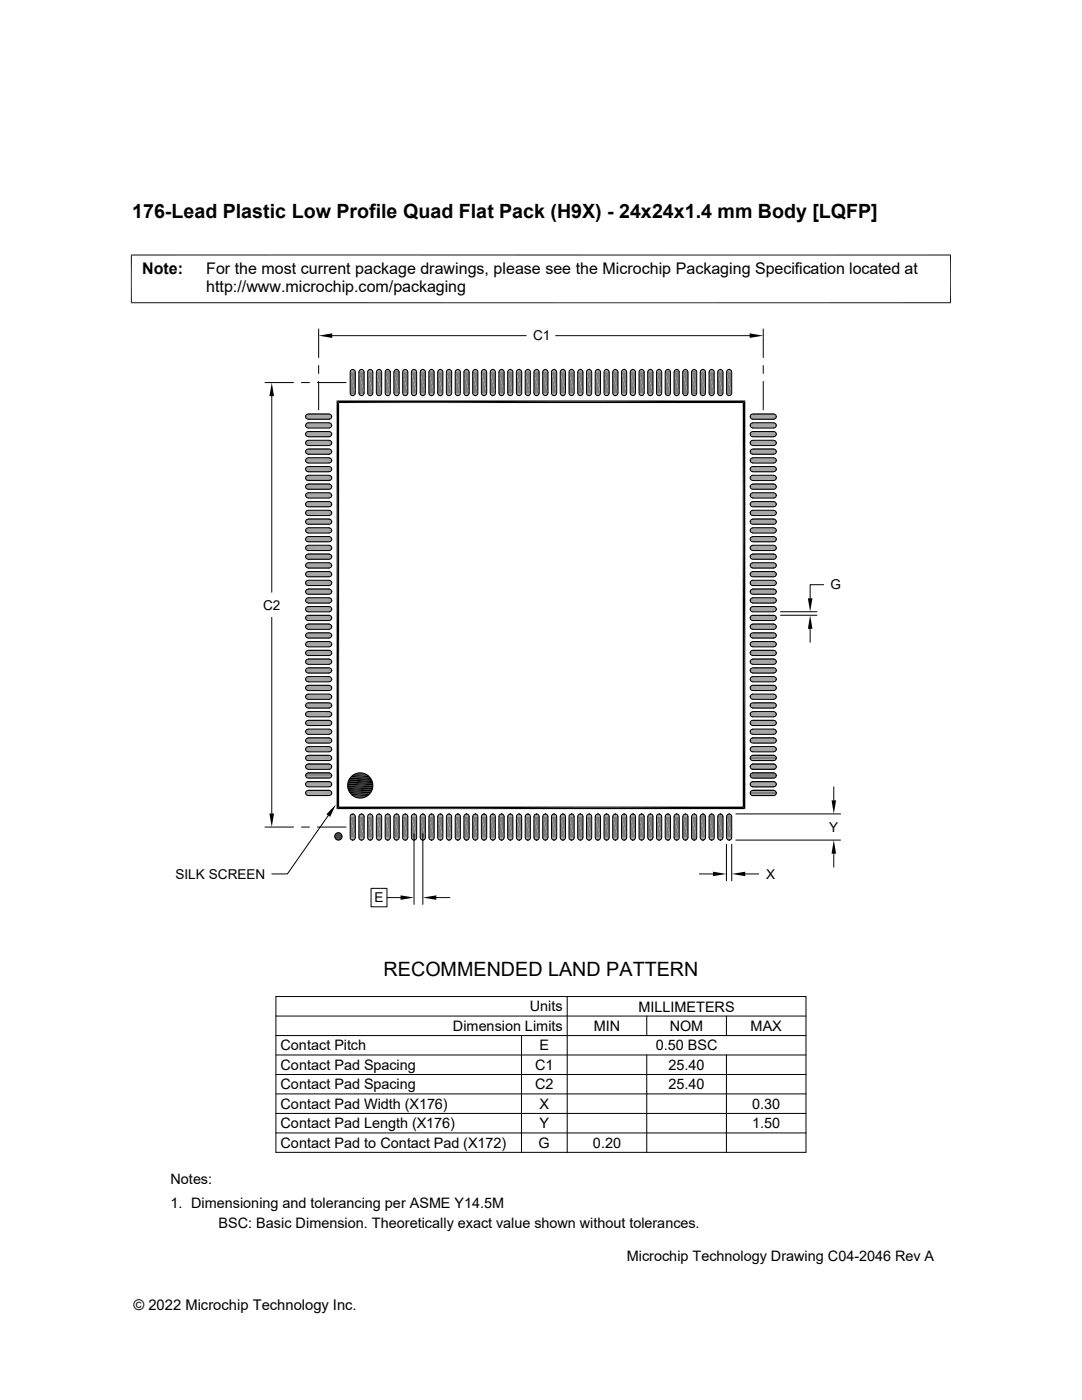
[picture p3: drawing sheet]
<svg xmlns="http://www.w3.org/2000/svg" width="216mm" height="279mm" viewBox="0 0 216 279" stroke-linecap="round" stroke-linejoin="round" font-family="sans-serif">
<defs><g id="words">
<g font-size="3.9">
<text x="26.4" y="43.5">176-Lead Plastic Low Profile Quad Flat Pack (H9X) - 24x24x1.4 mm Body [LQFP]</text>
<text x="76.5" y="194.8">RECOMMENDED LAND PATTERN</text>
</g>
<g font-size="3.2">
<text x="28.4" y="54.7">Note:</text>
<text x="41.1" y="58.3">http://www.microchip.com/packaging</text>
<text x="41.1" y="54.7">For the most current package drawings, please see the Microchip Packaging Specification located at</text>
</g>
<g font-size="2.9">
<text x="105.7" y="201.9">Units</text>
<text x="127.4" y="201.9">MILLIMETERS</text>
<text x="56" y="209.6">Contact Pitch</text>
<text x="90.4" y="205.7">Dimension Limits</text>
<text x="107.7" y="209.6">E</text>
<text x="118.5" y="205.7">MIN</text>
<text x="130.9" y="209.6">0.50 BSC</text>
<text x="133.6" y="205.7">NOM</text>
<text x="149.8" y="205.7">MAX</text>
<text x="56" y="213.5">Contact Pad Spacing</text>
<text x="106.8" y="213.5">C1</text>
<text x="133.4" y="213.5">25.40</text>
<text x="56" y="217.4">Contact Pad Spacing</text>
<text x="56" y="221.3">Contact Pad Width (X176)</text>
<text x="106.8" y="217.4">C2</text>
<text x="107.7" y="221.3">X</text>
<text x="133.4" y="217.4">25.40</text>
<text x="150.1" y="221.3">0.30</text>
<text x="56" y="225.2">Contact Pad Length (X176)</text>
<text x="107.7" y="225.2">Y</text>
<text x="150.1" y="225.2">1.50</text>
<text x="56" y="229.1">Contact Pad to Contact Pad (X172)</text>
<text x="107.5" y="229.1">G</text>
<text x="118.3" y="229.1">0.20</text>
<text x="34" y="236.4">Notes:</text>
<text x="34" y="241">1. Dimensioning and tolerancing per ASME Y14.5M</text>
<text x="43.6" y="245">BSC: Basic Dimension. Theoretically exact value shown without tolerances.</text>
<text x="125.1" y="251.7">Microchip Technology Drawing C04-2046 Rev A</text>
<text x="26.6" y="261.3">© 2022 Microchip Technology Inc.</text>
</g>
<g font-size="2.7">
<text x="106.4" y="67.9">C1</text>
<text x="165.7" y="117.6">G</text>
<text x="52.5" y="121.6">C2</text>
<text x="165.5" y="166">Y</text>
<text x="35" y="175.4">SILK SCREEN</text>
<text x="152.9" y="175.4">X</text>
<text x="74.7" y="180.1">E</text>
</g>
</g></defs>
<g fill="#808080">
<path d="M70.3 73.7h.2z"/>
<path d="M72.1 73.7h.1z"/>
<path d="M73.8 73.7h.2z"/>
<path d="M75.5 73.7h.2z"/>
<path d="M77.3 73.7h.2z"/>
<path d="M79 73.7h.2z"/>
<path d="M80.8 73.7h.2z"/>
<path d="M82.5 73.7h.2z"/>
<path d="M84.3 73.7h.1z"/>
<path d="M86 73.7h.2z"/>
<path d="M87.8 73.7h.1z"/>
<path d="M89.5 73.7h.2z"/>
<path d="M91.3 73.7h.1z"/>
<path d="M93 73.7h.2z"/>
<path d="M94.8 73.7h.1z"/>
<path d="M96.5 73.7h.2z"/>
<path d="M98.3 73.7h.1z"/>
<path d="M100 73.7h.2z"/>
<path d="M101.7 73.7h.2z"/>
<path d="M103.5 73.7h.2z"/>
<path d="M105.2 73.7h.2z"/>
<path d="M107 73.7h.1z"/>
<path d="M108.7 73.7h.2z"/>
<path d="M110.5 73.7h.1z"/>
<path d="M112.2 73.7h.2z"/>
<path d="M114 73.7h.1z"/>
<path d="M115.7 73.7h.2z"/>
<path d="M117.5 73.7h.1z"/>
<path d="M119.2 73.7h.2z"/>
<path d="M121 73.7h.1z"/>
<path d="M122.7 73.7h.2z"/>
<path d="M124.5 73.7h.1z"/>
<path d="M126.2 73.7h.2z"/>
<path d="M128 73.7h.1z"/>
<path d="M129.7 73.7h.2z"/>
<path d="M131.4 73.7h.2z"/>
<path d="M133.2 73.7h.2z"/>
<path d="M134.9 73.7h.2z"/>
<path d="M136.7 73.7h.1z"/>
<path d="M138.4 73.7h.2z"/>
<path d="M140.2 73.7h.1z"/>
<path d="M141.9 73.7h.2z"/>
<path d="M143.7 73.7h.1z"/>
<path d="M145.4 73.7h.2z"/>
<path d="M143.6 73.7h.2z"/>
<path d="M140.1 73.7h.3z"/>
<path d="M140.2 73.7h.2z"/>
<path d="M136.7 73.7h.2z"/>
<path d="M127.9 73.7h.2z"/>
<path d="M124.4 73.7h.2z"/>
<path d="M120.9 73.7h.2z"/>
<path d="M113.9 73.7h.3z"/>
<path d="M114 73.7h.2z"/>
<path d="M110.4 73.7h.3z"/>
<path d="M110.5 73.7h.2z"/>
<path d="M107 73.7h.2z"/>
<path d="M98.2 73.7h.2z"/>
<path d="M94.7 73.7h.2z"/>
<path d="M91.2 73.7h.2z"/>
<path d="M84.3 73.7h.2z"/>
<path d="M138.3 73.7h.4z"/>
<path d="M138.4 73.7h.3z"/>
<path d="M136.6 73.7h.3z"/>
<path d="M134.8 73.7h.4z"/>
<path d="M134.9 73.7h.3z"/>
<path d="M133.1 73.7h.3z"/>
<path d="M82.4 73.7h.4z"/>
<path d="M82.5 73.7h.3z"/>
<path d="M80.7 73.7h.3z"/>
<path d="M79 73.7h.3z"/>
<path d="M77.2 73.7h.4z"/>
<path d="M77.3 73.7h.3z"/>
<path d="M75.4 73.7h.4z"/>
<path d="M75.5 73.7h.3z"/>
<path d="M73.7 73.7h.4z"/>
<path d="M73.8 73.7h.3z"/>
<path d="M71.9 73.7h.4z"/>
<path d="M72.1 73.7h.2z"/>
<path d="M70.2 73.7h.4z"/>
<path d="M70.3 73.7h.3z"/>
<path d="M145.3 73.8h.4z"/>
<path d="M145.4 73.7l.3 .1z"/>
<path d="M143.6 73.8h.4z"/>
<path d="M143.6 73.7l.4 .1z"/>
<path d="M141.8 73.8h.4z"/>
<path d="M141.9 73.7l.3 .1z"/>
<path d="M140.1 73.8h.4z"/>
<path d="M140.1 73.7l.4 .1z"/>
<path d="M138.3 73.7l.4 .1z"/>
<path d="M136.6 73.7l.3 .1z"/>
<path d="M134.8 73.7l.4 .1z"/>
<path d="M133.1 73.7l.4 .1z"/>
<path d="M131.3 73.8h.4z"/>
<path d="M131.4 73.7l.3 .1z"/>
<path d="M129.6 73.8h.4z"/>
<path d="M129.7 73.7l.3 .1z"/>
<path d="M127.8 73.8h.4z"/>
<path d="M127.9 73.7l.3 .1z"/>
<path d="M126.1 73.8h.4z"/>
<path d="M126.2 73.7l.3 .1z"/>
<path d="M124.3 73.8h.4z"/>
<path d="M124.4 73.7l.3 .1z"/>
<path d="M122.6 73.8h.4z"/>
<path d="M122.7 73.7l.3 .1z"/>
<path d="M120.8 73.8h.4z"/>
<path d="M120.9 73.7l.3 .1z"/>
<path d="M119.1 73.8h.4z"/>
<path d="M119.2 73.7l.3 .1z"/>
<path d="M117.3 73.8h.5z"/>
<path d="M117.5 73.7l.3 .1z"/>
<path d="M115.6 73.8h.4z"/>
<path d="M115.7 73.7l.3 .1z"/>
<path d="M113.9 73.8h.4z"/>
<path d="M113.9 73.7l.4 .1z"/>
<path d="M112.1 73.8h.4z"/>
<path d="M112.2 73.7l.3 .1z"/>
<path d="M110.4 73.8h.4z"/>
<path d="M110.4 73.7l.4 .1z"/>
<path d="M108.6 73.8h.4z"/>
<path d="M108.7 73.7l.3 .1z"/>
<path d="M106.9 73.8h.4z"/>
<path d="M107 73.7l.3 .1z"/>
<path d="M105.1 73.8h.4z"/>
<path d="M105.2 73.7l.3 .1z"/>
<path d="M103.4 73.8h.4z"/>
<path d="M103.5 73.7l.3 .1z"/>
<path d="M101.6 73.8h.4z"/>
<path d="M101.7 73.7l.3 .1z"/>
<path d="M99.9 73.8h.4z"/>
<path d="M100 73.7l.3 .1z"/>
<path d="M98.1 73.8h.4z"/>
<path d="M98.2 73.7l.3 .1z"/>
<path d="M96.4 73.8h.4z"/>
<path d="M96.5 73.7l.3 .1z"/>
<path d="M94.6 73.8h.4z"/>
<path d="M94.7 73.7l.3 .1z"/>
<path d="M92.9 73.8h.4z"/>
<path d="M93 73.7l.3 .1z"/>
<path d="M91.1 73.8h.4z"/>
<path d="M91.2 73.7l.3 .1z"/>
<path d="M89.4 73.8h.4z"/>
<path d="M89.5 73.7l.3 .1z"/>
<path d="M87.7 73.8h.4z"/>
<path d="M87.8 73.7l.3 .1z"/>
<path d="M85.9 73.8h.4z"/>
<path d="M86 73.7l.3 .1z"/>
<path d="M84.2 73.8h.4z"/>
<path d="M84.3 73.7l.3 .1z"/>
<path d="M79 73.7l.3 .1z"/>
<path d="M77.2 73.7l.4 .1z"/>
<path d="M138.2 73.8h.6z"/>
<path d="M138.3 73.8h.5z"/>
<path d="M136.5 73.8h.5z"/>
<path d="M136.6 73.8h.4z"/>
<path d="M134.7 73.8h.6z"/>
<path d="M134.8 73.8h.5z"/>
<path d="M133 73.8h.5z"/>
<path d="M133.1 73.8h.4z"/>
<path d="M82.4 73.8h.5z"/>
<path d="M82.4 73.7l.5 .1z"/>
<path d="M80.6 73.8h.5z"/>
<path d="M80.7 73.7l.4 .1z"/>
<path d="M78.9 73.8h.5z"/>
<path d="M77.1 73.8h.5z"/>
<path d="M77.2 73.8h.4z"/>
<path d="M75.4 73.8h.5z"/>
<path d="M75.4 73.7l.5 .1z"/>
<path d="M73.6 73.8h.5z"/>
<path d="M73.7 73.7l.4 .1z"/>
<path d="M71.9 73.8h.5z"/>
<path d="M71.9 73.7l.5 .1z"/>
<path d="M70.1 73.8h.6z"/>
<path d="M70.2 73.7l.5 .1z"/>
<path d="M145.2 73.8h.6z"/>
<path d="M145.3 73.8h.5z"/>
<path d="M143.4 73.8h.6z"/>
<path d="M141.7 73.8h.6z"/>
<path d="M141.8 73.8h.5z"/>
<path d="M140 73.8h.5z"/>
<path d="M136.5 73.8h.6z"/>
<path d="M133 73.8h.6z"/>
<path d="M131.2 73.8h.6z"/>
<path d="M131.3 73.8h.5z"/>
<path d="M129.5 73.8h.6z"/>
<path d="M129.6 73.8h.5z"/>
<path d="M127.7 73.8h.6z"/>
<path d="M127.8 73.8h.5z"/>
<path d="M126 73.8h.6z"/>
<path d="M126.1 73.8h.5z"/>
<path d="M124.2 73.8h.6z"/>
<path d="M124.3 73.8h.5z"/>
<path d="M122.5 73.8h.6z"/>
<path d="M122.6 73.8h.5z"/>
<path d="M120.8 73.8h.5z"/>
<path d="M119 73.8h.6z"/>
<path d="M119.1 73.8h.5z"/>
<path d="M115.5 73.8h.6z"/>
<path d="M115.6 73.8h.5z"/>
<path d="M113.8 73.8h.5z"/>
<path d="M112 73.8h.6z"/>
<path d="M112.1 73.8h.5z"/>
<path d="M110.3 73.8h.5z"/>
<path d="M108.5 73.8h.6z"/>
<path d="M108.6 73.8h.5z"/>
<path d="M106.8 73.8h.6z"/>
<path d="M106.9 73.8h.5z"/>
<path d="M105 73.8h.6z"/>
<path d="M105.1 73.8h.5z"/>
<path d="M103.3 73.8h.6z"/>
<path d="M103.4 73.8h.5z"/>
<path d="M101.5 73.8h.6z"/>
<path d="M101.6 73.8h.5z"/>
<path d="M99.8 73.8h.6z"/>
<path d="M99.9 73.8h.5z"/>
<path d="M98 73.8h.6z"/>
<path d="M98.1 73.8h.5z"/>
<path d="M96.3 73.8h.6z"/>
<path d="M96.4 73.8h.5z"/>
<path d="M94.6 73.8h.5z"/>
<path d="M92.8 73.8h.6z"/>
<path d="M92.9 73.8h.5z"/>
<path d="M91.1 73.8h.5z"/>
<path d="M89.3 73.8h.6z"/>
<path d="M89.4 73.8h.5z"/>
<path d="M87.6 73.8h.5z"/>
<path d="M85.8 73.8h.6z"/>
<path d="M85.9 73.8h.5z"/>
<path d="M84.1 73.8h.5z"/>
<path d="M78.8 73.8h.6z"/>
<path d="M77.1 73.8h.6z"/>
<path d="M138.2 73.8l.6 .1z"/>
<path d="M136.5 73.8l.6 .1z"/>
<path d="M134.7 73.8l.6 .1z"/>
<path d="M133 73.8l.6 .1z"/>
<path d="M82.3 73.9h.7z"/>
<path d="M82.4 73.8l.6 .1z"/>
<path d="M80.6 73.8l.6 .1z"/>
<path d="M78.8 73.8l.7 .1z"/>
<path d="M77.1 73.8l.6 .1z"/>
<path d="M75.3 73.9h.7z"/>
<path d="M75.4 73.8l.6 .1z"/>
<path d="M73.6 73.8l.6 .1z"/>
<path d="M71.8 73.9h.7z"/>
<path d="M71.9 73.8l.6 .1z"/>
<path d="M70 73.9h.7z"/>
<path d="M70.1 73.8l.6 .1z"/>
<path d="M145.1 73.9h.8z"/>
<path d="M145.2 73.8l.7 .1z"/>
<path d="M143.4 73.8l.7 .1z"/>
<path d="M141.6 73.9h.8z"/>
<path d="M141.7 73.8l.7 .1z"/>
<path d="M140 73.8l.6 .1z"/>
<path d="M138.1 73.9h.8z"/>
<path d="M138.2 73.9h.7z"/>
<path d="M136.4 73.9h.7z"/>
<path d="M134.6 73.9h.8z"/>
<path d="M134.7 73.9h.7z"/>
<path d="M132.9 73.9h.7z"/>
<path d="M131.1 73.9h.8z"/>
<path d="M131.2 73.8l.7 .1z"/>
<path d="M129.4 73.9h.7z"/>
<path d="M129.5 73.8l.6 .1z"/>
<path d="M127.7 73.9h.7z"/>
<path d="M127.7 73.8l.7 .1z"/>
<path d="M125.9 73.9h.7z"/>
<path d="M126 73.8l.6 .1z"/>
<path d="M124.2 73.9h.7z"/>
<path d="M124.2 73.8l.7 .1z"/>
<path d="M122.4 73.9h.7z"/>
<path d="M122.5 73.8l.6 .1z"/>
<path d="M120.7 73.9h.7z"/>
<path d="M120.8 73.8l.6 .1z"/>
<path d="M118.9 73.9h.8z"/>
<path d="M119 73.8l.7 .1z"/>
<path d="M117.2 73.9h.7z"/>
<path d="M117.3 73.8l.6 .1z"/>
<path d="M115.4 73.9h.8z"/>
<path d="M115.5 73.8l.7 .1z"/>
<path d="M113.7 73.9h.7z"/>
<path d="M113.8 73.8l.6 .1z"/>
<path d="M111.9 73.9h.8z"/>
<path d="M112 73.8l.7 .1z"/>
<path d="M110.2 73.9h.7z"/>
<path d="M110.3 73.8l.6 .1z"/>
<path d="M108.4 73.9h.8z"/>
<path d="M108.5 73.8l.7 .1z"/>
<path d="M106.8 73.8l.6 .1z"/>
<path d="M104.9 73.9h.8z"/>
<path d="M105 73.8l.7 .1z"/>
<path d="M103.3 73.8l.6 .1z"/>
<path d="M101.5 73.9h.7z"/>
<path d="M101.5 73.8l.7 .1z"/>
<path d="M99.8 73.8l.7 .1z"/>
<path d="M98 73.9h.7z"/>
<path d="M98 73.8l.7 .1z"/>
<path d="M96.3 73.8l.7 .1z"/>
<path d="M94.5 73.9h.7z"/>
<path d="M94.6 73.8l.6 .1z"/>
<path d="M92.8 73.8l.7 .1z"/>
<path d="M91 73.9h.7z"/>
<path d="M91.1 73.8l.6 .1z"/>
<path d="M89.3 73.8l.7 .1z"/>
<path d="M87.5 73.9h.7z"/>
<path d="M87.6 73.8l.6 .1z"/>
<path d="M85.8 73.8l.7 .1z"/>
<path d="M84 73.9h.7z"/>
<path d="M84.1 73.8l.6 .1z"/>
<path d="M78.7 73.9h.8z"/>
<path d="M78.8 73.9h.7z"/>
<path d="M77 73.9h.7z"/>
<path d="M136.4 73.9h.8z"/>
<path d="M132.9 73.9h.8z"/>
<path d="M80.5 73.9h.8z"/>
<path d="M77 73.9h.8z"/>
<path d="M73.5 73.9h.8z"/>
<path d="M73.6 73.9h.7z"/>
<path d="M70 73.9h.8z"/>
<path d="M145.1 73.9l.8 .1h-.8z"/>
<path d="M145.1 73.9l.8 .1z"/>
<path d="M143.4 73.9l.8 .1h-.9z"/>
<path d="M143.4 73.9l.8 .1z"/>
<path d="M141.6 73.9l.8 .1h-.8z"/>
<path d="M141.6 73.9l.8 .1z"/>
<path d="M139.8 74h.9z"/>
<path d="M139.9 73.9l.8 .1z"/>
<path d="M138.1 73.9l.8 .1z"/>
<path d="M136.4 73.9l.8 .1z"/>
<path d="M134.6 73.9l.8 .1z"/>
<path d="M132.9 73.9l.8 .1z"/>
<path d="M131.1 73.9l.9 .1h-.9z"/>
<path d="M131.1 73.9l.9 .1z"/>
<path d="M129.4 73.9l.8 .1h-.9z"/>
<path d="M129.4 73.9l.8 .1z"/>
<path d="M127.7 73.9l.8 .1h-.9z"/>
<path d="M127.7 73.9l.8 .1z"/>
<path d="M125.9 73.9l.8 .1h-.9z"/>
<path d="M125.9 73.9l.8 .1z"/>
<path d="M124.2 73.9l.8 .1h-.9z"/>
<path d="M124.2 73.9l.8 .1z"/>
<path d="M122.4 73.9l.8 .1h-.9z"/>
<path d="M122.4 73.9l.8 .1z"/>
<path d="M120.7 73.9l.8 .1h-.9z"/>
<path d="M120.7 73.9l.8 .1z"/>
<path d="M118.9 73.9l.8 .1h-.8z"/>
<path d="M118.9 73.9l.8 .1z"/>
<path d="M117.2 73.9l.8 .1h-.9z"/>
<path d="M117.2 73.9l.8 .1z"/>
<path d="M115.4 73.9l.8 .1h-.8z"/>
<path d="M115.4 73.9l.8 .1z"/>
<path d="M113.7 73.9l.8 .1h-.9z"/>
<path d="M113.7 73.9l.8 .1z"/>
<path d="M111.9 73.9l.8 .1h-.8z"/>
<path d="M111.9 73.9l.8 .1z"/>
<path d="M110.2 73.9l.8 .1h-.9z"/>
<path d="M110.2 73.9l.8 .1z"/>
<path d="M108.4 73.9l.8 .1h-.8z"/>
<path d="M108.4 73.9l.8 .1z"/>
<path d="M106.7 73.9l.8 .1h-.9z"/>
<path d="M106.7 73.9l.8 .1z"/>
<path d="M104.9 73.9l.8 .1h-.8z"/>
<path d="M104.9 73.9l.8 .1z"/>
<path d="M103.2 73.9l.8 .1h-.9z"/>
<path d="M103.2 73.9l.8 .1z"/>
<path d="M101.5 73.9l.8 .1h-.9z"/>
<path d="M101.5 73.9l.8 .1z"/>
<path d="M99.7 73.9l.8 .1h-.8z"/>
<path d="M99.7 73.9l.8 .1z"/>
<path d="M98 73.9l.8 .1h-.9z"/>
<path d="M98 73.9l.8 .1z"/>
<path d="M96.2 73.9l.8 .1h-.8z"/>
<path d="M96.2 73.9l.8 .1z"/>
<path d="M94.5 73.9l.8 .1h-.9z"/>
<path d="M94.5 73.9l.8 .1z"/>
<path d="M92.7 73.9l.8 .1h-.8z"/>
<path d="M92.7 73.9l.8 .1z"/>
<path d="M91 73.9l.8 .1h-.9z"/>
<path d="M91 73.9l.8 .1z"/>
<path d="M89.2 73.9l.8 .1h-.8z"/>
<path d="M89.2 73.9l.8 .1z"/>
<path d="M87.5 73.9l.8 .1h-.9z"/>
<path d="M87.5 73.9l.8 .1z"/>
<path d="M85.7 73.9l.9 .1h-.9z"/>
<path d="M85.7 73.9l.9 .1z"/>
<path d="M84 73.9l.8 .1h-.9z"/>
<path d="M84 73.9l.8 .1z"/>
<path d="M78.7 73.9l.8 .1z"/>
<path d="M77 73.9l.8 .1z"/>
<path d="M138.1 74h.9z"/>
<path d="M136.3 74h.9z"/>
<path d="M134.6 74h.9z"/>
<path d="M132.8 74h.9z"/>
<path d="M82.2 73.9l.9 .1z"/>
<path d="M80.5 73.9l.8 .1z"/>
<path d="M78.7 74h.9z"/>
<path d="M76.9 74h.9z"/>
<path d="M75.2 73.9l.9 .1z"/>
<path d="M73.5 73.9l.8 .1z"/>
<path d="M71.7 73.9l.9 .1z"/>
<path d="M70 73.9l.8 .1z"/>
<path d="M145.1 74h.9z"/>
<path d="M143.3 74h.9h-.9z"/>
<path d="M143.3 74h.9z"/>
<path d="M141.6 74h.9z"/>
<path d="M138 74h1z"/>
<path d="M132.8 74h1z"/>
<path d="M131.1 74h.9z"/>
<path d="M129.3 74h1z"/>
<path d="M127.6 74h.9z"/>
<path d="M125.8 74h1z"/>
<path d="M124.1 74h.9z"/>
<path d="M122.3 74h1z"/>
<path d="M120.6 74h.9z"/>
<path d="M118.9 74h.9z"/>
<path d="M117.1 74h.9h-.9z"/>
<path d="M117.1 74h.9z"/>
<path d="M115.4 74h.9z"/>
<path d="M113.6 74h.9h-.9z"/>
<path d="M113.6 74h.9z"/>
<path d="M111.9 74h.9z"/>
<path d="M110.1 74h.9h-.9z"/>
<path d="M110.1 74h.9z"/>
<path d="M108.4 74h.9z"/>
<path d="M106.6 74h.9h-.9z"/>
<path d="M106.6 74h.9z"/>
<path d="M104.9 74h.9z"/>
<path d="M103.1 74h1h-1z"/>
<path d="M103.1 74h1z"/>
<path d="M101.4 74h.9z"/>
<path d="M99.7 74h.9h-1z"/>
<path d="M99.7 74h.9z"/>
<path d="M97.9 74h.9z"/>
<path d="M96.2 74h.9h-1z"/>
<path d="M96.2 74h.9z"/>
<path d="M94.4 74h.9z"/>
<path d="M92.7 74h.9h-1z"/>
<path d="M92.7 74h.9z"/>
<path d="M90.9 74h.9z"/>
<path d="M89.2 74h.9z"/>
<path d="M87.4 74h.9z"/>
<path d="M85.7 74h.9z"/>
<path d="M83.9 74h.9z"/>
<path d="M76.9 74h1z"/>
<path d="M138 74l1 .1z"/>
<path d="M136.3 74l.9 .1z"/>
<path d="M134.5 74l1 .1z"/>
<path d="M132.8 74l1 .1z"/>
<path d="M82.2 74l.9 .1z"/>
<path d="M80.4 74l1 .1z"/>
<path d="M78.6 74l1 .1z"/>
<path d="M76.9 74l1 .1z"/>
<path d="M75.2 74l.9 .1z"/>
<path d="M73.4 74l1 .1z"/>
<path d="M71.7 74l.9 .1z"/>
<path d="M69.9 74l1 .1z"/>
<path d="M145 74l1 .1h-1z"/>
<path d="M145 74h1v.1z"/>
<path d="M143.3 74l1 .1h-1.1z"/>
<path d="M143.3 74h.9l.1 .1z"/>
<path d="M141.5 74l1 .1h-1z"/>
<path d="M141.5 74h1v.1z"/>
<path d="M139.8 74l1 .1h-1.1z"/>
<path d="M139.8 74h.9l.1 .1z"/>
<path d="M138 74.1h1z"/>
<path d="M136.3 74.1h1z"/>
<path d="M134.5 74.1h1z"/>
<path d="M132.8 74.1h1z"/>
<path d="M131 74l1 .1h-1z"/>
<path d="M131 74h1v.1z"/>
<path d="M129.3 74l1 .1h-1z"/>
<path d="M129.3 74h1v.1z"/>
<path d="M127.6 74l.9 .1h-1z"/>
<path d="M127.6 74h.9v.1z"/>
<path d="M125.8 74l1 .1h-1z"/>
<path d="M125.8 74h1v.1z"/>
<path d="M124.1 74l1 .1h-1.1z"/>
<path d="M124.1 74h.9l.1 .1z"/>
<path d="M122.3 74l1 .1h-1z"/>
<path d="M122.3 74h1v.1z"/>
<path d="M120.6 74l1 .1h-1.1z"/>
<path d="M120.6 74h.9l.1 .1z"/>
<path d="M118.8 74l1 .1h-1z"/>
<path d="M118.8 74h1v.1z"/>
<path d="M117.1 74l1 .1h-1.1z"/>
<path d="M117.1 74h.9l.1 .1z"/>
<path d="M115.3 74l1 .1h-1z"/>
<path d="M115.3 74h1v.1z"/>
<path d="M113.6 74l1 .1h-1.1z"/>
<path d="M113.6 74h.9l.1 .1z"/>
<path d="M111.8 74l1 .1h-1z"/>
<path d="M111.8 74h1v.1z"/>
<path d="M110.1 74l1 .1h-1.1z"/>
<path d="M110.1 74h.9l.1 .1z"/>
<path d="M108.3 74l1 .1h-1z"/>
<path d="M108.3 74h1v.1z"/>
<path d="M106.6 74l1 .1h-1z"/>
<path d="M106.6 74h.9l.1 .1z"/>
<path d="M104.8 74l1 .1h-1z"/>
<path d="M104.8 74h1v.1z"/>
<path d="M103.1 74l1 .1h-1z"/>
<path d="M103.1 74h1v.1z"/>
<path d="M101.3 74l1 .1h-1z"/>
<path d="M101.3 74h1v.1z"/>
<path d="M99.6 74l1 .1h-1z"/>
<path d="M99.6 74h1v.1z"/>
<path d="M97.9 74l.9 .1h-1z"/>
<path d="M97.9 74h.9v.1z"/>
<path d="M96.1 74l1 .1h-1z"/>
<path d="M96.1 74h1v.1z"/>
<path d="M94.4 74l1 .1h-1.1z"/>
<path d="M94.4 74h.9l.1 .1z"/>
<path d="M92.6 74l1 .1h-1z"/>
<path d="M92.6 74h1v.1z"/>
<path d="M90.9 74l1 .1h-1.1z"/>
<path d="M90.9 74h.9l.1 .1z"/>
<path d="M89.1 74l1 .1h-1z"/>
<path d="M89.1 74h1v.1z"/>
<path d="M87.4 74l1 .1h-1.1z"/>
<path d="M87.4 74h.9l.1 .1z"/>
<path d="M85.6 74l1 .1h-1z"/>
<path d="M85.6 74h1v.1z"/>
<path d="M83.9 74l1 .1h-1.1z"/>
<path d="M83.9 74h.9l.1 .1z"/>
<path d="M78.6 74.1h1z"/>
<path d="M76.9 74.1h1z"/>
<path d="M136.2 74.1h1.1z"/>
<path d="M82.1 74.1h1z"/>
<path d="M80.4 74.1h1z"/>
<path d="M75.1 74.1h1z"/>
<path d="M73.4 74.1h1z"/>
<path d="M71.6 74.1h1z"/>
<path d="M69.9 74.1h1z"/>
<path d="M145 74.1l1 .2h-1z"/>
<path d="M145 74.1h1v.2z"/>
<path d="M143.2 74.1l1.1 .2h-1.1z"/>
<path d="M143.2 74.1h1.1v.2z"/>
<path d="M141.5 74.1l1 .2h-1z"/>
<path d="M141.5 74.1h1v.2z"/>
<path d="M139.7 74.1l1.1 .2h-1.1z"/>
<path d="M139.7 74.1h1.1v.2z"/>
<path d="M138 74.1l1 .2h-1z"/>
<path d="M138 74.1h1v.2z"/>
<path d="M136.2 74.1l1.1 .2h-1.1z"/>
<path d="M136.2 74.1h1.1v.2z"/>
<path d="M134.5 74.1l1 .2h-1z"/>
<path d="M134.5 74.1h1v.2z"/>
<path d="M132.8 74.1l1 .2h-1.1z"/>
<path d="M132.8 74.1h1v.2z"/>
<path d="M131 74.1l1 .2h-1z"/>
<path d="M131 74.1h1v.2z"/>
<path d="M129.3 74.1l1 .2h-1.1z"/>
<path d="M129.3 74.1h1v.2z"/>
<path d="M127.5 74.1l1 .2h-1z"/>
<path d="M127.5 74.1h1v.2z"/>
<path d="M125.8 74.1l1 .2h-1z"/>
<path d="M125.8 74.1h1v.2z"/>
<path d="M124 74.1l1.1 .2h-1.1z"/>
<path d="M124 74.1h1.1v.2z"/>
<path d="M122.3 74.1l1 .2h-1z"/>
<path d="M122.3 74.1h1v.2z"/>
<path d="M120.5 74.1l1.1 .2h-1.1z"/>
<path d="M120.5 74.1h1.1v.2z"/>
<path d="M118.8 74.1l1 .2h-1z"/>
<path d="M118.8 74.1h1v.2z"/>
<path d="M117 74.1l1.1 .2h-1.1z"/>
<path d="M117 74.1h1.1v.2z"/>
<path d="M115.3 74.1l1 .2h-1z"/>
<path d="M115.3 74.1h1v.2z"/>
<path d="M113.5 74.1l1.1 .2h-1.1z"/>
<path d="M113.5 74.1h1.1v.2z"/>
<path d="M111.8 74.1l1 .2h-1z"/>
<path d="M111.8 74.1h1v.2z"/>
<path d="M110 74.1l1.1 .2h-1.1z"/>
<path d="M110 74.1h1.1v.2z"/>
<path d="M108.3 74.1l1 .2h-1z"/>
<path d="M108.3 74.1h1v.2z"/>
<path d="M106.6 74.1l1 .2h-1.1z"/>
<path d="M106.6 74.1h1v.2z"/>
<path d="M104.8 74.1l1 .2h-1z"/>
<path d="M104.8 74.1h1v.2z"/>
<path d="M103.1 74.1l1 .2h-1.1z"/>
<path d="M103.1 74.1h1v.2z"/>
<path d="M101.3 74.1l1 .2h-1z"/>
<path d="M101.3 74.1h1v.2z"/>
<path d="M99.6 74.1l1 .2h-1.1z"/>
<path d="M99.6 74.1h1v.2z"/>
<path d="M97.8 74.1l1 .2h-1z"/>
<path d="M97.8 74.1h1v.2z"/>
<path d="M96.1 74.1l1 .2h-1z"/>
<path d="M96.1 74.1h1v.2z"/>
<path d="M94.3 74.1l1.1 .2h-1.1z"/>
<path d="M94.3 74.1h1.1v.2z"/>
<path d="M92.6 74.1l1 .2h-1z"/>
<path d="M92.6 74.1h1v.2z"/>
<path d="M90.8 74.1l1.1 .2h-1.1z"/>
<path d="M90.8 74.1h1.1v.2z"/>
<path d="M89.1 74.1l1 .2h-1z"/>
<path d="M89.1 74.1h1v.2z"/>
<path d="M87.3 74.1l1.1 .2h-1.1z"/>
<path d="M87.3 74.1h1.1v.2z"/>
<path d="M85.6 74.1l1 .2h-1z"/>
<path d="M85.6 74.1h1v.2z"/>
<path d="M83.8 74.1l1.1 .2h-1.1z"/>
<path d="M83.8 74.1h1.1v.2z"/>
<path d="M82.1 74.1l1 .2h-1z"/>
<path d="M82.1 74.1h1v.2z"/>
<path d="M80.3 74.1l1.1 .2h-1.1z"/>
<path d="M80.3 74.1h1.1v.2z"/>
<path d="M78.6 74.1l1.1 .2h-1.1z"/>
<path d="M78.6 74.1h1l.1 .2z"/>
<path d="M76.9 74.1l1 .2h-1z"/>
<path d="M76.9 74.1h1v.2z"/>
<path d="M75.1 74.1l1.1 .2h-1.1z"/>
<path d="M75.1 74.1h1l.1 .2z"/>
<path d="M73.4 74.1l1 .2h-1z"/>
<path d="M73.4 74.1h1v.2z"/>
<path d="M71.6 74.1l1.1 .2h-1.1z"/>
<path d="M71.6 74.1h1l.1 .2z"/>
<path d="M69.9 74.1l1 .2h-1z"/>
<path d="M69.9 74.1h1v.2z"/>
<path d="M145 74.3l1 4.1h-1z"/>
<path d="M145 74.3h1v4.1z"/>
<path d="M143.2 74.3l1.1 4.1h-1.1z"/>
<path d="M143.2 74.3h1.1v4.1z"/>
<path d="M141.5 74.3l1 4.1h-1z"/>
<path d="M141.5 74.3h1v4.1z"/>
<path d="M139.7 74.3l1.1 4.1h-1.1z"/>
<path d="M139.7 74.3h1.1v4.1z"/>
<path d="M138 74.3l1 4.1h-1z"/>
<path d="M138 74.3h1v4.1z"/>
<path d="M136.2 74.3l1.1 4.1h-1.1z"/>
<path d="M136.2 74.3h1.1v4.1z"/>
<path d="M134.5 74.3l1 4.1h-1z"/>
<path d="M134.5 74.3h1v4.1z"/>
<path d="M132.7 74.3l1.1 4.1h-1.1z"/>
<path d="M132.7 74.3h1.1v4.1z"/>
<path d="M131 74.3l1 4.1h-1z"/>
<path d="M131 74.3h1v4.1z"/>
<path d="M129.2 74.3l1.1 4.1h-1.1z"/>
<path d="M129.2 74.3h1.1v4.1z"/>
<path d="M127.5 74.3l1 4.1h-1z"/>
<path d="M127.5 74.3h1v4.1z"/>
<path d="M125.8 74.3l1 4.1h-1z"/>
<path d="M125.8 74.3h1v4.1z"/>
<path d="M124 74.3l1.1 4.1h-1.1z"/>
<path d="M124 74.3h1.1v4.1z"/>
<path d="M122.3 74.3l1 4.1h-1z"/>
<path d="M122.3 74.3h1v4.1z"/>
<path d="M120.5 74.3l1.1 4.1h-1.1z"/>
<path d="M120.5 74.3h1.1v4.1z"/>
<path d="M118.8 74.3l1 4.1h-1z"/>
<path d="M118.8 74.3h1v4.1z"/>
<path d="M117 74.3l1.1 4.1h-1.1z"/>
<path d="M117 74.3h1.1v4.1z"/>
<path d="M115.3 74.3l1 4.1h-1z"/>
<path d="M115.3 74.3h1v4.1z"/>
<path d="M113.5 74.3l1.1 4.1h-1.1z"/>
<path d="M113.5 74.3h1.1v4.1z"/>
<path d="M111.8 74.3l1 4.1h-1z"/>
<path d="M111.8 74.3h1v4.1z"/>
<path d="M110 74.3l1.1 4.1h-1.1z"/>
<path d="M110 74.3h1.1v4.1z"/>
<path d="M108.3 74.3l1 4.1h-1z"/>
<path d="M108.3 74.3h1v4.1z"/>
<path d="M106.5 74.3l1.1 4.1h-1.1z"/>
<path d="M106.5 74.3h1.1v4.1z"/>
<path d="M104.8 74.3l1 4.1h-1z"/>
<path d="M104.8 74.3h1v4.1z"/>
<path d="M103 74.3l1.1 4.1h-1.1z"/>
<path d="M103 74.3h1.1v4.1z"/>
<path d="M101.3 74.3l1 4.1h-1z"/>
<path d="M101.3 74.3h1v4.1z"/>
<path d="M99.5 74.3l1.1 4.1h-1.1z"/>
<path d="M99.5 74.3h1.1v4.1z"/>
<path d="M97.8 74.3l1 4.1h-1z"/>
<path d="M97.8 74.3h1v4.1z"/>
<path d="M96.1 74.3l1 4.1h-1z"/>
<path d="M96.1 74.3h1v4.1z"/>
<path d="M94.3 74.3l1.1 4.1h-1.1z"/>
<path d="M94.3 74.3h1.1v4.1z"/>
<path d="M92.6 74.3l1 4.1h-1z"/>
<path d="M92.6 74.3h1v4.1z"/>
<path d="M90.8 74.3l1.1 4.1h-1.1z"/>
<path d="M90.8 74.3h1.1v4.1z"/>
<path d="M89.1 74.3l1 4.1h-1z"/>
<path d="M89.1 74.3h1v4.1z"/>
<path d="M87.3 74.3l1.1 4.1h-1.1z"/>
<path d="M87.3 74.3h1.1v4.1z"/>
<path d="M85.6 74.3l1 4.1h-1z"/>
<path d="M85.6 74.3h1v4.1z"/>
<path d="M83.8 74.3l1.1 4.1h-1.1z"/>
<path d="M83.8 74.3h1.1v4.1z"/>
<path d="M82.1 74.3l1 4.1h-1z"/>
<path d="M82.1 74.3h1v4.1z"/>
<path d="M80.3 74.3l1.1 4.1h-1.1z"/>
<path d="M80.3 74.3h1.1v4.1z"/>
<path d="M78.6 74.3l1.1 4.1h-1.1z"/>
<path d="M78.6 74.3h1.1v4.1z"/>
<path d="M76.9 74.3l1 4.1h-1z"/>
<path d="M76.9 74.3h1v4.1z"/>
<path d="M75.1 74.3l1.1 4.1h-1.1z"/>
<path d="M75.1 74.3h1.1v4.1z"/>
<path d="M73.4 74.3l1 4.1h-1z"/>
<path d="M73.4 74.3h1v4.1z"/>
<path d="M71.6 74.3l1.1 4.1h-1.1z"/>
<path d="M71.6 74.3h1.1v4.1z"/>
<path d="M69.9 74.3l1 4.1h-1z"/>
<path d="M69.9 74.3h1v4.1z"/>
<path d="M145 78.4l1 .1z"/>
<path d="M143.2 78.4l1.1 .1z"/>
<path d="M143.2 78.4h1.1z"/>
<path d="M141.5 78.4l1 .1z"/>
<path d="M139.7 78.4l1.1 .1z"/>
<path d="M139.7 78.4h1.1z"/>
<path d="M138 78.4l1 .1z"/>
<path d="M136.2 78.4l1.1 .1z"/>
<path d="M136.2 78.4h1.1z"/>
<path d="M134.5 78.4l1 .1z"/>
<path d="M132.7 78.4l1.1 .1z"/>
<path d="M132.7 78.4h1.1z"/>
<path d="M82.1 78.4l1 .1z"/>
<path d="M82.1 78.4h1z"/>
<path d="M80.3 78.4l1.1 .1z"/>
<path d="M78.6 78.4l1 .1z"/>
<path d="M78.6 78.4h1.1z"/>
<path d="M76.9 78.4l1 .1z"/>
<path d="M75.1 78.4l1 .1z"/>
<path d="M75.1 78.4h1.1z"/>
<path d="M73.4 78.4l1 .1z"/>
<path d="M71.6 78.4l1 .1z"/>
<path d="M71.6 78.4h1.1z"/>
<path d="M69.9 78.4l1 .1z"/>
<path d="M145 78.5h1z"/>
<path d="M143.2 78.5h1.1z"/>
<path d="M141.5 78.5h1z"/>
<path d="M139.7 78.5h1.1z"/>
<path d="M138 78.5h1z"/>
<path d="M136.2 78.5h1.1z"/>
<path d="M134.5 78.5h1z"/>
<path d="M132.8 78.5h1z"/>
<path d="M131 78.4l1 .1z"/>
<path d="M129.2 78.4l1.1 .1z"/>
<path d="M129.2 78.4h1.1z"/>
<path d="M127.5 78.4l1 .1z"/>
<path d="M125.8 78.4l1 .1z"/>
<path d="M125.8 78.4h1z"/>
<path d="M124 78.4l1.1 .1z"/>
<path d="M122.3 78.4l1 .1z"/>
<path d="M122.3 78.4h1z"/>
<path d="M120.5 78.4l1.1 .1z"/>
<path d="M118.8 78.4l1 .1z"/>
<path d="M118.8 78.4h1z"/>
<path d="M117 78.4l1.1 .1z"/>
<path d="M115.3 78.4l1 .1z"/>
<path d="M115.3 78.4h1z"/>
<path d="M113.5 78.4l1.1 .1z"/>
<path d="M111.8 78.4l1 .1z"/>
<path d="M111.8 78.4h1z"/>
<path d="M110 78.4l1.1 .1z"/>
<path d="M108.3 78.4l1 .1z"/>
<path d="M108.3 78.4h1z"/>
<path d="M106.5 78.4l1.1 .1z"/>
<path d="M104.8 78.4l1 .1z"/>
<path d="M103 78.4l1.1 .1z"/>
<path d="M103 78.4h1.1z"/>
<path d="M101.3 78.4l1 .1z"/>
<path d="M99.5 78.4l1.1 .1z"/>
<path d="M99.5 78.4h1.1z"/>
<path d="M97.8 78.4l1 .1z"/>
<path d="M96.1 78.4l1 .1z"/>
<path d="M96.1 78.4h1z"/>
<path d="M94.3 78.4l1.1 .1z"/>
<path d="M92.6 78.4l1 .1z"/>
<path d="M92.6 78.4h1z"/>
<path d="M90.8 78.4l1.1 .1z"/>
<path d="M89.1 78.4l1 .1z"/>
<path d="M89.1 78.4h1z"/>
<path d="M87.3 78.4l1.1 .1z"/>
<path d="M85.6 78.4l1 .1z"/>
<path d="M85.6 78.4h1z"/>
<path d="M83.8 78.4l1.1 .1z"/>
<path d="M75.1 78.5h1z"/>
<path d="M73.4 78.5h1z"/>
<path d="M71.6 78.5h1z"/>
<path d="M69.9 78.5h1z"/>
<path d="M145 78.5l1 .1z"/>
<path d="M143.2 78.5l1 .1z"/>
<path d="M141.5 78.5l1 .1z"/>
<path d="M139.7 78.5l1 .1z"/>
<path d="M138 78.5l1 .1z"/>
<path d="M136.2 78.5l1 .1z"/>
<path d="M134.5 78.5l1 .1z"/>
<path d="M132.8 78.5l1 .1z"/>
<path d="M82.1 78.5l1 .1z"/>
<path d="M82.1 78.5h1z"/>
<path d="M80.3 78.5l1.1 .1z"/>
<path d="M80.3 78.5h1.1z"/>
<path d="M78.6 78.5l1 .1z"/>
<path d="M78.6 78.5h1z"/>
<path d="M76.9 78.5l1 .1z"/>
<path d="M76.9 78.5h1z"/>
<path d="M75.1 78.5l1 .1z"/>
<path d="M73.4 78.5l1 .1z"/>
<path d="M71.6 78.5l1 .1z"/>
<path d="M69.9 78.5l1 .1z"/>
<path d="M145 78.6h1z"/>
<path d="M143.3 78.6h.9z"/>
<path d="M141.5 78.6h1z"/>
<path d="M139.8 78.6h.9z"/>
<path d="M138 78.6h1z"/>
<path d="M136.3 78.6h.9z"/>
<path d="M134.5 78.6h1z"/>
<path d="M132.8 78.6h1z"/>
<path d="M131 78.5l1 .1h-1z"/>
<path d="M131 78.5h1v.1z"/>
<path d="M129.3 78.5l1 .1h-1z"/>
<path d="M129.3 78.5h1v.1z"/>
<path d="M127.5 78.5l1 .1h-.9z"/>
<path d="M127.5 78.5h1v.1z"/>
<path d="M125.8 78.5l1 .1h-1z"/>
<path d="M125.8 78.5h1v.1z"/>
<path d="M124 78.5l1 .1h-.9z"/>
<path d="M124 78.5h1.1l-.1 .1z"/>
<path d="M122.3 78.5l1 .1h-1z"/>
<path d="M122.3 78.5h1v.1z"/>
<path d="M120.5 78.5l1 .1h-.9z"/>
<path d="M120.5 78.5h1.1l-.1 .1z"/>
<path d="M118.8 78.5l1 .1h-1z"/>
<path d="M118.8 78.5h1v.1z"/>
<path d="M117 78.5l1 .1h-.9z"/>
<path d="M117 78.5h1.1l-.1 .1z"/>
<path d="M115.3 78.5l1 .1h-1z"/>
<path d="M115.3 78.5h1v.1z"/>
<path d="M113.5 78.5l1 .1h-.9z"/>
<path d="M113.5 78.5h1.1l-.1 .1z"/>
<path d="M111.8 78.5l1 .1h-1z"/>
<path d="M111.8 78.5h1v.1z"/>
<path d="M110 78.5l1 .1h-.9z"/>
<path d="M110 78.5h1.1l-.1 .1z"/>
<path d="M108.3 78.5l1 .1h-1z"/>
<path d="M108.3 78.5h1v.1z"/>
<path d="M106.6 78.5l.9 .1h-.9z"/>
<path d="M106.6 78.5h1l-.1 .1z"/>
<path d="M104.8 78.5l1 .1h-1z"/>
<path d="M104.8 78.5h1v.1z"/>
<path d="M103.1 78.5l1 .1h-1z"/>
<path d="M103.1 78.5h1v.1z"/>
<path d="M101.3 78.5l1 .1h-1z"/>
<path d="M101.3 78.5h1v.1z"/>
<path d="M99.6 78.5l1 .1h-1z"/>
<path d="M99.6 78.5h1v.1z"/>
<path d="M97.8 78.5l1 .1h-.9z"/>
<path d="M97.8 78.5h1v.1z"/>
<path d="M96.1 78.5l1 .1h-1z"/>
<path d="M96.1 78.5h1v.1z"/>
<path d="M94.3 78.5l1 .1h-.9z"/>
<path d="M94.3 78.5h1.1l-.1 .1z"/>
<path d="M92.6 78.5l1 .1h-1z"/>
<path d="M92.6 78.5h1v.1z"/>
<path d="M90.8 78.5l1 .1h-.9z"/>
<path d="M90.8 78.5h1.1l-.1 .1z"/>
<path d="M89.1 78.5l1 .1h-1z"/>
<path d="M89.1 78.5h1v.1z"/>
<path d="M87.3 78.5l1 .1h-.9z"/>
<path d="M87.3 78.5h1.1l-.1 .1z"/>
<path d="M85.6 78.5l1 .1h-1z"/>
<path d="M85.6 78.5h1v.1z"/>
<path d="M83.8 78.5l1 .1h-.9z"/>
<path d="M83.8 78.5h1.1l-.1 .1z"/>
<path d="M75.1 78.6h1z"/>
<path d="M73.4 78.6h1z"/>
<path d="M71.6 78.6h1z"/>
<path d="M69.9 78.6h1z"/>
<path d="M145 78.6l.9 .1z"/>
<path d="M143.3 78.6l.9 .1z"/>
<path d="M141.5 78.6l1 .1z"/>
<path d="M139.8 78.6l.9 .1z"/>
<path d="M138 78.6l1 .1z"/>
<path d="M136.3 78.6l.9 .1z"/>
<path d="M134.5 78.6l1 .1z"/>
<path d="M132.8 78.6l.9 .1z"/>
<path d="M82.1 78.6l1 .1z"/>
<path d="M82.1 78.6h1z"/>
<path d="M80.4 78.6l.9 .1z"/>
<path d="M80.4 78.6h1z"/>
<path d="M78.6 78.6l1 .1z"/>
<path d="M78.6 78.6h1z"/>
<path d="M76.9 78.6l.9 .1z"/>
<path d="M76.9 78.6h1z"/>
<path d="M75.1 78.6l1 .1z"/>
<path d="M73.4 78.6l.9 .1z"/>
<path d="M71.6 78.6l1 .1z"/>
<path d="M69.9 78.6l.9 .1z"/>
<path d="M145 78.7h.9z"/>
<path d="M143.3 78.7h.9z"/>
<path d="M141.5 78.7h.9z"/>
<path d="M141.5 78.7h1z"/>
<path d="M139.8 78.7h.9z"/>
<path d="M138 78.7h.9z"/>
<path d="M138 78.7h1z"/>
<path d="M136.3 78.7h.9z"/>
<path d="M134.6 78.7h.8z"/>
<path d="M134.6 78.7h.9z"/>
<path d="M132.8 78.7h.9z"/>
<path d="M131 78.6l1 .1z"/>
<path d="M131 78.6h1z"/>
<path d="M129.3 78.6l.9 .1z"/>
<path d="M129.3 78.6h1z"/>
<path d="M127.6 78.6l.9 .1z"/>
<path d="M127.6 78.6h.9z"/>
<path d="M125.8 78.6l.9 .1z"/>
<path d="M125.8 78.6h1z"/>
<path d="M124.1 78.6l.9 .1z"/>
<path d="M124.1 78.6h.9z"/>
<path d="M122.3 78.6l.9 .1z"/>
<path d="M122.3 78.6h1z"/>
<path d="M120.6 78.6l.9 .1z"/>
<path d="M120.6 78.6h.9z"/>
<path d="M118.8 78.6l.9 .1z"/>
<path d="M118.8 78.6h1z"/>
<path d="M117.1 78.6l.9 .1z"/>
<path d="M117.1 78.6h.9z"/>
<path d="M115.3 78.6l.9 .1z"/>
<path d="M115.3 78.6h1z"/>
<path d="M113.6 78.6l.9 .1z"/>
<path d="M113.6 78.6h.9z"/>
<path d="M111.8 78.6l.9 .1z"/>
<path d="M111.8 78.6h1z"/>
<path d="M110.1 78.6l.9 .1z"/>
<path d="M110.1 78.6h.9z"/>
<path d="M108.3 78.6l.9 .1z"/>
<path d="M108.3 78.6h1z"/>
<path d="M106.6 78.6l.9 .1z"/>
<path d="M106.6 78.6h.9z"/>
<path d="M104.8 78.6l.9 .1z"/>
<path d="M104.8 78.6h1z"/>
<path d="M103.1 78.6l.9 .1z"/>
<path d="M103.1 78.6h1z"/>
<path d="M101.3 78.6l1 .1z"/>
<path d="M101.3 78.6h1z"/>
<path d="M99.6 78.6l.9 .1z"/>
<path d="M99.6 78.6h1z"/>
<path d="M97.9 78.6l.9 .1z"/>
<path d="M97.9 78.6h.9z"/>
<path d="M96.1 78.6l.9 .1z"/>
<path d="M96.1 78.6h1z"/>
<path d="M94.4 78.6l.9 .1z"/>
<path d="M94.4 78.6h.9z"/>
<path d="M92.6 78.6l.9 .1z"/>
<path d="M92.6 78.6h1z"/>
<path d="M90.9 78.6l.9 .1z"/>
<path d="M90.9 78.6h.9z"/>
<path d="M89.1 78.6l.9 .1z"/>
<path d="M89.1 78.6h1z"/>
<path d="M87.4 78.6l.9 .1z"/>
<path d="M87.4 78.6h.9z"/>
<path d="M85.6 78.6l1 .1z"/>
<path d="M85.6 78.6h1z"/>
<path d="M83.9 78.6l.9 .1z"/>
<path d="M83.9 78.6h.9z"/>
<path d="M75.2 78.7h.9z"/>
<path d="M73.4 78.7h.9z"/>
<path d="M71.7 78.7h.9z"/>
<path d="M69.9 78.7h.9z"/>
<path d="M145.1 78.7l.8 .1z"/>
<path d="M145.1 78.7h.8z"/>
<path d="M143.3 78.7l.8 .1z"/>
<path d="M141.6 78.7l.8 .1z"/>
<path d="M141.6 78.7h.8z"/>
<path d="M139.8 78.7l.9 .1z"/>
<path d="M138.1 78.7l.8 .1z"/>
<path d="M138.1 78.7h.8z"/>
<path d="M136.3 78.7l.9 .1z"/>
<path d="M134.6 78.7l.8 .1z"/>
<path d="M132.8 78.7l.9 .1z"/>
<path d="M82.2 78.7l.8 .1z"/>
<path d="M82.2 78.7h.9z"/>
<path d="M80.4 78.7l.9 .1z"/>
<path d="M80.4 78.7h.9z"/>
<path d="M78.7 78.7l.8 .1z"/>
<path d="M78.7 78.7h.9z"/>
<path d="M76.9 78.7l.9 .1z"/>
<path d="M76.9 78.7h.9z"/>
<path d="M75.2 78.7l.8 .1z"/>
<path d="M73.4 78.7l.9 .1z"/>
<path d="M71.7 78.7l.8 .1z"/>
<path d="M70 78.7l.8 .1z"/>
<path d="M70 78.7h.8z"/>
<path d="M145.1 78.8h.8z"/>
<path d="M143.3 78.8h.8z"/>
<path d="M141.6 78.8h.8z"/>
<path d="M139.8 78.8h.8z"/>
<path d="M139.8 78.8h.9z"/>
<path d="M138.1 78.8h.8z"/>
<path d="M136.4 78.8h.7z"/>
<path d="M136.4 78.8h.8z"/>
<path d="M134.6 78.8h.8z"/>
<path d="M132.9 78.8h.7z"/>
<path d="M132.9 78.8h.8z"/>
<path d="M131.1 78.7l.8 .1z"/>
<path d="M131.1 78.7h.9z"/>
<path d="M129.3 78.7l.8 .1z"/>
<path d="M129.3 78.7h.9z"/>
<path d="M127.6 78.7l.8 .1z"/>
<path d="M127.6 78.7h.9z"/>
<path d="M125.8 78.7l.8 .1z"/>
<path d="M125.8 78.7h.9z"/>
<path d="M124.1 78.7l.8 .1z"/>
<path d="M124.1 78.7h.9z"/>
<path d="M122.3 78.7l.8 .1z"/>
<path d="M122.3 78.7h.9z"/>
<path d="M120.6 78.7l.8 .1z"/>
<path d="M120.6 78.7h.9z"/>
<path d="M118.9 78.7l.8 .1z"/>
<path d="M118.9 78.7h.8z"/>
<path d="M117.1 78.7l.8 .1z"/>
<path d="M117.1 78.7h.9z"/>
<path d="M115.4 78.7l.8 .1z"/>
<path d="M115.4 78.7h.8z"/>
<path d="M113.6 78.7l.8 .1z"/>
<path d="M113.6 78.7h.9z"/>
<path d="M111.9 78.7l.8 .1z"/>
<path d="M111.9 78.7h.8z"/>
<path d="M110.1 78.7l.8 .1z"/>
<path d="M110.1 78.7h.9z"/>
<path d="M108.4 78.7l.8 .1z"/>
<path d="M108.4 78.7h.8z"/>
<path d="M106.6 78.7l.8 .1z"/>
<path d="M106.6 78.7h.9z"/>
<path d="M104.9 78.7l.8 .1z"/>
<path d="M104.9 78.7h.8z"/>
<path d="M103.1 78.7l.8 .1z"/>
<path d="M103.1 78.7h.9z"/>
<path d="M101.4 78.7l.8 .1z"/>
<path d="M101.4 78.7h.9z"/>
<path d="M99.7 78.7l.8 .1z"/>
<path d="M99.7 78.7h.8z"/>
<path d="M97.9 78.7l.8 .1z"/>
<path d="M97.9 78.7h.9z"/>
<path d="M96.2 78.7l.8 .1z"/>
<path d="M96.2 78.7h.8z"/>
<path d="M94.4 78.7l.8 .1z"/>
<path d="M94.4 78.7h.9z"/>
<path d="M92.7 78.7l.8 .1z"/>
<path d="M92.7 78.7h.8z"/>
<path d="M90.9 78.7l.8 .1z"/>
<path d="M90.9 78.7h.9z"/>
<path d="M89.2 78.7l.8 .1z"/>
<path d="M89.2 78.7h.8z"/>
<path d="M87.4 78.7l.8 .1z"/>
<path d="M87.4 78.7h.9z"/>
<path d="M85.7 78.7l.8 .1z"/>
<path d="M85.7 78.7h.9z"/>
<path d="M83.9 78.7l.8 .1z"/>
<path d="M83.9 78.7h.9z"/>
<path d="M75.2 78.8h.8z"/>
<path d="M73.5 78.8h.8z"/>
<path d="M71.7 78.8h.8z"/>
<path d="M70 78.8h.8z"/>
<path d="M145.1 78.8h.7z"/>
<path d="M143.4 78.8h.7z"/>
<path d="M141.6 78.8h.7z"/>
<path d="M139.9 78.8h.7z"/>
<path d="M138.1 78.8h.7z"/>
<path d="M134.6 78.8h.7z"/>
<path d="M82.2 78.8h.8z"/>
<path d="M80.5 78.8h.7z"/>
<path d="M80.5 78.8h.8z"/>
<path d="M78.7 78.8h.8z"/>
<path d="M77 78.8h.7z"/>
<path d="M77 78.8h.8z"/>
<path d="M73.5 78.8h.7z"/>
<path d="M71.8 78.8h.7z"/>
<path d="M70 78.8h.7z"/>
<path d="M145.2 78.8l.6 .1z"/>
<path d="M145.2 78.8h.6z"/>
<path d="M143.4 78.8l.6 .1z"/>
<path d="M141.7 78.8l.6 .1z"/>
<path d="M141.7 78.8h.6z"/>
<path d="M139.9 78.8l.6 .1z"/>
<path d="M138.2 78.8l.6 .1z"/>
<path d="M138.2 78.8h.6z"/>
<path d="M136.4 78.8l.7 .1z"/>
<path d="M134.7 78.8l.6 .1z"/>
<path d="M134.7 78.8h.6z"/>
<path d="M132.9 78.8l.7 .1z"/>
<path d="M131.1 78.8l.7 .1z"/>
<path d="M131.1 78.8h.8z"/>
<path d="M129.4 78.8l.7 .1z"/>
<path d="M129.4 78.8h.7z"/>
<path d="M127.7 78.8l.6 .1z"/>
<path d="M127.7 78.8h.7z"/>
<path d="M125.9 78.8l.7 .1z"/>
<path d="M125.9 78.8h.7z"/>
<path d="M124.2 78.8l.6 .1z"/>
<path d="M124.2 78.8h.7z"/>
<path d="M122.4 78.8l.7 .1z"/>
<path d="M122.4 78.8h.7z"/>
<path d="M120.7 78.8l.6 .1z"/>
<path d="M120.7 78.8h.7z"/>
<path d="M118.9 78.8l.7 .1z"/>
<path d="M118.9 78.8h.8z"/>
<path d="M117.2 78.8l.6 .1z"/>
<path d="M117.2 78.8h.7z"/>
<path d="M115.4 78.8l.7 .1z"/>
<path d="M115.4 78.8h.8z"/>
<path d="M113.7 78.8l.6 .1z"/>
<path d="M113.7 78.8h.7z"/>
<path d="M111.9 78.8l.7 .1z"/>
<path d="M111.9 78.8h.8z"/>
<path d="M110.2 78.8l.6 .1z"/>
<path d="M110.2 78.8h.7z"/>
<path d="M108.4 78.8l.7 .1z"/>
<path d="M108.4 78.8h.8z"/>
<path d="M106.7 78.8l.7 .1z"/>
<path d="M106.7 78.8h.7z"/>
<path d="M104.9 78.8l.7 .1z"/>
<path d="M104.9 78.8h.8z"/>
<path d="M103.2 78.8l.7 .1z"/>
<path d="M103.2 78.8h.7z"/>
<path d="M101.5 78.8l.6 .1z"/>
<path d="M101.5 78.8h.7z"/>
<path d="M99.7 78.8l.7 .1z"/>
<path d="M99.7 78.8h.8z"/>
<path d="M98 78.8l.6 .1z"/>
<path d="M98 78.8h.7z"/>
<path d="M96.2 78.8l.7 .1z"/>
<path d="M96.2 78.8h.8z"/>
<path d="M94.5 78.8l.6 .1z"/>
<path d="M94.5 78.8h.7z"/>
<path d="M92.7 78.8l.7 .1z"/>
<path d="M92.7 78.8h.8z"/>
<path d="M91 78.8l.6 .1z"/>
<path d="M91 78.8h.7z"/>
<path d="M89.2 78.8l.7 .1z"/>
<path d="M89.2 78.8h.8z"/>
<path d="M87.5 78.8l.6 .1z"/>
<path d="M87.5 78.8h.7z"/>
<path d="M85.7 78.8l.7 .1z"/>
<path d="M85.7 78.8h.8z"/>
<path d="M84 78.8l.6 .1z"/>
<path d="M84 78.8h.7z"/>
<path d="M75.3 78.8l.6 .1z"/>
<path d="M75.3 78.8h.7z"/>
<path d="M73.6 78.8l.6 .1z"/>
<path d="M73.6 78.8h.6z"/>
<path d="M71.8 78.8l.6 .1z"/>
<path d="M70.1 78.8l.6 .1z"/>
<path d="M70.1 78.8h.6z"/>
<path d="M145.2 78.9h.6z"/>
<path d="M143.4 78.9h.6z"/>
<path d="M141.7 78.9h.6z"/>
<path d="M140 78.9h.5z"/>
<path d="M138.2 78.9h.6z"/>
<path d="M136.5 78.9h.5z"/>
<path d="M136.5 78.9h.6z"/>
<path d="M134.7 78.9h.6z"/>
<path d="M133 78.9h.5z"/>
<path d="M133 78.9h.6z"/>
<path d="M82.3 78.8l.6 .1z"/>
<path d="M82.3 78.8h.7z"/>
<path d="M80.5 78.8l.6 .1z"/>
<path d="M78.8 78.8l.6 .1z"/>
<path d="M78.8 78.8h.7z"/>
<path d="M77 78.8l.6 .1z"/>
<path d="M75.3 78.9h.6z"/>
<path d="M73.6 78.9h.5z"/>
<path d="M73.6 78.9h.6z"/>
<path d="M71.8 78.9h.6z"/>
<path d="M70.1 78.9h.6z"/>
<path d="M145.2 78.9h.5z"/>
<path d="M143.5 78.9h.5z"/>
<path d="M141.7 78.9h.5z"/>
<path d="M138.2 78.9h.5z"/>
<path d="M136.5 78.9h.4z"/>
<path d="M134.7 78.9h.5z"/>
<path d="M131.2 78.9h.5z"/>
<path d="M131.2 78.9h.6z"/>
<path d="M129.5 78.9h.5z"/>
<path d="M129.5 78.9h.6z"/>
<path d="M127.7 78.9h.5z"/>
<path d="M127.7 78.9h.6z"/>
<path d="M126 78.9h.5z"/>
<path d="M126 78.9h.6z"/>
<path d="M124.2 78.9h.5z"/>
<path d="M124.2 78.9h.6z"/>
<path d="M122.5 78.9h.5z"/>
<path d="M122.5 78.9h.6z"/>
<path d="M120.8 78.9h.4z"/>
<path d="M120.8 78.9h.5z"/>
<path d="M119 78.9h.5z"/>
<path d="M119 78.9h.6z"/>
<path d="M117.3 78.9h.5z"/>
<path d="M115.5 78.9h.5z"/>
<path d="M115.5 78.9h.6z"/>
<path d="M113.8 78.9h.5z"/>
<path d="M112 78.9h.5z"/>
<path d="M112 78.9h.6z"/>
<path d="M110.3 78.9h.5z"/>
<path d="M108.5 78.9h.5z"/>
<path d="M108.5 78.9h.6z"/>
<path d="M106.8 78.9h.5z"/>
<path d="M106.8 78.9h.6z"/>
<path d="M105 78.9h.5z"/>
<path d="M105 78.9h.6z"/>
<path d="M103.3 78.9h.5z"/>
<path d="M103.3 78.9h.6z"/>
<path d="M101.5 78.9h.5z"/>
<path d="M101.5 78.9h.6z"/>
<path d="M99.8 78.9h.5z"/>
<path d="M99.8 78.9h.6z"/>
<path d="M98 78.9h.5z"/>
<path d="M98 78.9h.6z"/>
<path d="M96.3 78.9h.5z"/>
<path d="M96.3 78.9h.6z"/>
<path d="M94.6 78.9h.4z"/>
<path d="M94.6 78.9h.5z"/>
<path d="M92.8 78.9h.5z"/>
<path d="M92.8 78.9h.6z"/>
<path d="M91.1 78.9h.4z"/>
<path d="M91.1 78.9h.5z"/>
<path d="M89.3 78.9h.5z"/>
<path d="M89.3 78.9h.6z"/>
<path d="M87.6 78.9h.5z"/>
<path d="M85.8 78.9h.5z"/>
<path d="M85.8 78.9h.6z"/>
<path d="M84.1 78.9h.5z"/>
<path d="M75.4 78.9h.4z"/>
<path d="M75.4 78.9h.5z"/>
<path d="M71.9 78.9h.4z"/>
<path d="M71.9 78.9h.5z"/>
<path d="M70.1 78.9h.5z"/>
<path d="M145.3 78.9h.4z"/>
<path d="M143.6 78.9h.3z"/>
<path d="M143.6 78.9h.4z"/>
<path d="M141.8 78.9h.4z"/>
<path d="M140.1 78.9h.3z"/>
<path d="M140.1 78.9h.4z"/>
<path d="M138.3 78.9h.4z"/>
<path d="M136.6 78.9h.3z"/>
<path d="M134.8 78.9h.4z"/>
<path d="M133.1 78.9h.3z"/>
<path d="M133.1 78.9h.4z"/>
<path d="M82.4 78.9h.4z"/>
<path d="M82.4 78.9h.5z"/>
<path d="M80.6 78.9h.4z"/>
<path d="M80.6 78.9h.5z"/>
<path d="M78.9 78.9h.4z"/>
<path d="M78.9 78.9h.5z"/>
<path d="M77.1 78.9h.5z"/>
<path d="M73.7 78.9h.4z"/>
<path d="M70.2 78.9h.4z"/>
<path d="M145.3 78.9l.3 .1z"/>
<path d="M143.6 78.9l.2 .1z"/>
<path d="M141.8 78.9l.3 .1z"/>
<path d="M140.1 78.9l.3 .1z"/>
<path d="M138.3 78.9l.3 .1z"/>
<path d="M136.6 78.9l.3 .1z"/>
<path d="M134.8 78.9l.3 .1z"/>
<path d="M133.1 78.9l.3 .1z"/>
<path d="M131.3 78.9l.3 .1z"/>
<path d="M131.3 78.9h.4z"/>
<path d="M129.6 78.9l.3 .1z"/>
<path d="M129.6 78.9h.4z"/>
<path d="M127.8 78.9l.3 .1z"/>
<path d="M127.8 78.9h.4z"/>
<path d="M126.1 78.9l.3 .1z"/>
<path d="M126.1 78.9h.4z"/>
<path d="M124.3 78.9l.3 .1z"/>
<path d="M124.3 78.9h.4z"/>
<path d="M122.6 78.9l.3 .1z"/>
<path d="M122.6 78.9h.4z"/>
<path d="M120.8 78.9l.3 .1z"/>
<path d="M119.1 78.9l.3 .1z"/>
<path d="M119.1 78.9h.4z"/>
<path d="M117.3 78.9l.3 .1z"/>
<path d="M115.6 78.9l.3 .1z"/>
<path d="M115.6 78.9h.4z"/>
<path d="M113.9 78.9l.3 .1z"/>
<path d="M113.9 78.9h.4z"/>
<path d="M112.1 78.9l.3 .1z"/>
<path d="M112.1 78.9h.4z"/>
<path d="M110.4 78.9l.3 .1z"/>
<path d="M110.4 78.9h.4z"/>
<path d="M108.6 78.9l.3 .1z"/>
<path d="M108.6 78.9h.4z"/>
<path d="M106.9 78.9l.3 .1z"/>
<path d="M106.9 78.9h.4z"/>
<path d="M105.1 78.9l.3 .1z"/>
<path d="M105.1 78.9h.4z"/>
<path d="M103.4 78.9l.3 .1z"/>
<path d="M103.4 78.9h.4z"/>
<path d="M101.6 78.9l.3 .1z"/>
<path d="M101.6 78.9h.4z"/>
<path d="M99.9 78.9l.3 .1z"/>
<path d="M99.9 78.9h.4z"/>
<path d="M98.1 78.9l.3 .1z"/>
<path d="M98.1 78.9h.4z"/>
<path d="M96.4 78.9l.3 .1z"/>
<path d="M96.4 78.9h.4z"/>
<path d="M94.6 78.9l.3 .1z"/>
<path d="M92.9 78.9l.3 .1z"/>
<path d="M92.9 78.9h.4z"/>
<path d="M91.1 78.9l.3 .1z"/>
<path d="M89.4 78.9l.3 .1z"/>
<path d="M89.4 78.9h.4z"/>
<path d="M87.7 78.9l.2 .1z"/>
<path d="M87.7 78.9h.4z"/>
<path d="M85.9 78.9l.3 .1z"/>
<path d="M85.9 78.9h.4z"/>
<path d="M84.2 78.9l.3 .1z"/>
<path d="M84.2 78.9h.4z"/>
<path d="M75.5 78.9l.2 .1z"/>
<path d="M75.5 78.9h.3z"/>
<path d="M73.7 78.9l.3 .1z"/>
<path d="M72 78.9l.2 .1z"/>
<path d="M72 78.9h.3z"/>
<path d="M70.2 78.9l.3 .1z"/>
<path d="M70.3 79h.2z"/>
<path d="M72.1 79h.1z"/>
<path d="M73.8 79h.2z"/>
<path d="M75.5 79h.2z"/>
<path d="M77.3 79h.2z"/>
<path d="M79 79h.2z"/>
<path d="M80.8 79h.2z"/>
<path d="M82.5 79h.2z"/>
<path d="M84.3 79h.1z"/>
<path d="M86 79h.2z"/>
<path d="M87.8 79h.1z"/>
<path d="M89.5 79h.2z"/>
<path d="M91.3 79h.1z"/>
<path d="M93 79h.2z"/>
<path d="M94.8 79h.1z"/>
<path d="M96.5 79h.2z"/>
<path d="M98.3 79h.1z"/>
<path d="M100 79h.2z"/>
<path d="M101.7 79h.2z"/>
<path d="M103.5 79h.2z"/>
<path d="M105.2 79h.2z"/>
<path d="M107 79h.1z"/>
<path d="M108.7 79h.2z"/>
<path d="M110.5 79h.1z"/>
<path d="M112.2 79h.2z"/>
<path d="M114 79h.1z"/>
<path d="M115.7 79h.2z"/>
<path d="M117.5 79h.1z"/>
<path d="M119.2 79h.2z"/>
<path d="M121 79h.1z"/>
<path d="M122.7 79h.2z"/>
<path d="M124.5 79h.1z"/>
<path d="M126.2 79h.2z"/>
<path d="M128 79h.1z"/>
<path d="M129.7 79h.2z"/>
<path d="M131.4 79h.2z"/>
<path d="M133.2 79h.1z"/>
<path d="M134.9 79h.2z"/>
<path d="M136.7 79h.1z"/>
<path d="M138.4 79h.2z"/>
<path d="M140.2 79h.1z"/>
<path d="M141.9 79h.2z"/>
<path d="M143.7 79h.1z"/>
<path d="M145.4 79h.2z"/>
<path d="M143.6 79h.2z"/>
<path d="M140.1 79h.2z"/>
<path d="M140.1 79h.3z"/>
<path d="M136.7 79h.2z"/>
<path d="M133.2 79h.2z"/>
<path d="M127.9 79h.2z"/>
<path d="M124.4 79h.2z"/>
<path d="M120.9 79h.2z"/>
<path d="M113.9 79h.2z"/>
<path d="M113.9 79h.3z"/>
<path d="M110.4 79h.2z"/>
<path d="M110.4 79h.3z"/>
<path d="M107 79h.2z"/>
<path d="M98.2 79h.2z"/>
<path d="M94.7 79h.2z"/>
<path d="M91.2 79h.2z"/>
<path d="M84.3 79h.2z"/>
<path d="M82.4 78.9l.3 .1z"/>
<path d="M80.7 78.9l.3 .1z"/>
<path d="M80.7 78.9h.3z"/>
<path d="M79 78.9l.2 .1z"/>
<path d="M79 78.9h.3z"/>
<path d="M77.2 78.9l.3 .1z"/>
<path d="M77.2 78.9h.4z"/>
<path d="M72 79h.2z"/>
</g>
<g fill="none" stroke="#808080" stroke-width=".2">
<path d="M61 83h5.2M61 84.8h5.2M61 86.5h5.2M61 88.3h5.2M61 90h5.2M61 91.8h5.2M61 93.5h5.2M61 95.3h5.2M61 97h5.2M61 98.7h5.2M61 83.1h5.2M61 83.2h5.2"/>
<path d="M61 83.3h5.2M61 84.9h5.2M61 85h5.2M61 86.6h5.2M61 86.7h5.2M61 86.8h5.2M61 88.4h5.2M61 88.5h5.2M61 90.1h5.2M61 90.2h5.2M61 90.3h5.2M61 91.9h5.2"/>
<path d="M61 92h5.2M61 93.6h5.2M61 93.7h5.2M61 93.8h5.2M61 95.4h5.2M61 95.5h5.2M61 97.1h5.2M61 97.2h5.2M61 97.3h5.2M61 98.8h5.2M61 98.9h5.2M61 99h5.2"/>
<path d="M61 82.9h5.2M61 84.7h5.2M61 86.4h5.2M61 88.2h5.2M61 89.9h5.2M61 91.7h5.2M61 93.4h5.2M61 95.2h5.2M61 96.9h5.2M61 83.4h5.2M61 85.1h5.2M61 86.9h5.2"/>
<path d="M61 88.6h5.2M61 90.4h5.2M61 92.1h5.2M61 93.9h5.2M61 95.6h5.2M61 99.1h5.2M61 83.4h5.1M61 85.2h5.1M61 86.9h5.1M61 88.7h5.1M61 90.4h5.1M61 92.2h5.1"/>
<path d="M61 93.9h5.1M61 95.7h5.1M61 97.4h5.1M61 99.2h5.1M61 82.8h5.1M61 84.6h5.1M61 86.3h5.1M61 88.1h5.1M61 89.8h5.1M61 91.6h5.1M61 93.3h5.1M61 95.1h5.1"/>
<path d="M61 96.8h5.1M61 98.6h5.1M61.1 82.8h5M61.1 84.5h5M61.1 86.3h5M61.1 88h5M61.1 89.8h5M61.1 91.5h5M61.1 93.3h5M61.1 95h5M61.1 96.8h5M61.1 98.5h5"/>
<path d="M61.1 83.5h5M61.1 85.3h5M61.1 87h5M61.1 88.8h5M61.1 90.5h5M61.1 92.3h5M61.1 94h5M61.1 95.7h5M61.1 97.5h5M61.1 99.2h5M61.1 95.8h4.9M61.2 83.6h4.8"/>
<path d="M61.2 85.3h4.8M61.2 87.1h4.8M61.2 88.8h4.8M61.2 90.6h4.8M61.2 92.3h4.8M61.2 94.1h4.8M61.2 97.5h4.8M61.2 99.3h4.8M61.2 82.7h4.8M61.2 84.5h4.8M61.2 86.2h4.8M61.2 88h4.8"/>
<path d="M61.2 89.7h4.8M61.2 91.5h4.8M61.2 93.2h4.8M61.2 95h4.8M61.2 96.7h4.8M61.2 98.4h4.8M61.2 95.8h4.8M61.2 82.7h4.7M61.2 84.4h4.7M61.2 86.2h4.7M61.2 89.7h4.7M61.2 93.2h4.7"/>
<path d="M61.2 96.6h4.7M61.2 83.6h4.7M61.2 85.4h4.7M61.2 87.1h4.7M61.2 88.9h4.7M61.2 90.6h4.7M61.2 92.4h4.7M61.2 94.1h4.7M61.2 97.6h4.7M61.2 99.3h4.7M61.3 95.9h4.6M61.3 83.7h4.5"/>
<path d="M61.3 85.4h4.5M61.3 87.2h4.5M61.3 88.9h4.5M61.3 90.6h4.5M61.3 92.4h4.5M61.3 94.1h4.5M61.3 99.4h4.5M61.3 87.9h4.5M61.3 91.4h4.5M61.3 94.9h4.5M61.3 98.4h4.5M149.7 83h5.2"/>
<path d="M149.7 84.8h5.2M149.7 86.5h5.2M149.7 88.3h5.2M149.7 90h5.2M149.7 91.8h5.2M149.7 93.5h5.2M149.7 95.3h5.2M149.7 97h5.2M149.7 98.7h5.2M149.7 83.1h5.2M149.7 83.2h5.2M149.7 83.3h5.2"/>
<path d="M149.7 84.9h5.2M149.7 85h5.2M149.7 86.6h5.2M149.7 86.7h5.2M149.7 86.8h5.2M149.7 88.4h5.2M149.7 88.5h5.2M149.7 90.1h5.2M149.7 90.2h5.2M149.7 90.3h5.2M149.7 91.9h5.2M149.7 92h5.2"/>
<path d="M149.7 93.6h5.2M149.7 93.7h5.2M149.7 93.8h5.2M149.7 95.4h5.2M149.7 95.5h5.2M149.7 97.1h5.2M149.7 97.2h5.2M149.7 97.3h5.2M149.7 98.8h5.2M149.7 98.9h5.2M149.7 99h5.2M149.7 82.9h5.2"/>
<path d="M149.7 84.7h5.2M149.7 86.4h5.2M149.7 88.2h5.2M149.7 89.9h5.2M149.7 91.7h5.2M149.7 93.4h5.2M149.7 95.2h5.2M149.7 96.9h5.2M149.7 83.4h5.2M149.7 85.1h5.2M149.7 86.9h5.2M149.7 88.6h5.2"/>
<path d="M149.7 90.4h5.2M149.7 92.1h5.2M149.7 93.9h5.2M149.7 95.6h5.2M149.7 99.1h5.2M149.8 82.8h5.1M149.8 84.6h5.1M149.8 86.3h5.1M149.8 88.1h5.1M149.8 89.8h5.1M149.8 91.6h5.1M149.8 93.3h5.1"/>
<path d="M149.8 95.1h5.1M149.8 96.8h5.1M149.8 98.6h5.1M149.8 83.4h5.1M149.8 85.2h5.1M149.8 86.9h5.1M149.8 88.7h5.1M149.8 90.4h5.1M149.8 92.2h5.1M149.8 93.9h5.1M149.8 95.7h5.1M149.8 97.4h5.1"/>
<path d="M149.8 99.2h5.1M149.8 82.8h5M149.8 84.5h5M149.8 86.3h5M149.8 88h5M149.8 89.8h5M149.8 91.5h5M149.8 93.3h5M149.8 95h5M149.8 96.8h5M149.8 98.5h5M149.8 83.5h5"/>
<path d="M149.8 85.3h5M149.8 87h5M149.8 88.8h5M149.8 90.5h5M149.8 92.3h5M149.8 94h5M149.8 95.7h5M149.8 97.5h5M149.8 99.2h5M149.9 83.6h4.8M149.9 85.3h4.8M149.9 87.1h4.8"/>
<path d="M149.9 88.8h4.8M149.9 90.6h4.8M149.9 92.3h4.8M149.9 94.1h4.8M149.9 95.8h4.8M149.9 97.5h4.8M149.9 99.3h4.8M149.9 82.7h4.8M149.9 84.5h4.8M149.9 86.2h4.8M149.9 88h4.8M149.9 89.7h4.8"/>
<path d="M149.9 91.5h4.8M149.9 93.2h4.8M149.9 95h4.8M149.9 96.7h4.8M149.9 98.4h4.8M149.9 84.4h4.8M149.9 96.6h4.8M149.9 85.4h4.8M149.9 88.9h4.8M149.9 92.4h4.8M149.9 97.6h4.8M150 87.9h4.6"/>
<path d="M150 91.4h4.6M150 94.9h4.6M150 98.4h4.6M150 83.7h4.6M150 85.4h4.6M150 87.2h4.6M150 88.9h4.6M150 90.6h4.6M150 92.4h4.6M150 94.1h4.6M150 95.9h4.6M150 99.4h4.6"/>
<path d="M61 100.5h5.2M61 102.2h5.2M61 104h5.2M61 105.7h5.2M61 107.5h5.2M61 109.2h5.2M61 111h5.2M61 112.7h5.2M61 114.4h5.2M61 116.2h5.2M61 117.9h5.2M61 119.7h5.2"/>
<path d="M61 100.6h5.2M61 100.7h5.2M61 100.8h5.2M61 102.3h5.2M61 102.4h5.2M61 102.5h5.2M61 104.1h5.2M61 104.2h5.2M61 105.8h5.2M61 105.9h5.2M61 106h5.2M61 107.6h5.2"/>
<path d="M61 107.7h5.2M61 109.3h5.2M61 109.4h5.2M61 109.5h5.2M61 111.1h5.2M61 111.2h5.2M61 112.8h5.2M61 112.9h5.2M61 113h5.2M61 114.5h5.2M61 114.6h5.2M61 114.7h5.2"/>
<path d="M61 116.3h5.2M61 116.4h5.2M61 116.5h5.2M61 118h5.2M61 118.1h5.2M61 118.2h5.2M61 119.8h5.2M61 119.9h5.2M61 120h5.2M61 100.4h5.2M61 103.9h5.2M61 105.6h5.2"/>
<path d="M61 107.4h5.2M61 109.1h5.2M61 110.9h5.2M61 112.6h5.2M61 116.1h5.2M61 119.6h5.2M61 102.6h5.2M61 104.3h5.2M61 106.1h5.2M61 107.8h5.2M61 109.6h5.2M61 111.3h5.2"/>
<path d="M61 113.1h5.2M61 114.8h5.2M61 116.6h5.2M61 118.3h5.2M61 100.9h5.1M61 102.7h5.1M61 104.4h5.1M61 106.2h5.1M61 107.9h5.1M61 109.7h5.1M61 111.4h5.1M61 113.1h5.1"/>
<path d="M61 114.9h5.1M61 116.6h5.1M61 118.4h5.1M61 100.3h5.1M61 102.1h5.1M61 103.8h5.1M61 105.6h5.1M61 107.3h5.1M61 109.1h5.1M61 110.8h5.1M61 112.5h5.1M61 114.3h5.1"/>
<path d="M61 116h5.1M61 117.8h5.1M61 119.5h5.1M61.1 100.3h5M61.1 102h5M61.1 103.7h5M61.1 105.5h5M61.1 107.2h5M61.1 109h5M61.1 110.7h5M61.1 112.5h5M61.1 114.2h5"/>
<path d="M61.1 116h5M61.1 117.7h5M61.1 119.5h5M61.1 101h5M61.1 102.7h5M61.1 104.5h5M61.1 106.2h5M61.1 108h5M61.1 109.7h5M61.1 111.5h5M61.1 113.2h5M61.1 115h5"/>
<path d="M61.1 116.7h5M61.1 118.5h5M61.2 101h4.8M61.2 102.8h4.8M61.2 104.5h4.8M61.2 106.3h4.8M61.2 108h4.8M61.2 109.8h4.8M61.2 111.5h4.8M61.2 113.3h4.8M61.2 115h4.8M61.2 116.8h4.8"/>
<path d="M61.2 118.5h4.8M61.2 100.2h4.8M61.2 101.9h4.8M61.2 103.7h4.8M61.2 105.4h4.8M61.2 107.2h4.8M61.2 108.9h4.8M61.2 110.7h4.8M61.2 112.4h4.8M61.2 114.2h4.8M61.2 115.9h4.8M61.2 117.7h4.8"/>
<path d="M61.2 119.4h4.8M61.2 100.1h4.7M61.2 103.6h4.7M61.2 105.4h4.7M61.2 107.1h4.7M61.2 108.9h4.7M61.2 110.6h4.7M61.2 112.4h4.7M61.2 114.1h4.7M61.2 115.9h4.7M61.2 117.6h4.7M61.2 119.4h4.7"/>
<path d="M61.2 101.1h4.7M61.2 102.8h4.7M61.2 104.6h4.7M61.2 106.3h4.7M61.2 108.1h4.7M61.2 109.8h4.7M61.2 111.6h4.7M61.2 113.3h4.7M61.2 115.1h4.7M61.2 116.8h4.7M61.2 118.6h4.7M61.3 101.9h4.5"/>
<path d="M61.3 105.4h4.5M61.3 108.8h4.5M61.3 112.3h4.5M61.3 115.8h4.5M61.3 119.3h4.5M61.4 109.9h4.4M61.4 113.4h4.4M61.4 116.9h4.4M149.7 100.5h5.2M149.7 102.2h5.2M149.7 104h5.2M149.7 105.7h5.2"/>
<path d="M149.7 107.5h5.2M149.7 109.2h5.2M149.7 111h5.2M149.7 112.7h5.2M149.7 114.4h5.2M149.7 116.2h5.2M149.7 117.9h5.2M149.7 119.7h5.2M149.7 100.6h5.2M149.7 100.7h5.2M149.7 100.8h5.2M149.7 102.3h5.2"/>
<path d="M149.7 102.4h5.2M149.7 102.5h5.2M149.7 104.1h5.2M149.7 104.2h5.2M149.7 105.8h5.2M149.7 105.9h5.2M149.7 106h5.2M149.7 107.6h5.2M149.7 107.7h5.2M149.7 109.3h5.2M149.7 109.4h5.2M149.7 109.5h5.2"/>
<path d="M149.7 111.1h5.2M149.7 111.2h5.2M149.7 112.8h5.2M149.7 112.9h5.2M149.7 113h5.2M149.7 114.5h5.2M149.7 114.6h5.2M149.7 114.7h5.2M149.7 116.3h5.2M149.7 116.4h5.2M149.7 116.5h5.2M149.7 118h5.2"/>
<path d="M149.7 118.1h5.2M149.7 118.2h5.2M149.7 119.8h5.2M149.7 119.9h5.2M149.7 120h5.2M149.7 100.4h5.2M149.7 103.9h5.2M149.7 105.6h5.2M149.7 107.4h5.2M149.7 109.1h5.2M149.7 110.9h5.2M149.7 112.6h5.2"/>
<path d="M149.7 116.1h5.2M149.7 119.6h5.2M149.7 102.6h5.2M149.7 104.3h5.2M149.7 106.1h5.2M149.7 107.8h5.2M149.7 109.6h5.2M149.7 111.3h5.2M149.7 113.1h5.2M149.7 114.8h5.2M149.7 116.6h5.2M149.7 118.3h5.2"/>
<path d="M149.8 100.3h5.1M149.8 102.1h5.1M149.8 103.8h5.1M149.8 105.6h5.1M149.8 107.3h5.1M149.8 109.1h5.1M149.8 110.8h5.1M149.8 112.5h5.1M149.8 114.3h5.1M149.8 116h5.1M149.8 117.8h5.1M149.8 119.5h5.1"/>
<path d="M149.8 100.9h5.1M149.8 102.7h5.1M149.8 104.4h5.1M149.8 106.2h5.1M149.8 107.9h5.1M149.8 109.7h5.1M149.8 111.4h5.1M149.8 113.1h5.1M149.8 114.9h5.1M149.8 116.6h5.1M149.8 118.4h5.1M149.8 100.3h5"/>
<path d="M149.8 102h5M149.8 103.7h5M149.8 105.5h5M149.8 107.2h5M149.8 109h5M149.8 110.7h5M149.8 112.5h5M149.8 114.2h5M149.8 116h5M149.8 117.7h5M149.8 119.5h5M149.8 101h5"/>
<path d="M149.8 102.7h5M149.8 104.5h5M149.8 106.2h5M149.8 108h5M149.8 109.7h5M149.8 111.5h5M149.8 113.2h5M149.8 115h5M149.8 116.7h5M149.8 118.5h5M149.9 101h4.8M149.9 102.8h4.8"/>
<path d="M149.9 104.5h4.8M149.9 106.3h4.8M149.9 108h4.8M149.9 109.8h4.8M149.9 111.5h4.8M149.9 113.3h4.8M149.9 115h4.8M149.9 116.8h4.8M149.9 118.5h4.8M149.9 100.2h4.8M149.9 101.9h4.8M149.9 103.7h4.8"/>
<path d="M149.9 105.4h4.8M149.9 107.2h4.8M149.9 108.9h4.8M149.9 110.7h4.8M149.9 112.4h4.8M149.9 114.2h4.8M149.9 115.9h4.8M149.9 117.7h4.8M149.9 119.4h4.8M149.9 100.1h4.8M149.9 103.6h4.8M149.9 107.1h4.8"/>
<path d="M149.9 110.6h4.8M149.9 114.1h4.8M149.9 117.6h4.8M149.9 101.1h4.8M149.9 104.6h4.8M149.9 108.1h4.8M149.9 111.6h4.8M149.9 115.1h4.8M149.9 118.6h4.8M150 101.9h4.6M150 105.4h4.6M150 108.8h4.6"/>
<path d="M150 112.3h4.6M150 115.8h4.6M150 119.3h4.6M150.1 109.9h4.4M150.1 113.4h4.4M150.1 116.9h4.4M61 121.4h5.2M61 123.2h5.2M61 124.9h5.2M61 126.7h5.2M61 128.4h5.2M61 130.2h5.2"/>
<path d="M61 131.9h5.2M61 133.7h5.2M61 135.4h5.2M61 137.2h5.2M61 138.9h5.2M61 121.5h5.2M61 121.6h5.2M61 121.7h5.2M61 123.3h5.2M61 123.4h5.2M61 123.5h5.2M61 125h5.2"/>
<path d="M61 125.1h5.2M61 125.2h5.2M61 126.8h5.2M61 126.9h5.2M61 127h5.2M61 128.5h5.2M61 128.6h5.2M61 128.7h5.2M61 130.3h5.2M61 130.4h5.2M61 130.5h5.2M61 132h5.2"/>
<path d="M61 132.1h5.2M61 132.2h5.2M61 133.8h5.2M61 133.9h5.2M61 135.5h5.2M61 135.6h5.2M61 135.7h5.2M61 137.3h5.2M61 137.4h5.2M61 139h5.2M61 139.1h5.2M61 139.2h5.2"/>
<path d="M61 121.3h5.2M61 123.1h5.2M61 124.8h5.2M61 126.6h5.2M61 128.3h5.2M61 130.1h5.2M61 131.8h5.2M61 133.6h5.2M61 135.3h5.2M61 137.1h5.2M61 138.8h5.2M61 120.1h5.2"/>
<path d="M61 121.8h5.2M61 125.3h5.2M61 128.8h5.2M61 132.3h5.2M61 134h5.2M61 135.8h5.2M61 137.5h5.2M61 139.3h5.2M61 120.1h5.1M61 121.9h5.1M61 123.6h5.1M61 125.4h5.1"/>
<path d="M61 127.1h5.1M61 128.9h5.1M61 130.6h5.1M61 132.4h5.1M61 134.1h5.1M61 135.8h5.1M61 137.6h5.1M61 139.3h5.1M61 121.3h5.1M61 123h5.1M61 124.8h5.1M61 126.5h5.1"/>
<path d="M61 128.3h5.1M61 130h5.1M61 131.8h5.1M61 133.5h5.1M61 135.3h5.1M61 137h5.1M61 138.7h5.1M61.1 121.2h5M61.1 122.9h5M61.1 124.7h5M61.1 126.4h5M61.1 128.2h5"/>
<path d="M61.1 129.9h5M61.1 131.7h5M61.1 133.4h5M61.1 135.2h5M61.1 136.9h5M61.1 138.7h5M61.1 120.2h5M61.1 122h5M61.1 123.7h5M61.1 125.4h5M61.1 127.2h5M61.1 128.9h5"/>
<path d="M61.1 130.7h5M61.1 132.4h5M61.1 134.2h5M61.1 135.9h5M61.1 137.7h5M61.1 139.4h5M61.2 120.3h4.8M61.2 122h4.8M61.2 123.8h4.8M61.2 125.5h4.8M61.2 127.2h4.8M61.2 129h4.8"/>
<path d="M61.2 130.7h4.8M61.2 132.5h4.8M61.2 134.2h4.8M61.2 136h4.8M61.2 137.7h4.8M61.2 139.5h4.8M61.2 121.1h4.8M61.2 122.9h4.8M61.2 124.6h4.8M61.2 126.4h4.8M61.2 128.1h4.8M61.2 129.9h4.8"/>
<path d="M61.2 131.6h4.8M61.2 133.4h4.8M61.2 135.1h4.8M61.2 136.9h4.8M61.2 138.6h4.8M61.2 121.1h4.7M61.2 122.9h4.7M61.2 124.6h4.7M61.2 126.3h4.7M61.2 128.1h4.7M61.2 129.8h4.7M61.2 131.6h4.7"/>
<path d="M61.2 133.3h4.7M61.2 135.1h4.7M61.2 136.8h4.7M61.2 138.6h4.7M61.2 120.3h4.7M61.2 122h4.7M61.2 123.8h4.7M61.2 125.5h4.7M61.2 127.3h4.7M61.2 129h4.7M61.2 130.8h4.7M61.2 132.5h4.7"/>
<path d="M61.2 134.3h4.7M61.2 136h4.7M61.2 137.8h4.7M61.2 139.5h4.7M61.3 122.8h4.5M61.3 124.6h4.5M61.3 126.3h4.5M61.3 128.1h4.5M61.3 129.8h4.5M61.3 131.6h4.5M61.3 133.3h4.5M61.3 135.1h4.5"/>
<path d="M61.3 136.8h4.5M61.3 138.5h4.5M61.4 120.4h4.4M61.4 122.1h4.4M61.4 123.8h4.4M61.4 125.6h4.4M61.4 127.3h4.4M61.4 129.1h4.4M61.4 130.8h4.4M61.4 132.6h4.4M61.4 134.3h4.4M61.4 136.1h4.4"/>
<path d="M61.4 137.8h4.4M61.4 139.6h4.4M149.7 121.4h5.2M149.7 123.2h5.2M149.7 124.9h5.2M149.7 126.7h5.2M149.7 128.4h5.2M149.7 130.2h5.2M149.7 131.9h5.2M149.7 133.7h5.2M149.7 135.4h5.2M149.7 137.2h5.2"/>
<path d="M149.7 138.9h5.2M149.7 121.5h5.2M149.7 121.6h5.2M149.7 121.7h5.2M149.7 123.3h5.2M149.7 123.4h5.2M149.7 123.5h5.2M149.7 125h5.2M149.7 125.1h5.2M149.7 125.2h5.2M149.7 126.8h5.2M149.7 126.9h5.2"/>
<path d="M149.7 127h5.2M149.7 128.5h5.2M149.7 128.6h5.2M149.7 128.7h5.2M149.7 130.3h5.2M149.7 130.4h5.2M149.7 130.5h5.2M149.7 132h5.2M149.7 132.1h5.2M149.7 132.2h5.2M149.7 133.8h5.2M149.7 133.9h5.2"/>
<path d="M149.7 135.5h5.2M149.7 135.6h5.2M149.7 135.7h5.2M149.7 137.3h5.2M149.7 137.4h5.2M149.7 139h5.2M149.7 139.1h5.2M149.7 139.2h5.2M149.7 121.3h5.2M149.7 123.1h5.2M149.7 124.8h5.2M149.7 126.6h5.2"/>
<path d="M149.7 128.3h5.2M149.7 130.1h5.2M149.7 131.8h5.2M149.7 133.6h5.2M149.7 135.3h5.2M149.7 137.1h5.2M149.7 138.8h5.2M149.7 120.1h5.2M149.7 121.8h5.2M149.7 125.3h5.2M149.7 128.8h5.2M149.7 132.3h5.2"/>
<path d="M149.7 134h5.2M149.7 135.8h5.2M149.7 137.5h5.2M149.7 139.3h5.2M149.8 121.3h5.1M149.8 123h5.1M149.8 124.8h5.1M149.8 126.5h5.1M149.8 128.3h5.1M149.8 130h5.1M149.8 131.8h5.1M149.8 133.5h5.1"/>
<path d="M149.8 135.3h5.1M149.8 137h5.1M149.8 138.7h5.1M149.8 120.1h5.1M149.8 121.9h5.1M149.8 123.6h5.1M149.8 125.4h5.1M149.8 127.1h5.1M149.8 128.9h5.1M149.8 130.6h5.1M149.8 132.4h5.1M149.8 134.1h5.1"/>
<path d="M149.8 135.8h5.1M149.8 137.6h5.1M149.8 139.3h5.1M149.8 121.2h5M149.8 122.9h5M149.8 124.7h5M149.8 126.4h5M149.8 128.2h5M149.8 129.9h5M149.8 131.7h5M149.8 133.4h5M149.8 135.2h5"/>
<path d="M149.8 136.9h5M149.8 138.7h5M149.8 120.2h5M149.8 122h5M149.8 123.7h5M149.8 125.4h5M149.8 127.2h5M149.8 128.9h5M149.8 130.7h5M149.8 132.4h5M149.8 134.2h5M149.8 135.9h5"/>
<path d="M149.8 137.7h5M149.8 139.4h5M149.9 120.3h4.8M149.9 122h4.8M149.9 123.8h4.8M149.9 125.5h4.8M149.9 127.2h4.8M149.9 129h4.8M149.9 130.7h4.8M149.9 132.5h4.8M149.9 134.2h4.8M149.9 136h4.8"/>
<path d="M149.9 137.7h4.8M149.9 139.5h4.8M149.9 121.1h4.8M149.9 122.9h4.8M149.9 124.6h4.8M149.9 126.4h4.8M149.9 128.1h4.8M149.9 129.9h4.8M149.9 131.6h4.8M149.9 133.4h4.8M149.9 135.1h4.8M149.9 136.9h4.8"/>
<path d="M149.9 138.6h4.8M149.9 126.3h4.8M149.9 129.8h4.8M149.9 133.3h4.8M149.9 136.8h4.8M149.9 127.3h4.8M149.9 130.8h4.8M149.9 134.3h4.8M149.9 137.8h4.8M150 122.8h4.6M150 124.6h4.6M150 126.3h4.6"/>
<path d="M150 128.1h4.6M150 129.8h4.6M150 131.6h4.6M150 133.3h4.6M150 135.1h4.6M150 136.8h4.6M150 138.5h4.6M150.1 120.4h4.4M150.1 122.1h4.4M150.1 123.8h4.4M150.1 125.6h4.4M150.1 127.3h4.4"/>
<path d="M150.1 129.1h4.4M150.1 130.8h4.4M150.1 132.6h4.4M150.1 134.3h4.4M150.1 136.1h4.4M150.1 137.8h4.4M150.1 139.6h4.4M61 140.7h5.2M61 142.4h5.2M61 144.1h5.2M61 145.9h5.2M61 147.6h5.2"/>
<path d="M61 149.4h5.2M61 151.1h5.2M61 152.9h5.2M61 154.6l5.2 .1M61 156.4h5.2M61 158.1h5.2M61 140.8h5.2M61 140.9h5.2M61 142.5h5.2M61 142.6h5.2M61 142.7h5.2M61 144.2h5.2"/>
<path d="M61 144.3h5.2M61 144.4h5.2M61 146h5.2M61 146.1h5.2M61 146.2h5.2M61 147.7h5.2M61 147.8h5.2M61 147.9h5.2M61 149.5h5.2M61 149.6h5.2M61 151.2h5.2M61 151.3h5.2"/>
<path d="M61 151.4h5.2M61 153h5.2M61 153.1h5.2M61 153.2h5.2M61 154.7h5.2M61 154.8h5.2M61 154.9h5.2M61 156.5h5.2M61 156.6h5.2M61 158.2h5.2M61 158.3h5.2M61 158.4h5.2"/>
<path d="M61 140.6h5.2M61 142.3h5.2M61 145.8h5.2M61 149.3h5.2M61 151h5.2M61 158h5.2M61 152.8h5.2M61 154.6h5.2M61 156.3h5.2M61 141h5.2M61 144.5h5.2M61 148h5.2"/>
<path d="M61 149.7h5.2M61 151.5h5.2M61 155h5.2M61 156.7h5.2M61 158.5h5.2M61 152.8h5.1M61 154.5h5.1M61 156.3h5.1M61 152.7h5.1M61 156.2h5.1M61 141.1h5.1M61 142.8h5.1"/>
<path d="M61 144.6h5.1M61 146.3h5.1M61 148.1h5.1M61 149.8h5.1M61 151.6h5.1M61 153.3h5.1M61 155.1h5.1M61 156.8h5.1M61 158.6h5.1M61 140.5h5.1M61 142.2h5.1M61 144h5.1"/>
<path d="M61 145.7h5.1M61 147.5h5.1M61 149.2h5.1M61 151h5.1M61 158h5.1M61.1 140.4h5M61.1 142.2h5M61.1 143.9h5M61.1 145.7h5M61.1 147.4h5M61.1 149.2h5M61.1 150.9h5"/>
<path d="M61.1 157.9h5M61.1 152.7h5M61.1 154.4h5M61.1 156.2h5M61.1 141.1h5M61.1 142.9h5M61.1 144.6h5M61.1 146.4h5M61.1 148.1h5M61.1 149.9h5M61.1 151.6h5M61.1 153.4h5"/>
<path d="M61.1 155.1h5M61.1 156.9h5M61.1 158.6h5M61.2 141.2h4.8M61.2 143h4.8M61.2 144.7h4.8M61.2 146.5h4.8M61.2 148.2h4.8M61.2 149.9h4.8M61.2 151.7h4.8M61.2 153.4h4.8M61.2 155.2h4.8"/>
<path d="M61.2 156.9h4.8M61.2 158.7h4.8M61.2 140.4h4.8M61.2 142.1h4.8M61.2 143.9h4.8M61.2 145.6h4.8M61.2 147.4h4.8M61.2 149.1h4.8M61.2 150.8h4.8M61.2 157.8h4.8M61.2 152.6h4.8M61.2 154.3h4.8"/>
<path d="M61.2 156.1h4.8M61.2 140.3h4.7M61.2 142.1h4.7M61.2 143.8h4.7M61.2 145.6h4.7M61.2 147.3h4.7M61.2 149.1h4.7M61.2 150.8h4.7M61.2 157.8h4.7M61.2 156h4.7M61.2 141.3h4.7M61.2 143h4.7"/>
<path d="M61.2 144.8h4.7M61.2 146.5h4.7M61.2 148.3h4.7M61.2 150h4.7M61.2 151.7h4.7M61.2 153.5h4.7M61.2 155.2h4.7M61.2 157h4.7M61.2 158.7h4.7M61.3 141.3h4.5M61.3 144.8h4.5M61.3 148.3h4.5"/>
<path d="M61.3 151.8h4.5M61.3 155.3h4.5M61.3 158.8h4.5M61.3 140.3h4.5M61.3 142h4.5M61.3 143.8h4.5M61.3 145.5h4.5M61.3 147.3h4.5M61.3 149h4.5M61.3 150.8h4.5M61.3 152.5h4.5M61.3 154.3h4.5"/>
<path d="M61.3 156h4.5M61.3 157.7h4.5M61.4 143.1h4.4M61.4 146.5h4.4M61.4 150h4.4M61.4 153.5h4.4M61.4 157h4.4M149.7 140.7h5.2M149.7 142.4h5.2M149.7 144.1h5.2M149.7 145.9h5.2M149.7 147.6h5.2"/>
<path d="M149.7 149.4h5.2M149.7 151.1l5.2 .1M149.7 152.9h5.2M149.7 154.6l5.2 .1M149.7 156.4h5.2M149.7 158.1l5.2 .1M149.7 140.8h5.2M149.7 140.9h5.2M149.7 142.5h5.2M149.7 142.6h5.2M149.7 142.7h5.2M149.7 144.2h5.2"/>
<path d="M149.7 144.3h5.2M149.7 144.4h5.2M149.7 146h5.2M149.7 146.1h5.2M149.7 146.2h5.2M149.7 147.7h5.2M149.7 147.8h5.2M149.7 147.9h5.2M149.7 149.5h5.2M149.7 149.6h5.2M149.7 151.2h5.2M149.7 151.3h5.2"/>
<path d="M149.7 151.4h5.2M149.7 153h5.2M149.7 153.1h5.2M149.7 153.2h5.2M149.7 154.7h5.2M149.7 154.8h5.2M149.7 154.9h5.2M149.7 156.5h5.2M149.7 156.6h5.2M149.7 156.7h5.2M149.7 158.2h5.2M149.7 158.3h5.2"/>
<path d="M149.7 158.4h5.2M149.7 140.6h5.2M149.7 142.3h5.2M149.7 145.8h5.2M149.7 149.3h5.2M149.7 151.1h5.2M149.7 152.8h5.2M149.7 154.6h5.2M149.7 156.3h5.2M149.7 158.1h5.2M149.7 141h5.2M149.7 144.5h5.2"/>
<path d="M149.7 148h5.2M149.7 149.7h5.2M149.7 151.5h5.2M149.7 155h5.2M149.7 151h5.2M149.7 154.5h5.2M149.7 158h5.2M149.7 158.5h5.2M149.8 140.5h5.1M149.8 142.2h5.1M149.8 144h5.1M149.8 145.7h5.1"/>
<path d="M149.8 147.5h5.1M149.8 149.2h5.1M149.8 151h5.1M149.8 152.7h5.1M149.8 154.5h5.1M149.8 156.2h5.1M149.8 158h5.1M149.8 141.1h5.1M149.8 142.8h5.1M149.8 144.6h5.1M149.8 146.3h5.1M149.8 148.1h5.1"/>
<path d="M149.8 149.8h5.1M149.8 151.5h5.1M149.8 153.3h5.1M149.8 155h5.1M149.8 156.8h5.1M149.8 158.5h5.1M149.8 151h5M149.8 152.7h5M149.8 154.5h5M149.8 156.2h5M149.8 157.9h5M149.8 151.6h5"/>
<path d="M149.8 153.3h5M149.8 155.1h5M149.8 156.8h5M149.8 158.6h5M149.8 140.4h5M149.8 142.2h5M149.8 143.9h5M149.8 145.7h5M149.8 147.4h5M149.8 149.2h5M149.8 150.9h5M149.8 154.4h5"/>
<path d="M149.8 141.1h5M149.8 142.9h5M149.8 144.6h5M149.8 146.4h5M149.8 148.1h5M149.8 149.9h5M149.8 153.4h5M149.8 156.9h5M149.8 151.7h5M149.8 155.2h5M149.9 141.2h4.8M149.9 143h4.8"/>
<path d="M149.9 144.7h4.8M149.9 146.5h4.8M149.9 148.2h4.8M149.9 149.9h4.8M149.9 151.7h4.8M149.9 153.4h4.8M149.9 155.2h4.8M149.9 156.9h4.8M149.9 158.7h4.8M149.9 140.4h4.8M149.9 142.1h4.8M149.9 143.9h4.8"/>
<path d="M149.9 145.6h4.8M149.9 147.4h4.8M149.9 149.1h4.8M149.9 150.9h4.8M149.9 152.6h4.8M149.9 154.3h4.8M149.9 156.1h4.8M149.9 157.8h4.8M149.9 150.8h4.8M149.9 140.3h4.8M149.9 143.8h4.8M149.9 147.3h4.8"/>
<path d="M149.9 156h4.8M149.9 141.3h4.8M149.9 144.8h4.8M149.9 148.3h4.8M149.9 150h4.8M149.9 153.5h4.8M149.9 157h4.8M150 140.3h4.6M150 142h4.6M150 143.8h4.6M150 145.5h4.6M150 147.3h4.6"/>
<path d="M150 149h4.6M150 150.8h4.6M150 152.5h4.6M150 154.3h4.6M150 156h4.6M150 157.7h4.6M150 141.3h4.6M150 144.8h4.6M150 148.3h4.6M150 151.8h4.6M150 155.3h4.6M150 158.8h4.6"/>
<path d="M150.1 143.1h4.4M150.1 146.5h4.4M150.1 150h4.4M154.5 153.5h-4.4M154.5 157h-4.4"/>
</g>
<g fill="#808080">
<path d="M70.3 162.5h.2z"/>
<path d="M72.1 162.5h.1z"/>
<path d="M73.8 162.5h.2z"/>
<path d="M75.5 162.5h.2z"/>
<path d="M77.3 162.5h.2z"/>
<path d="M79 162.5h.2z"/>
<path d="M80.8 162.5h.2z"/>
<path d="M82.5 162.5h.2z"/>
<path d="M84.3 162.5h.1z"/>
<path d="M86 162.5h.2z"/>
<path d="M87.8 162.5h.1z"/>
<path d="M89.5 162.5h.2z"/>
<path d="M91.3 162.5h.1z"/>
<path d="M93 162.5h.2z"/>
<path d="M94.8 162.5h.1z"/>
<path d="M96.5 162.5h.2z"/>
<path d="M98.3 162.5h.1z"/>
<path d="M100 162.5h.2z"/>
<path d="M101.7 162.5h.2z"/>
<path d="M103.5 162.5h.2z"/>
<path d="M105.2 162.5h.2z"/>
<path d="M107 162.5h.1z"/>
<path d="M108.7 162.5h.2z"/>
<path d="M110.5 162.5h.1z"/>
<path d="M112.2 162.5h.2z"/>
<path d="M114 162.5h.1z"/>
<path d="M115.7 162.5h.2z"/>
<path d="M117.5 162.5h.1z"/>
<path d="M119.2 162.5h.2z"/>
<path d="M121 162.5h.1z"/>
<path d="M122.7 162.5h.2z"/>
<path d="M124.5 162.5h.1z"/>
<path d="M126.2 162.5h.2z"/>
<path d="M128 162.5h.1z"/>
<path d="M129.7 162.5h.2z"/>
<path d="M131.4 162.5h.2z"/>
<path d="M133.2 162.5h.2z"/>
<path d="M134.9 162.5h.2z"/>
<path d="M136.7 162.5h.1z"/>
<path d="M138.4 162.5h.2z"/>
<path d="M140.2 162.5h.1z"/>
<path d="M141.9 162.5h.2z"/>
<path d="M143.7 162.5h.1z"/>
<path d="M145.4 162.5h.2z"/>
<path d="M143.6 162.5h.2z"/>
<path d="M140.1 162.5h.3z"/>
<path d="M140.2 162.5h.2z"/>
<path d="M127.9 162.5h.2z"/>
<path d="M124.4 162.5h.2z"/>
<path d="M120.9 162.5h.2z"/>
<path d="M113.9 162.5h.3z"/>
<path d="M114 162.5h.2z"/>
<path d="M110.4 162.5h.3z"/>
<path d="M110.5 162.5h.2z"/>
<path d="M107 162.5h.2z"/>
<path d="M98.2 162.5h.2z"/>
<path d="M94.7 162.5h.2z"/>
<path d="M91.2 162.5h.2z"/>
<path d="M84.3 162.5h.2z"/>
<path d="M145.3 162.5h.4z"/>
<path d="M145.4 162.5h.3z"/>
<path d="M143.6 162.5h.3z"/>
<path d="M141.8 162.5h.4z"/>
<path d="M141.9 162.5h.3z"/>
<path d="M138.3 162.5h.4z"/>
<path d="M138.4 162.5h.3z"/>
<path d="M136.6 162.5h.3z"/>
<path d="M136.7 162.5h.2z"/>
<path d="M82.4 162.5h.4z"/>
<path d="M82.5 162.5h.3z"/>
<path d="M80.7 162.5h.3z"/>
<path d="M79 162.5h.3z"/>
<path d="M77.2 162.5h.4z"/>
<path d="M77.3 162.5h.3z"/>
<path d="M75.4 162.5h.4z"/>
<path d="M75.5 162.5h.3z"/>
<path d="M73.7 162.5h.4z"/>
<path d="M73.8 162.5h.3z"/>
<path d="M71.9 162.5h.4z"/>
<path d="M72.1 162.5h.2z"/>
<path d="M70.2 162.5h.4z"/>
<path d="M70.3 162.5h.3z"/>
<path d="M134.8 162.5h.4z"/>
<path d="M134.9 162.5h.3z"/>
<path d="M133.1 162.5h.4z"/>
<path d="M133.2 162.5h.3z"/>
<path d="M131.3 162.5h.4z"/>
<path d="M131.4 162.5h.3z"/>
<path d="M129.6 162.5h.4z"/>
<path d="M129.7 162.5h.3z"/>
<path d="M127.8 162.5h.4z"/>
<path d="M127.9 162.5h.3z"/>
<path d="M126.1 162.5h.4z"/>
<path d="M126.2 162.5h.3z"/>
<path d="M124.3 162.5h.4z"/>
<path d="M124.4 162.5h.3z"/>
<path d="M122.6 162.5h.4z"/>
<path d="M122.7 162.5h.3z"/>
<path d="M120.8 162.5h.4z"/>
<path d="M120.9 162.5h.3z"/>
<path d="M119.1 162.5h.4z"/>
<path d="M119.2 162.5h.3z"/>
<path d="M117.3 162.5h.5z"/>
<path d="M117.5 162.5h.3z"/>
<path d="M115.6 162.5h.4z"/>
<path d="M115.7 162.5h.3z"/>
<path d="M113.9 162.5h.4z"/>
<path d="M112.1 162.5h.4z"/>
<path d="M112.2 162.5h.3z"/>
<path d="M110.4 162.5h.4z"/>
<path d="M108.6 162.5h.4z"/>
<path d="M108.7 162.5h.3z"/>
<path d="M106.9 162.5h.4z"/>
<path d="M107 162.5h.3z"/>
<path d="M105.1 162.5h.4z"/>
<path d="M105.2 162.5h.3z"/>
<path d="M103.4 162.5h.4z"/>
<path d="M103.5 162.5h.3z"/>
<path d="M101.6 162.5h.4z"/>
<path d="M101.7 162.5h.3z"/>
<path d="M99.9 162.5h.4z"/>
<path d="M100 162.5h.3z"/>
<path d="M98.1 162.5h.4z"/>
<path d="M98.2 162.5h.3z"/>
<path d="M96.4 162.5h.4z"/>
<path d="M96.5 162.5h.3z"/>
<path d="M94.6 162.5h.4z"/>
<path d="M94.7 162.5h.3z"/>
<path d="M92.9 162.5h.4z"/>
<path d="M93 162.5h.3z"/>
<path d="M91.1 162.5h.4z"/>
<path d="M91.2 162.5h.3z"/>
<path d="M89.4 162.5h.4z"/>
<path d="M89.5 162.5h.3z"/>
<path d="M87.7 162.5h.4z"/>
<path d="M87.8 162.5h.3z"/>
<path d="M85.9 162.5h.4z"/>
<path d="M86 162.5h.3z"/>
<path d="M84.2 162.5h.4z"/>
<path d="M84.3 162.5h.3z"/>
<path d="M145.2 162.5h.6z"/>
<path d="M145.3 162.5h.5z"/>
<path d="M143.5 162.5h.5z"/>
<path d="M143.6 162.5h.4z"/>
<path d="M141.7 162.5h.6z"/>
<path d="M141.8 162.5h.5z"/>
<path d="M140 162.5h.5z"/>
<path d="M140.1 162.5h.4z"/>
<path d="M138.2 162.5h.6z"/>
<path d="M138.3 162.5h.5z"/>
<path d="M136.5 162.5h.5z"/>
<path d="M136.6 162.5h.4z"/>
<path d="M82.4 162.5h.5z"/>
<path d="M80.6 162.5h.5z"/>
<path d="M80.7 162.5h.4z"/>
<path d="M78.9 162.5h.5z"/>
<path d="M79 162.5h.4z"/>
<path d="M77.1 162.5h.5z"/>
<path d="M75.4 162.5h.5z"/>
<path d="M73.6 162.5h.5z"/>
<path d="M71.9 162.5h.5z"/>
<path d="M70.1 162.5h.6z"/>
<path d="M70.2 162.5h.5z"/>
<path d="M143.4 162.5h.6z"/>
<path d="M134.7 162.5h.6z"/>
<path d="M134.8 162.5h.5z"/>
<path d="M133 162.5h.6z"/>
<path d="M133.1 162.5h.5z"/>
<path d="M131.2 162.5h.6z"/>
<path d="M131.3 162.5h.5z"/>
<path d="M129.5 162.5h.6z"/>
<path d="M129.6 162.5h.5z"/>
<path d="M127.7 162.5h.6z"/>
<path d="M127.8 162.5h.5z"/>
<path d="M126 162.5h.6z"/>
<path d="M126.1 162.5h.5z"/>
<path d="M124.2 162.5h.6z"/>
<path d="M124.3 162.5h.5z"/>
<path d="M122.5 162.5h.6z"/>
<path d="M122.6 162.5h.5z"/>
<path d="M120.8 162.5h.5z"/>
<path d="M119 162.5h.6z"/>
<path d="M119.1 162.5h.5z"/>
<path d="M115.5 162.5h.6z"/>
<path d="M115.6 162.5h.5z"/>
<path d="M113.8 162.5h.5z"/>
<path d="M112 162.5h.6z"/>
<path d="M112.1 162.5h.5z"/>
<path d="M110.3 162.5h.5z"/>
<path d="M108.5 162.5h.6z"/>
<path d="M108.6 162.5h.5z"/>
<path d="M106.8 162.5h.6z"/>
<path d="M106.9 162.5h.5z"/>
<path d="M105 162.5h.6z"/>
<path d="M105.1 162.5h.5z"/>
<path d="M103.3 162.5h.6z"/>
<path d="M103.4 162.5h.5z"/>
<path d="M101.5 162.5h.6z"/>
<path d="M101.6 162.5h.5z"/>
<path d="M99.8 162.5h.6z"/>
<path d="M99.9 162.5h.5z"/>
<path d="M98 162.5h.6z"/>
<path d="M98.1 162.5h.5z"/>
<path d="M96.3 162.5h.6z"/>
<path d="M96.4 162.5h.5z"/>
<path d="M94.6 162.5h.5z"/>
<path d="M92.8 162.5h.6z"/>
<path d="M92.9 162.5h.5z"/>
<path d="M91.1 162.5h.5z"/>
<path d="M89.3 162.5h.6z"/>
<path d="M89.4 162.5h.5z"/>
<path d="M87.6 162.5h.5z"/>
<path d="M85.8 162.5h.6z"/>
<path d="M85.9 162.5h.5z"/>
<path d="M84.1 162.5h.5z"/>
<path d="M145.2 162.6h.6z"/>
<path d="M145.2 162.5l.6 .1z"/>
<path d="M143.4 162.6h.7z"/>
<path d="M143.4 162.5l.7 .1z"/>
<path d="M141.7 162.6h.6z"/>
<path d="M141.7 162.5l.6 .1z"/>
<path d="M139.9 162.6h.7z"/>
<path d="M140 162.5l.6 .1z"/>
<path d="M138.2 162.6h.6z"/>
<path d="M138.2 162.5l.6 .1z"/>
<path d="M136.4 162.6h.7z"/>
<path d="M136.5 162.5l.6 .1z"/>
<path d="M82.3 162.6h.7z"/>
<path d="M82.4 162.5l.6 .1z"/>
<path d="M80.5 162.6h.7z"/>
<path d="M80.6 162.5l.6 .1z"/>
<path d="M78.8 162.6h.7z"/>
<path d="M78.9 162.5l.6 .1z"/>
<path d="M77 162.6h.7z"/>
<path d="M77.1 162.5l.6 .1z"/>
<path d="M75.3 162.6h.7z"/>
<path d="M75.4 162.5l.6 .1z"/>
<path d="M73.6 162.6h.6z"/>
<path d="M73.6 162.5l.6 .1z"/>
<path d="M71.8 162.6h.7z"/>
<path d="M71.9 162.5l.6 .1z"/>
<path d="M70 162.6h.7z"/>
<path d="M70.1 162.5l.6 .1z"/>
<path d="M145.2 162.6h.7z"/>
<path d="M141.7 162.6h.7z"/>
<path d="M134.6 162.6h.8z"/>
<path d="M134.7 162.5l.7 .1z"/>
<path d="M132.9 162.6h.7z"/>
<path d="M133 162.5l.6 .1z"/>
<path d="M131.1 162.6h.8z"/>
<path d="M131.2 162.5l.7 .1z"/>
<path d="M129.4 162.6h.7z"/>
<path d="M129.5 162.5l.6 .1z"/>
<path d="M127.7 162.6h.7z"/>
<path d="M127.7 162.5l.7 .1z"/>
<path d="M125.9 162.6h.7z"/>
<path d="M126 162.5l.6 .1z"/>
<path d="M124.2 162.6h.7z"/>
<path d="M124.2 162.5l.7 .1z"/>
<path d="M122.4 162.6h.7z"/>
<path d="M122.5 162.5l.6 .1z"/>
<path d="M120.7 162.6h.7z"/>
<path d="M120.8 162.5l.6 .1z"/>
<path d="M118.9 162.6h.8z"/>
<path d="M119 162.5l.7 .1z"/>
<path d="M117.2 162.6h.7z"/>
<path d="M117.3 162.5l.6 .1z"/>
<path d="M115.4 162.6h.8z"/>
<path d="M115.5 162.5l.7 .1z"/>
<path d="M113.7 162.6h.7z"/>
<path d="M113.8 162.5l.6 .1z"/>
<path d="M111.9 162.6h.8z"/>
<path d="M112 162.5l.7 .1z"/>
<path d="M110.2 162.6h.7z"/>
<path d="M110.3 162.5l.6 .1z"/>
<path d="M108.4 162.6h.8z"/>
<path d="M108.5 162.5l.7 .1z"/>
<path d="M106.8 162.5l.6 .1z"/>
<path d="M104.9 162.6h.8z"/>
<path d="M105 162.5l.7 .1z"/>
<path d="M103.3 162.5l.6 .1z"/>
<path d="M101.5 162.6h.7z"/>
<path d="M101.5 162.5l.7 .1z"/>
<path d="M99.8 162.5l.7 .1z"/>
<path d="M98 162.6h.7z"/>
<path d="M98 162.5l.7 .1z"/>
<path d="M96.2 162.6h.8z"/>
<path d="M96.3 162.5l.7 .1z"/>
<path d="M94.5 162.6h.7z"/>
<path d="M94.6 162.5l.6 .1z"/>
<path d="M92.7 162.6h.8z"/>
<path d="M92.8 162.5l.7 .1z"/>
<path d="M91 162.6h.7z"/>
<path d="M91.1 162.5l.6 .1z"/>
<path d="M89.3 162.5l.7 .1z"/>
<path d="M87.5 162.6h.7z"/>
<path d="M87.6 162.5l.6 .1z"/>
<path d="M85.8 162.5l.7 .1z"/>
<path d="M84 162.6h.7z"/>
<path d="M84.1 162.5l.6 .1z"/>
<path d="M145.1 162.6h.8z"/>
<path d="M143.3 162.6h.8z"/>
<path d="M141.6 162.6h.8z"/>
<path d="M139.8 162.6h.9z"/>
<path d="M139.9 162.6h.8z"/>
<path d="M138.2 162.6h.7z"/>
<path d="M136.4 162.6h.8z"/>
<path d="M80.5 162.6h.8z"/>
<path d="M78.7 162.6h.8z"/>
<path d="M77 162.6h.8z"/>
<path d="M75.2 162.6h.8z"/>
<path d="M73.5 162.6h.8z"/>
<path d="M73.6 162.6h.7z"/>
<path d="M70 162.6h.8z"/>
<path d="M145.1 162.6l.8 .1z"/>
<path d="M143.3 162.6l.9 .1z"/>
<path d="M141.6 162.6l.8 .1z"/>
<path d="M139.8 162.6l.9 .1z"/>
<path d="M134.6 162.6l.8 .1h-.8z"/>
<path d="M134.6 162.6l.8 .1z"/>
<path d="M132.9 162.6l.8 .1h-.9z"/>
<path d="M132.9 162.6l.8 .1z"/>
<path d="M131.1 162.6l.9 .1h-.9z"/>
<path d="M131.1 162.6l.9 .1z"/>
<path d="M129.4 162.6l.8 .1h-.9z"/>
<path d="M129.4 162.6l.8 .1z"/>
<path d="M127.7 162.6l.8 .1h-.9z"/>
<path d="M127.7 162.6l.8 .1z"/>
<path d="M125.9 162.6l.8 .1h-.9z"/>
<path d="M125.9 162.6l.8 .1z"/>
<path d="M124.2 162.6l.8 .1h-.9z"/>
<path d="M124.2 162.6l.8 .1z"/>
<path d="M122.4 162.6l.8 .1h-.9z"/>
<path d="M122.4 162.6l.8 .1z"/>
<path d="M120.7 162.6l.8 .1h-.9z"/>
<path d="M120.7 162.6l.8 .1z"/>
<path d="M118.9 162.6l.8 .1h-.8z"/>
<path d="M118.9 162.6l.8 .1z"/>
<path d="M117.2 162.6l.8 .1h-.9z"/>
<path d="M117.2 162.6l.8 .1z"/>
<path d="M115.4 162.6l.8 .1h-.8z"/>
<path d="M115.4 162.6l.8 .1z"/>
<path d="M113.7 162.6l.8 .1h-.9z"/>
<path d="M113.7 162.6l.8 .1z"/>
<path d="M111.9 162.6l.8 .1h-.8z"/>
<path d="M111.9 162.6l.8 .1z"/>
<path d="M110.2 162.6l.8 .1h-.9z"/>
<path d="M110.2 162.6l.8 .1z"/>
<path d="M108.4 162.6l.8 .1h-.8z"/>
<path d="M108.4 162.6l.8 .1z"/>
<path d="M106.7 162.6l.8 .1h-.9z"/>
<path d="M106.7 162.6l.8 .1z"/>
<path d="M104.9 162.6l.8 .1h-.8z"/>
<path d="M104.9 162.6l.8 .1z"/>
<path d="M103.2 162.6l.8 .1h-.9z"/>
<path d="M103.2 162.6l.8 .1z"/>
<path d="M101.5 162.6l.8 .1h-.9z"/>
<path d="M101.5 162.6l.8 .1z"/>
<path d="M99.7 162.6l.8 .1h-.8z"/>
<path d="M99.7 162.6l.8 .1z"/>
<path d="M98 162.6l.8 .1h-.9z"/>
<path d="M98 162.6l.8 .1z"/>
<path d="M96.2 162.6l.8 .1h-.8z"/>
<path d="M96.2 162.6l.8 .1z"/>
<path d="M94.5 162.6l.8 .1h-.9z"/>
<path d="M94.5 162.6l.8 .1z"/>
<path d="M92.7 162.6l.8 .1h-.8z"/>
<path d="M92.7 162.6l.8 .1z"/>
<path d="M91 162.6l.8 .1h-.9z"/>
<path d="M91 162.6l.8 .1z"/>
<path d="M89.2 162.6l.8 .1h-.8z"/>
<path d="M89.2 162.6l.8 .1z"/>
<path d="M87.5 162.6l.8 .1h-.9z"/>
<path d="M87.5 162.6l.8 .1z"/>
<path d="M85.7 162.6l.9 .1h-.9z"/>
<path d="M85.7 162.6l.9 .1z"/>
<path d="M84 162.6l.8 .1h-.9z"/>
<path d="M84 162.6l.8 .1z"/>
<path d="M145.1 162.7h.8z"/>
<path d="M143.3 162.7h.9z"/>
<path d="M141.6 162.7h.9z"/>
<path d="M139.8 162.7h.9z"/>
<path d="M138.1 162.6l.9 .1h-1z"/>
<path d="M138.1 162.6l.9 .1z"/>
<path d="M136.4 162.6l.8 .1z"/>
<path d="M82.2 162.6l.9 .1z"/>
<path d="M80.5 162.6l.8 .1h-.9z"/>
<path d="M80.5 162.6l.8 .1z"/>
<path d="M78.7 162.6l.9 .1z"/>
<path d="M77 162.6l.8 .1z"/>
<path d="M75.2 162.6l.9 .1z"/>
<path d="M73.5 162.6l.8 .1z"/>
<path d="M71.7 162.6l.9 .1h-.9z"/>
<path d="M71.7 162.6l.9 .1z"/>
<path d="M70 162.6l.8 .1z"/>
<path d="M145 162.7l1 .1z"/>
<path d="M143.3 162.7l.9 .1z"/>
<path d="M141.5 162.7l1 .1z"/>
<path d="M139.8 162.7l.9 .1z"/>
<path d="M134.6 162.7l.9 .1z"/>
<path d="M132.8 162.7l1 .1z"/>
<path d="M131.1 162.7l.9 .1z"/>
<path d="M129.3 162.7l1 .1z"/>
<path d="M127.6 162.7l.9 .1z"/>
<path d="M125.8 162.7l1 .1z"/>
<path d="M124.1 162.7l.9 .1z"/>
<path d="M122.3 162.7l1 .1z"/>
<path d="M120.6 162.7l.9 .1z"/>
<path d="M118.9 162.7l.9 .1z"/>
<path d="M117.1 162.7l.9 .1h-.9z"/>
<path d="M117.1 162.7l.9 .1z"/>
<path d="M115.4 162.7l.9 .1z"/>
<path d="M113.6 162.7l.9 .1h-.9z"/>
<path d="M113.6 162.7l.9 .1z"/>
<path d="M111.9 162.7l.9 .1z"/>
<path d="M110.1 162.7l.9 .1h-.9z"/>
<path d="M110.1 162.7l.9 .1z"/>
<path d="M108.4 162.7l.9 .1z"/>
<path d="M106.6 162.7l.9 .1h-.9z"/>
<path d="M106.6 162.7l.9 .1z"/>
<path d="M104.9 162.7l.9 .1z"/>
<path d="M103.1 162.7l1 .1h-1z"/>
<path d="M103.1 162.7l1 .1z"/>
<path d="M101.4 162.7l.9 .1z"/>
<path d="M99.7 162.7l.9 .1h-1z"/>
<path d="M99.7 162.7l.9 .1z"/>
<path d="M97.9 162.7l.9 .1z"/>
<path d="M96.2 162.7l.9 .1h-1z"/>
<path d="M96.2 162.7l.9 .1z"/>
<path d="M94.4 162.7l.9 .1z"/>
<path d="M92.7 162.7l.9 .1h-1z"/>
<path d="M92.7 162.7l.9 .1z"/>
<path d="M90.9 162.7l.9 .1z"/>
<path d="M89.2 162.7l.9 .1z"/>
<path d="M87.4 162.7l.9 .1z"/>
<path d="M85.7 162.7l.9 .1z"/>
<path d="M83.9 162.7l.9 .1z"/>
<path d="M145 162.8h1z"/>
<path d="M143.3 162.8h.9z"/>
<path d="M141.5 162.8h1z"/>
<path d="M139.8 162.8h.9z"/>
<path d="M138 162.7l1 .1z"/>
<path d="M136.3 162.7l.9 .1z"/>
<path d="M82.2 162.7l.9 .1z"/>
<path d="M80.4 162.7l1 .1z"/>
<path d="M78.7 162.7l.9 .1z"/>
<path d="M76.9 162.7l1 .1z"/>
<path d="M75.2 162.7l.9 .1z"/>
<path d="M73.4 162.7l1 .1z"/>
<path d="M71.7 162.7l.9 .1z"/>
<path d="M69.9 162.7l1 .1z"/>
<path d="M145 162.8l1 .1z"/>
<path d="M143.3 162.8l1 .1z"/>
<path d="M141.5 162.8l1 .1z"/>
<path d="M139.8 162.8l1 .1z"/>
<path d="M134.5 162.8l1 .1h-1z"/>
<path d="M134.5 162.8h1v.1z"/>
<path d="M132.8 162.8l1 .1h-1z"/>
<path d="M132.8 162.8h1v.1z"/>
<path d="M131 162.8l1 .1h-1z"/>
<path d="M131 162.8h1v.1z"/>
<path d="M129.3 162.8l1 .1h-1z"/>
<path d="M129.3 162.8h1v.1z"/>
<path d="M127.6 162.8l.9 .1h-1z"/>
<path d="M127.6 162.8h.9v.1z"/>
<path d="M125.8 162.8l1 .1h-1z"/>
<path d="M125.8 162.8h1v.1z"/>
<path d="M124.1 162.8l1 .1h-1.1z"/>
<path d="M124.1 162.8h.9l.1 .1z"/>
<path d="M122.3 162.8l1 .1h-1z"/>
<path d="M122.3 162.8h1v.1z"/>
<path d="M120.6 162.8l1 .1h-1.1z"/>
<path d="M120.6 162.8h.9l.1 .1z"/>
<path d="M118.8 162.8l1 .1h-1z"/>
<path d="M118.8 162.8h1v.1z"/>
<path d="M117.1 162.8l1 .1h-1.1z"/>
<path d="M117.1 162.8h.9l.1 .1z"/>
<path d="M115.3 162.8l1 .1h-1z"/>
<path d="M115.3 162.8h1v.1z"/>
<path d="M113.6 162.8l1 .1h-1.1z"/>
<path d="M113.6 162.8h.9l.1 .1z"/>
<path d="M111.8 162.8l1 .1h-1z"/>
<path d="M111.8 162.8h1v.1z"/>
<path d="M110.1 162.8l1 .1h-1.1z"/>
<path d="M110.1 162.8h.9l.1 .1z"/>
<path d="M108.3 162.8l1 .1h-1z"/>
<path d="M108.3 162.8h1v.1z"/>
<path d="M106.6 162.8l1 .1h-1z"/>
<path d="M106.6 162.8h.9l.1 .1z"/>
<path d="M104.8 162.8l1 .1h-1z"/>
<path d="M104.8 162.8h1v.1z"/>
<path d="M103.1 162.8l1 .1h-1z"/>
<path d="M103.1 162.8h1v.1z"/>
<path d="M101.3 162.8l1 .1h-1z"/>
<path d="M101.3 162.8h1v.1z"/>
<path d="M99.6 162.8l1 .1h-1z"/>
<path d="M99.6 162.8h1v.1z"/>
<path d="M97.9 162.8l.9 .1h-1z"/>
<path d="M97.9 162.8h.9v.1z"/>
<path d="M96.1 162.8l1 .1h-1z"/>
<path d="M96.1 162.8h1v.1z"/>
<path d="M94.4 162.8l1 .1h-1.1z"/>
<path d="M94.4 162.8h.9l.1 .1z"/>
<path d="M92.6 162.8l1 .1h-1z"/>
<path d="M92.6 162.8h1v.1z"/>
<path d="M90.9 162.8l1 .1h-1.1z"/>
<path d="M90.9 162.8h.9l.1 .1z"/>
<path d="M89.1 162.8l1 .1h-1z"/>
<path d="M89.1 162.8h1v.1z"/>
<path d="M87.4 162.8l1 .1h-1.1z"/>
<path d="M87.4 162.8h.9l.1 .1z"/>
<path d="M85.6 162.8l1 .1h-1z"/>
<path d="M85.6 162.8h1v.1z"/>
<path d="M83.9 162.8l1 .1h-1.1z"/>
<path d="M83.9 162.8h.9l.1 .1z"/>
<path d="M145 162.9h1z"/>
<path d="M143.2 162.9h1.1z"/>
<path d="M141.5 162.9h1z"/>
<path d="M139.7 162.9h1.1z"/>
<path d="M138 162.8l1 .1z"/>
<path d="M136.3 162.8l1 .1z"/>
<path d="M82.1 162.8l1 .1z"/>
<path d="M80.4 162.8l1 .1z"/>
<path d="M78.6 162.8l1 .1z"/>
<path d="M76.9 162.8l1 .1z"/>
<path d="M75.1 162.8l1 .1z"/>
<path d="M73.4 162.8l1 .1z"/>
<path d="M71.6 162.8l1 .1z"/>
<path d="M69.9 162.8l1 .1z"/>
<path d="M145 162.9l1 .1z"/>
<path d="M143.2 162.9l1.1 .1z"/>
<path d="M141.5 162.9l1 .1z"/>
<path d="M139.7 162.9l1.1 .1z"/>
<path d="M138 162.9l1 .1z"/>
<path d="M136.2 162.9l1.1 .1z"/>
<path d="M134.5 162.9l1 .1z"/>
<path d="M132.8 162.9l1 .1z"/>
<path d="M131 162.9l1 .1z"/>
<path d="M129.3 162.9l1 .1z"/>
<path d="M127.5 162.9l1 .1z"/>
<path d="M125.8 162.9l1 .1z"/>
<path d="M124 162.9l1.1 .1z"/>
<path d="M122.3 162.9l1 .1z"/>
<path d="M120.5 162.9l1.1 .1z"/>
<path d="M118.8 162.9l1 .1z"/>
<path d="M117 162.9l1.1 .1z"/>
<path d="M115.3 162.9l1 .1z"/>
<path d="M113.5 162.9l1.1 .1z"/>
<path d="M111.8 162.9l1 .1z"/>
<path d="M110 162.9l1.1 .1z"/>
<path d="M108.3 162.9l1 .1z"/>
<path d="M106.6 162.9l1 .1z"/>
<path d="M104.8 162.9l1 .1z"/>
<path d="M103.1 162.9l1 .1z"/>
<path d="M101.3 162.9l1 .1z"/>
<path d="M99.6 162.9l1 .1z"/>
<path d="M97.8 162.9l1 .1z"/>
<path d="M96.1 162.9l1 .1z"/>
<path d="M94.3 162.9l1.1 .1z"/>
<path d="M92.6 162.9l1 .1z"/>
<path d="M90.8 162.9l1.1 .1z"/>
<path d="M89.1 162.9l1 .1z"/>
<path d="M87.3 162.9l1.1 .1z"/>
<path d="M85.6 162.9l1 .1z"/>
<path d="M83.8 162.9l1.1 .1z"/>
<path d="M82.1 162.9l1 .1z"/>
<path d="M80.3 162.9l1.1 .1z"/>
<path d="M78.6 162.9l1.1 .1z"/>
<path d="M76.9 162.9l1 .1z"/>
<path d="M75.1 162.9l1.1 .1z"/>
<path d="M73.4 162.9l1 .1z"/>
<path d="M71.6 162.9l1.1 .1z"/>
<path d="M69.9 162.9l1 .1z"/>
<path d="M145 163l1 4.2h-1z"/>
<path d="M145 163h1v4.2z"/>
<path d="M143.2 163l1.1 4.2h-1.1z"/>
<path d="M143.2 163h1.1v4.2z"/>
<path d="M141.5 163l1 4.2h-1z"/>
<path d="M141.5 163h1v4.2z"/>
<path d="M139.7 163l1.1 4.2h-1.1z"/>
<path d="M139.7 163h1.1v4.2z"/>
<path d="M138 163l1 4.2h-1z"/>
<path d="M138 163h1v4.2z"/>
<path d="M136.2 163l1.1 4.2h-1.1z"/>
<path d="M136.2 163h1.1v4.2z"/>
<path d="M134.5 163l1 4.2h-1z"/>
<path d="M134.5 163h1v4.2z"/>
<path d="M132.7 163l1.1 4.2h-1.1z"/>
<path d="M132.7 163h1.1v4.2z"/>
<path d="M131 163l1 4.2h-1z"/>
<path d="M131 163h1v4.2z"/>
<path d="M129.2 163l1.1 4.2h-1.1z"/>
<path d="M129.2 163h1.1v4.2z"/>
<path d="M127.5 163l1 4.2h-1z"/>
<path d="M127.5 163h1v4.2z"/>
<path d="M125.8 163l1 4.2h-1z"/>
<path d="M125.8 163h1v4.2z"/>
<path d="M124 163l1.1 4.2h-1.1z"/>
<path d="M124 163h1.1v4.2z"/>
<path d="M122.3 163l1 4.2h-1z"/>
<path d="M122.3 163h1v4.2z"/>
<path d="M120.5 163l1.1 4.2h-1.1z"/>
<path d="M120.5 163h1.1v4.2z"/>
<path d="M118.8 163l1 4.2h-1z"/>
<path d="M118.8 163h1v4.2z"/>
<path d="M117 163l1.1 4.2h-1.1z"/>
<path d="M117 163h1.1v4.2z"/>
<path d="M115.3 163l1 4.2h-1z"/>
<path d="M115.3 163h1v4.2z"/>
<path d="M113.5 163l1.1 4.2h-1.1z"/>
<path d="M113.5 163h1.1v4.2z"/>
<path d="M111.8 163l1 4.2h-1z"/>
<path d="M111.8 163h1v4.2z"/>
<path d="M110 163l1.1 4.2h-1.1z"/>
<path d="M110 163h1.1v4.2z"/>
<path d="M108.3 163l1 4.2h-1z"/>
<path d="M108.3 163h1v4.2z"/>
<path d="M106.5 163l1.1 4.2h-1.1z"/>
<path d="M106.5 163h1.1v4.2z"/>
<path d="M104.8 163l1 4.2h-1z"/>
<path d="M104.8 163h1v4.2z"/>
<path d="M103 163l1.1 4.2h-1.1z"/>
<path d="M103 163h1.1v4.2z"/>
<path d="M101.3 163l1 4.2h-1z"/>
<path d="M101.3 163h1v4.2z"/>
<path d="M99.5 163l1.1 4.2h-1.1z"/>
<path d="M99.5 163h1.1v4.2z"/>
<path d="M97.8 163l1 4.2h-1z"/>
<path d="M97.8 163h1v4.2z"/>
<path d="M96.1 163l1 4.2h-1z"/>
<path d="M96.1 163h1v4.2z"/>
<path d="M94.3 163l1.1 4.2h-1.1z"/>
<path d="M94.3 163h1.1v4.2z"/>
<path d="M92.6 163l1 4.2h-1z"/>
<path d="M92.6 163h1v4.2z"/>
<path d="M90.8 163l1.1 4.2h-1.1z"/>
<path d="M90.8 163h1.1v4.2z"/>
<path d="M89.1 163l1 4.2h-1z"/>
<path d="M89.1 163h1v4.2z"/>
<path d="M87.3 163l1.1 4.2h-1.1z"/>
<path d="M87.3 163h1.1v4.2z"/>
<path d="M85.6 163l1 4.2h-1z"/>
<path d="M85.6 163h1v4.2z"/>
<path d="M83.8 163l1.1 4.2h-1.1z"/>
<path d="M83.8 163h1.1v4.2z"/>
<path d="M82.1 163l1 4.2h-1z"/>
<path d="M82.1 163h1v4.2z"/>
<path d="M80.3 163l1.1 4.2h-1.1z"/>
<path d="M80.3 163h1.1v4.2z"/>
<path d="M78.6 163l1.1 4.2h-1.1z"/>
<path d="M78.6 163h1.1v4.2z"/>
<path d="M76.9 163l1 4.2h-1z"/>
<path d="M76.9 163h1v4.2z"/>
<path d="M75.1 163l1.1 4.2h-1.1z"/>
<path d="M75.1 163h1.1v4.2z"/>
<path d="M73.4 163l1 4.2h-1z"/>
<path d="M73.4 163h1v4.2z"/>
<path d="M71.6 163l1.1 4.2h-1.1z"/>
<path d="M71.6 163h1.1v4.2z"/>
<path d="M69.9 163l1 4.2h-1z"/>
<path d="M69.9 163h1v4.2z"/>
<path d="M138 167.2l1 .1h-1z"/>
<path d="M138 167.2h1v.1z"/>
<path d="M82.1 167.2l1 .1h-1z"/>
<path d="M82.1 167.2h1v.1z"/>
<path d="M80.3 167.2l1.1 .1h-1.1z"/>
<path d="M80.3 167.2h1.1v.1z"/>
<path d="M78.6 167.2l1 .1h-1z"/>
<path d="M78.6 167.2h1.1l-.1 .1z"/>
<path d="M76.9 167.2l1 .1h-1z"/>
<path d="M76.9 167.2h1v.1z"/>
<path d="M75.1 167.2l1 .1h-1z"/>
<path d="M75.1 167.2h1.1l-.1 .1z"/>
<path d="M73.4 167.2l1 .1h-1z"/>
<path d="M73.4 167.2h1v.1z"/>
<path d="M71.6 167.2l1 .1h-1z"/>
<path d="M71.6 167.2h1.1l-.1 .1z"/>
<path d="M69.9 167.2l1 .1h-1z"/>
<path d="M69.9 167.2h1v.1z"/>
<path d="M145 167.2l1 .1h-1z"/>
<path d="M145 167.2h1v.1z"/>
<path d="M143.2 167.2l1.1 .1h-1.1z"/>
<path d="M143.2 167.2h1.1v.1z"/>
<path d="M141.5 167.2l1 .1h-1z"/>
<path d="M141.5 167.2h1v.1z"/>
<path d="M139.7 167.2l1.1 .1h-1.1z"/>
<path d="M139.7 167.2h1.1v.1z"/>
<path d="M138 167.3h1z"/>
<path d="M136.2 167.2l1.1 .1h-1.1z"/>
<path d="M136.2 167.2h1.1v.1z"/>
<path d="M134.5 167.2l1 .1h-1z"/>
<path d="M134.5 167.2h1v.1z"/>
<path d="M132.7 167.2l1.1 .1h-1z"/>
<path d="M132.7 167.2h1.1v.1z"/>
<path d="M131 167.2l1 .1h-1z"/>
<path d="M131 167.2h1v.1z"/>
<path d="M129.2 167.2l1.1 .1h-1z"/>
<path d="M129.2 167.2h1.1v.1z"/>
<path d="M127.5 167.2l1 .1h-1z"/>
<path d="M127.5 167.2h1v.1z"/>
<path d="M125.8 167.2l1 .1h-1z"/>
<path d="M125.8 167.2h1v.1z"/>
<path d="M124 167.2l1.1 .1h-1.1z"/>
<path d="M124 167.2h1.1v.1z"/>
<path d="M122.3 167.2l1 .1h-1z"/>
<path d="M122.3 167.2h1v.1z"/>
<path d="M120.5 167.2l1.1 .1h-1.1z"/>
<path d="M120.5 167.2h1.1v.1z"/>
<path d="M118.8 167.2l1 .1h-1z"/>
<path d="M118.8 167.2h1v.1z"/>
<path d="M117 167.2l1.1 .1h-1.1z"/>
<path d="M117 167.2h1.1v.1z"/>
<path d="M115.3 167.2l1 .1h-1z"/>
<path d="M115.3 167.2h1v.1z"/>
<path d="M113.5 167.2l1.1 .1h-1.1z"/>
<path d="M113.5 167.2h1.1v.1z"/>
<path d="M111.8 167.2l1 .1h-1z"/>
<path d="M111.8 167.2h1v.1z"/>
<path d="M110 167.2l1.1 .1h-1.1z"/>
<path d="M110 167.2h1.1v.1z"/>
<path d="M108.3 167.2l1 .1h-1z"/>
<path d="M108.3 167.2h1v.1z"/>
<path d="M106.5 167.2l1.1 .1h-1z"/>
<path d="M106.5 167.2h1.1v.1z"/>
<path d="M104.8 167.2l1 .1h-1z"/>
<path d="M104.8 167.2h1v.1z"/>
<path d="M103 167.2l1.1 .1h-1z"/>
<path d="M103 167.2h1.1v.1z"/>
<path d="M101.3 167.2l1 .1h-1z"/>
<path d="M101.3 167.2h1v.1z"/>
<path d="M99.5 167.2l1.1 .1h-1z"/>
<path d="M99.5 167.2h1.1v.1z"/>
<path d="M97.8 167.2l1 .1h-1z"/>
<path d="M97.8 167.2h1v.1z"/>
<path d="M96.1 167.2l1 .1h-1z"/>
<path d="M96.1 167.2h1v.1z"/>
<path d="M94.3 167.2l1.1 .1h-1.1z"/>
<path d="M94.3 167.2h1.1v.1z"/>
<path d="M92.6 167.2l1 .1h-1z"/>
<path d="M92.6 167.2h1v.1z"/>
<path d="M90.8 167.2l1.1 .1h-1.1z"/>
<path d="M90.8 167.2h1.1v.1z"/>
<path d="M89.1 167.2l1 .1h-1z"/>
<path d="M89.1 167.2h1v.1z"/>
<path d="M87.3 167.2l1.1 .1h-1.1z"/>
<path d="M87.3 167.2h1.1v.1z"/>
<path d="M85.6 167.2l1 .1h-1z"/>
<path d="M85.6 167.2h1v.1z"/>
<path d="M83.8 167.2l1.1 .1h-1.1z"/>
<path d="M83.8 167.2h1.1v.1z"/>
<path d="M82.1 167.3h1z"/>
<path d="M80.3 167.3h1.1z"/>
<path d="M78.6 167.3h1z"/>
<path d="M76.9 167.3h1z"/>
<path d="M75.1 167.3h1z"/>
<path d="M73.4 167.3h1z"/>
<path d="M71.6 167.3h1z"/>
<path d="M69.9 167.3h1z"/>
<path d="M145 167.3l1 .1h-1z"/>
<path d="M145 167.3h1v.1z"/>
<path d="M143.2 167.3l1 .1h-.9z"/>
<path d="M143.2 167.3h1.1l-.1 .1z"/>
<path d="M141.5 167.3l1 .1h-1z"/>
<path d="M141.5 167.3h1v.1z"/>
<path d="M139.7 167.3l1 .1h-.9z"/>
<path d="M139.7 167.3h1.1l-.1 .1z"/>
<path d="M138 167.3l1 .1z"/>
<path d="M136.2 167.3l1 .1h-.9z"/>
<path d="M136.2 167.3h1.1l-.1 .1z"/>
<path d="M134.5 167.3l1 .1h-1z"/>
<path d="M134.5 167.3h1v.1z"/>
<path d="M132.8 167.3l1 .1h-1z"/>
<path d="M132.8 167.3h1v.1z"/>
<path d="M131 167.3l1 .1h-1z"/>
<path d="M131 167.3h1v.1z"/>
<path d="M129.3 167.3l1 .1h-1z"/>
<path d="M129.3 167.3h1v.1z"/>
<path d="M127.5 167.3l1 .1h-.9z"/>
<path d="M127.5 167.3h1v.1z"/>
<path d="M125.8 167.3l1 .1h-1z"/>
<path d="M125.8 167.3h1v.1z"/>
<path d="M124 167.3l1 .1h-.9z"/>
<path d="M124 167.3h1.1l-.1 .1z"/>
<path d="M122.3 167.3l1 .1h-1z"/>
<path d="M122.3 167.3h1v.1z"/>
<path d="M120.5 167.3l1 .1h-.9z"/>
<path d="M120.5 167.3h1.1l-.1 .1z"/>
<path d="M118.8 167.3l1 .1h-1z"/>
<path d="M118.8 167.3h1v.1z"/>
<path d="M117 167.3l1 .1h-.9z"/>
<path d="M117 167.3h1.1l-.1 .1z"/>
<path d="M115.3 167.3l1 .1h-1z"/>
<path d="M115.3 167.3h1v.1z"/>
<path d="M113.5 167.3l1 .1h-.9z"/>
<path d="M113.5 167.3h1.1l-.1 .1z"/>
<path d="M111.8 167.3l1 .1h-1z"/>
<path d="M111.8 167.3h1v.1z"/>
<path d="M110 167.3l1 .1h-.9z"/>
<path d="M110 167.3h1.1l-.1 .1z"/>
<path d="M108.3 167.3l1 .1h-1z"/>
<path d="M108.3 167.3h1v.1z"/>
<path d="M106.6 167.3l.9 .1h-.9z"/>
<path d="M106.6 167.3h1l-.1 .1z"/>
<path d="M104.8 167.3l1 .1h-1z"/>
<path d="M104.8 167.3h1v.1z"/>
<path d="M103.1 167.3l1 .1h-1z"/>
<path d="M103.1 167.3h1v.1z"/>
<path d="M101.3 167.3l1 .1h-1z"/>
<path d="M101.3 167.3h1v.1z"/>
<path d="M99.6 167.3l1 .1h-1z"/>
<path d="M99.6 167.3h1v.1z"/>
<path d="M97.8 167.3l1 .1h-.9z"/>
<path d="M97.8 167.3h1v.1z"/>
<path d="M96.1 167.3l1 .1h-1z"/>
<path d="M96.1 167.3h1v.1z"/>
<path d="M94.3 167.3l1 .1h-.9z"/>
<path d="M94.3 167.3h1.1l-.1 .1z"/>
<path d="M92.6 167.3l1 .1h-1z"/>
<path d="M92.6 167.3h1v.1z"/>
<path d="M90.8 167.3l1 .1h-.9z"/>
<path d="M90.8 167.3h1.1l-.1 .1z"/>
<path d="M89.1 167.3l1 .1h-1z"/>
<path d="M89.1 167.3h1v.1z"/>
<path d="M87.3 167.3l1 .1h-.9z"/>
<path d="M87.3 167.3h1.1l-.1 .1z"/>
<path d="M85.6 167.3l1 .1h-1z"/>
<path d="M85.6 167.3h1v.1z"/>
<path d="M83.8 167.3l1 .1h-.9z"/>
<path d="M83.8 167.3h1.1l-.1 .1z"/>
<path d="M138 167.4h1z"/>
<path d="M82.1 167.3l1 .1z"/>
<path d="M80.4 167.3l.9 .1z"/>
<path d="M80.4 167.3h1z"/>
<path d="M78.6 167.3l1 .1z"/>
<path d="M76.9 167.3l.9 .1z"/>
<path d="M75.1 167.3l1 .1z"/>
<path d="M73.4 167.3l.9 .1z"/>
<path d="M71.6 167.3l1 .1z"/>
<path d="M69.9 167.3l.9 .1z"/>
<path d="M145 167.4h.9z"/>
<path d="M145 167.4h1z"/>
<path d="M143.3 167.4h.9z"/>
<path d="M141.5 167.4h.9z"/>
<path d="M141.5 167.4h1z"/>
<path d="M139.8 167.4h.9z"/>
<path d="M138 167.4h.9z"/>
<path d="M136.3 167.4h.9z"/>
<path d="M134.5 167.4h.9z"/>
<path d="M134.5 167.4h1z"/>
<path d="M132.8 167.4h.9z"/>
<path d="M132.8 167.4h1z"/>
<path d="M131 167.4h1z"/>
<path d="M129.3 167.4h.9z"/>
<path d="M129.3 167.4h1z"/>
<path d="M127.6 167.4h.9z"/>
<path d="M125.8 167.4h.9z"/>
<path d="M125.8 167.4h1z"/>
<path d="M124.1 167.4h.9z"/>
<path d="M122.3 167.4h.9z"/>
<path d="M122.3 167.4h1z"/>
<path d="M120.6 167.4h.9z"/>
<path d="M118.8 167.4h.9z"/>
<path d="M118.8 167.4h1z"/>
<path d="M117.1 167.4h.9z"/>
<path d="M115.3 167.4h.9z"/>
<path d="M115.3 167.4h1z"/>
<path d="M113.6 167.4h.9z"/>
<path d="M111.8 167.4h.9z"/>
<path d="M111.8 167.4h1z"/>
<path d="M110.1 167.4h.9z"/>
<path d="M108.3 167.4h.9z"/>
<path d="M108.3 167.4h1z"/>
<path d="M106.6 167.4h.9z"/>
<path d="M104.8 167.4h.9z"/>
<path d="M104.8 167.4h1z"/>
<path d="M103.1 167.4h.9z"/>
<path d="M103.1 167.4h1z"/>
<path d="M101.3 167.4h1z"/>
<path d="M99.6 167.4h.9z"/>
<path d="M99.6 167.4h1z"/>
<path d="M97.9 167.4h.9z"/>
<path d="M96.1 167.4h.9z"/>
<path d="M96.1 167.4h1z"/>
<path d="M94.4 167.4h.9z"/>
<path d="M92.6 167.4h.9z"/>
<path d="M92.6 167.4h1z"/>
<path d="M90.9 167.4h.9z"/>
<path d="M89.1 167.4h.9z"/>
<path d="M89.1 167.4h1z"/>
<path d="M87.4 167.4h.9z"/>
<path d="M85.6 167.4h1z"/>
<path d="M83.9 167.4h.9z"/>
<path d="M138.1 167.4l.8 .1z"/>
<path d="M138.1 167.4h.8z"/>
<path d="M82.2 167.4l.8 .1z"/>
<path d="M82.2 167.4h.9z"/>
<path d="M80.4 167.4l.9 .1z"/>
<path d="M80.4 167.4h.9z"/>
<path d="M78.7 167.4l.8 .1z"/>
<path d="M78.7 167.4h.9z"/>
<path d="M76.9 167.4l.9 .1z"/>
<path d="M76.9 167.4h.9z"/>
<path d="M75.2 167.4l.8 .1z"/>
<path d="M75.2 167.4h.9z"/>
<path d="M73.4 167.4l.9 .1z"/>
<path d="M73.4 167.4h.9z"/>
<path d="M71.7 167.4l.8 .1z"/>
<path d="M71.7 167.4h.9z"/>
<path d="M69.9 167.4l.9 .1z"/>
<path d="M69.9 167.4h.9z"/>
<path d="M145.1 167.4l.8 .1z"/>
<path d="M145.1 167.4h.8z"/>
<path d="M143.3 167.4l.8 .1z"/>
<path d="M141.6 167.4l.8 .1z"/>
<path d="M141.6 167.4h.8z"/>
<path d="M139.8 167.4l.8 .1z"/>
<path d="M138.1 167.5h.8z"/>
<path d="M136.3 167.4l.8 .1z"/>
<path d="M134.6 167.4l.8 .1z"/>
<path d="M134.6 167.4h.8z"/>
<path d="M132.8 167.4l.8 .1z"/>
<path d="M131.1 167.4l.8 .1z"/>
<path d="M131.1 167.4h.9z"/>
<path d="M129.3 167.4l.8 .1z"/>
<path d="M127.6 167.4l.8 .1z"/>
<path d="M125.8 167.4l.8 .1z"/>
<path d="M124.1 167.4l.8 .1z"/>
<path d="M122.3 167.4l.8 .1z"/>
<path d="M120.6 167.4l.8 .1z"/>
<path d="M118.9 167.4l.8 .1z"/>
<path d="M118.9 167.4h.8z"/>
<path d="M117.1 167.4l.8 .1z"/>
<path d="M115.4 167.4l.8 .1z"/>
<path d="M115.4 167.4h.8z"/>
<path d="M113.6 167.4l.8 .1z"/>
<path d="M111.9 167.4l.8 .1z"/>
<path d="M111.9 167.4h.8z"/>
<path d="M110.1 167.4l.8 .1z"/>
<path d="M108.4 167.4l.8 .1z"/>
<path d="M108.4 167.4h.8z"/>
<path d="M106.6 167.4l.8 .1z"/>
<path d="M104.9 167.4l.8 .1z"/>
<path d="M104.9 167.4h.8z"/>
<path d="M103.1 167.4l.8 .1z"/>
<path d="M101.4 167.4l.8 .1z"/>
<path d="M101.4 167.4h.9z"/>
<path d="M99.7 167.4l.8 .1z"/>
<path d="M99.7 167.4h.8z"/>
<path d="M97.9 167.4l.8 .1z"/>
<path d="M96.2 167.4l.8 .1z"/>
<path d="M96.2 167.4h.8z"/>
<path d="M94.4 167.4l.8 .1z"/>
<path d="M92.7 167.4l.8 .1z"/>
<path d="M92.7 167.4h.8z"/>
<path d="M90.9 167.4l.8 .1z"/>
<path d="M89.2 167.4l.8 .1z"/>
<path d="M89.2 167.4h.8z"/>
<path d="M87.4 167.4l.8 .1z"/>
<path d="M85.7 167.4l.8 .1z"/>
<path d="M85.7 167.4h.9z"/>
<path d="M83.9 167.4l.8 .1z"/>
<path d="M138.1 167.5l.7 .1z"/>
<path d="M82.2 167.5l.8 .1z"/>
<path d="M82.2 167.5h.8z"/>
<path d="M80.5 167.5l.7 .1z"/>
<path d="M80.5 167.5h.8z"/>
<path d="M78.7 167.5l.8 .1z"/>
<path d="M78.7 167.5h.8z"/>
<path d="M77 167.5l.7 .1z"/>
<path d="M77 167.5h.8z"/>
<path d="M75.2 167.5l.8 .1z"/>
<path d="M75.2 167.5h.8z"/>
<path d="M73.5 167.5l.7 .1z"/>
<path d="M73.5 167.5h.8z"/>
<path d="M71.7 167.5l.8 .1z"/>
<path d="M71.7 167.5h.8z"/>
<path d="M70 167.5l.7 .1z"/>
<path d="M70 167.5h.8z"/>
<path d="M145.1 167.5l.7 .1z"/>
<path d="M145.1 167.5h.8z"/>
<path d="M143.4 167.5l.6 .1z"/>
<path d="M143.4 167.5h.7z"/>
<path d="M141.6 167.5l.7 .1z"/>
<path d="M141.6 167.5h.8z"/>
<path d="M139.9 167.5l.6 .1z"/>
<path d="M139.9 167.5h.7z"/>
<path d="M138.2 167.6h.6z"/>
<path d="M136.4 167.5l.7 .1z"/>
<path d="M136.4 167.5h.7z"/>
<path d="M134.6 167.5l.7 .1z"/>
<path d="M134.6 167.5h.8z"/>
<path d="M132.9 167.5l.7 .1z"/>
<path d="M132.9 167.5h.7z"/>
<path d="M131.1 167.5l.7 .1z"/>
<path d="M131.1 167.5h.8z"/>
<path d="M129.4 167.5l.7 .1z"/>
<path d="M129.4 167.5h.7z"/>
<path d="M127.7 167.5l.6 .1z"/>
<path d="M127.7 167.5h.7z"/>
<path d="M125.9 167.5l.7 .1z"/>
<path d="M125.9 167.5h.7z"/>
<path d="M124.2 167.5l.6 .1z"/>
<path d="M124.2 167.5h.7z"/>
<path d="M122.4 167.5l.7 .1z"/>
<path d="M122.4 167.5h.7z"/>
<path d="M120.7 167.5l.6 .1z"/>
<path d="M120.7 167.5h.7z"/>
<path d="M118.9 167.5l.7 .1z"/>
<path d="M118.9 167.5h.8z"/>
<path d="M117.2 167.5l.6 .1z"/>
<path d="M117.2 167.5h.7z"/>
<path d="M115.4 167.5l.7 .1z"/>
<path d="M115.4 167.5h.8z"/>
<path d="M113.7 167.5l.6 .1z"/>
<path d="M113.7 167.5h.7z"/>
<path d="M111.9 167.5l.7 .1z"/>
<path d="M111.9 167.5h.8z"/>
<path d="M110.2 167.5l.6 .1z"/>
<path d="M110.2 167.5h.7z"/>
<path d="M108.4 167.5l.7 .1z"/>
<path d="M108.4 167.5h.8z"/>
<path d="M106.7 167.5l.7 .1z"/>
<path d="M106.7 167.5h.7z"/>
<path d="M104.9 167.5l.7 .1z"/>
<path d="M104.9 167.5h.8z"/>
<path d="M103.2 167.5l.7 .1z"/>
<path d="M103.2 167.5h.7z"/>
<path d="M101.5 167.5l.6 .1z"/>
<path d="M101.5 167.5h.7z"/>
<path d="M99.7 167.5l.7 .1z"/>
<path d="M99.7 167.5h.8z"/>
<path d="M98 167.5l.6 .1z"/>
<path d="M98 167.5h.7z"/>
<path d="M96.2 167.5l.7 .1z"/>
<path d="M96.2 167.5h.8z"/>
<path d="M94.5 167.5l.6 .1z"/>
<path d="M94.5 167.5h.7z"/>
<path d="M92.7 167.5l.7 .1z"/>
<path d="M92.7 167.5h.8z"/>
<path d="M91 167.5l.6 .1z"/>
<path d="M91 167.5h.7z"/>
<path d="M89.2 167.5l.7 .1z"/>
<path d="M89.2 167.5h.8z"/>
<path d="M87.5 167.5l.6 .1z"/>
<path d="M87.5 167.5h.7z"/>
<path d="M85.7 167.5l.7 .1z"/>
<path d="M85.7 167.5h.8z"/>
<path d="M84 167.5l.6 .1z"/>
<path d="M84 167.5h.7z"/>
<path d="M82.3 167.6h.6z"/>
<path d="M82.3 167.6h.7z"/>
<path d="M80.5 167.6h.6z"/>
<path d="M80.5 167.6h.7z"/>
<path d="M78.8 167.6h.6z"/>
<path d="M78.8 167.6h.7z"/>
<path d="M77 167.6h.6z"/>
<path d="M77 167.6h.7z"/>
<path d="M75.3 167.6h.6z"/>
<path d="M75.3 167.6h.7z"/>
<path d="M73.6 167.6h.5z"/>
<path d="M73.6 167.6h.6z"/>
<path d="M71.8 167.6h.6z"/>
<path d="M71.8 167.6h.7z"/>
<path d="M70 167.6h.7z"/>
<path d="M145.2 167.6h.5z"/>
<path d="M145.2 167.6h.6z"/>
<path d="M143.4 167.6h.6z"/>
<path d="M141.7 167.6h.5z"/>
<path d="M141.7 167.6h.6z"/>
<path d="M140 167.6h.5z"/>
<path d="M138.2 167.6h.5z"/>
<path d="M136.5 167.6h.4z"/>
<path d="M136.5 167.6h.6z"/>
<path d="M134.7 167.6h.5z"/>
<path d="M134.7 167.6h.6z"/>
<path d="M133 167.6h.5z"/>
<path d="M133 167.6h.6z"/>
<path d="M131.2 167.6h.5z"/>
<path d="M131.2 167.6h.6z"/>
<path d="M129.5 167.6h.5z"/>
<path d="M129.5 167.6h.6z"/>
<path d="M127.7 167.6h.5z"/>
<path d="M127.7 167.6h.6z"/>
<path d="M126 167.6h.5z"/>
<path d="M126 167.6h.6z"/>
<path d="M124.2 167.6h.5z"/>
<path d="M124.2 167.6h.6z"/>
<path d="M122.5 167.6h.5z"/>
<path d="M122.5 167.6h.6z"/>
<path d="M120.8 167.6h.4z"/>
<path d="M120.8 167.6h.5z"/>
<path d="M119 167.6h.5z"/>
<path d="M119 167.6h.6z"/>
<path d="M117.3 167.6h.5z"/>
<path d="M115.5 167.6h.5z"/>
<path d="M115.5 167.6h.6z"/>
<path d="M113.8 167.6h.5z"/>
<path d="M112 167.6h.5z"/>
<path d="M112 167.6h.6z"/>
<path d="M110.3 167.6h.5z"/>
<path d="M108.5 167.6h.5z"/>
<path d="M108.5 167.6h.6z"/>
<path d="M106.8 167.6h.5z"/>
<path d="M106.8 167.6h.6z"/>
<path d="M105 167.6h.5z"/>
<path d="M105 167.6h.6z"/>
<path d="M103.3 167.6h.5z"/>
<path d="M103.3 167.6h.6z"/>
<path d="M101.5 167.6h.5z"/>
<path d="M101.5 167.6h.6z"/>
<path d="M99.8 167.6h.5z"/>
<path d="M99.8 167.6h.6z"/>
<path d="M98 167.6h.5z"/>
<path d="M98 167.6h.6z"/>
<path d="M96.3 167.6h.5z"/>
<path d="M96.3 167.6h.6z"/>
<path d="M94.6 167.6h.4z"/>
<path d="M94.6 167.6h.5z"/>
<path d="M92.8 167.6h.5z"/>
<path d="M92.8 167.6h.6z"/>
<path d="M91.1 167.6h.4z"/>
<path d="M91.1 167.6h.5z"/>
<path d="M89.3 167.6h.5z"/>
<path d="M89.3 167.6h.6z"/>
<path d="M87.6 167.6h.5z"/>
<path d="M85.8 167.6h.5z"/>
<path d="M85.8 167.6h.6z"/>
<path d="M84.1 167.6h.5z"/>
<path d="M138.3 167.6l.4 .1z"/>
<path d="M138.3 167.6h.4z"/>
<path d="M82.4 167.6l.4 .1z"/>
<path d="M82.4 167.6h.5z"/>
<path d="M80.6 167.6l.4 .1z"/>
<path d="M80.6 167.6h.5z"/>
<path d="M78.9 167.6l.4 .1z"/>
<path d="M78.9 167.6h.5z"/>
<path d="M77.1 167.6l.5 .1z"/>
<path d="M77.1 167.6h.5z"/>
<path d="M75.4 167.6l.4 .1z"/>
<path d="M75.4 167.6h.5z"/>
<path d="M73.6 167.6l.5 .1z"/>
<path d="M71.9 167.6l.4 .1z"/>
<path d="M71.9 167.6h.5z"/>
<path d="M70.1 167.6l.5 .1z"/>
<path d="M70.1 167.6h.6z"/>
<path d="M145.3 167.6l.3 .1z"/>
<path d="M145.3 167.6h.4z"/>
<path d="M143.6 167.6l.2 .1z"/>
<path d="M143.6 167.6h.4z"/>
<path d="M141.8 167.6l.3 .1z"/>
<path d="M141.8 167.6h.4z"/>
<path d="M140.1 167.6l.3 .1z"/>
<path d="M140.1 167.6h.4z"/>
<path d="M138.3 167.7h.3z"/>
<path d="M138.3 167.7h.4z"/>
<path d="M136.6 167.6l.3 .1z"/>
<path d="M136.6 167.6h.3z"/>
<path d="M134.8 167.6l.3 .1z"/>
<path d="M134.8 167.6h.4z"/>
<path d="M133.1 167.6l.3 .1z"/>
<path d="M133.1 167.6h.4z"/>
<path d="M131.3 167.6l.3 .1z"/>
<path d="M131.3 167.6h.4z"/>
<path d="M129.6 167.6l.3 .1z"/>
<path d="M129.6 167.6h.4z"/>
<path d="M127.8 167.6l.3 .1z"/>
<path d="M127.8 167.6h.4z"/>
<path d="M126.1 167.6l.3 .1z"/>
<path d="M126.1 167.6h.4z"/>
<path d="M124.3 167.6l.3 .1z"/>
<path d="M124.3 167.6h.4z"/>
<path d="M122.6 167.6l.3 .1z"/>
<path d="M122.6 167.6h.4z"/>
<path d="M120.8 167.6l.3 .1z"/>
<path d="M119.1 167.6l.3 .1z"/>
<path d="M119.1 167.6h.4z"/>
<path d="M117.3 167.6l.3 .1z"/>
<path d="M115.6 167.6l.3 .1z"/>
<path d="M115.6 167.6h.4z"/>
<path d="M113.9 167.6l.3 .1z"/>
<path d="M113.9 167.6h.4z"/>
<path d="M112.1 167.6l.3 .1z"/>
<path d="M112.1 167.6h.4z"/>
<path d="M110.4 167.6l.3 .1z"/>
<path d="M110.4 167.6h.4z"/>
<path d="M108.6 167.6l.3 .1z"/>
<path d="M108.6 167.6h.4z"/>
<path d="M106.9 167.6l.3 .1z"/>
<path d="M106.9 167.6h.4z"/>
<path d="M105.1 167.6l.3 .1z"/>
<path d="M105.1 167.6h.4z"/>
<path d="M103.4 167.6l.3 .1z"/>
<path d="M103.4 167.6h.4z"/>
<path d="M101.6 167.6l.3 .1z"/>
<path d="M101.6 167.6h.4z"/>
<path d="M99.9 167.6l.3 .1z"/>
<path d="M99.9 167.6h.4z"/>
<path d="M98.1 167.6l.3 .1z"/>
<path d="M98.1 167.6h.4z"/>
<path d="M96.4 167.6l.3 .1z"/>
<path d="M96.4 167.6h.4z"/>
<path d="M94.6 167.6l.3 .1z"/>
<path d="M92.9 167.6l.3 .1z"/>
<path d="M92.9 167.6h.4z"/>
<path d="M91.1 167.6l.3 .1z"/>
<path d="M89.4 167.6l.3 .1z"/>
<path d="M89.4 167.6h.4z"/>
<path d="M87.7 167.6l.2 .1z"/>
<path d="M87.7 167.6h.4z"/>
<path d="M85.9 167.6l.3 .1z"/>
<path d="M85.9 167.6h.4z"/>
<path d="M84.2 167.6l.3 .1z"/>
<path d="M84.2 167.6h.4z"/>
<path d="M70.3 167.7h.2z"/>
<path d="M72.1 167.7h.1z"/>
<path d="M73.8 167.7h.2z"/>
<path d="M75.5 167.7h.2z"/>
<path d="M77.3 167.7h.2z"/>
<path d="M79 167.7h.2z"/>
<path d="M80.8 167.7h.2z"/>
<path d="M82.5 167.7h.2z"/>
<path d="M84.3 167.7h.1z"/>
<path d="M86 167.7h.2z"/>
<path d="M87.8 167.7h.1z"/>
<path d="M89.5 167.7h.2z"/>
<path d="M91.3 167.7h.1z"/>
<path d="M93 167.7h.2z"/>
<path d="M94.8 167.7h.1z"/>
<path d="M96.5 167.7h.2z"/>
<path d="M98.3 167.7h.1z"/>
<path d="M100 167.7h.2z"/>
<path d="M101.7 167.7h.2z"/>
<path d="M103.5 167.7h.2z"/>
<path d="M105.2 167.7h.2z"/>
<path d="M107 167.7h.1z"/>
<path d="M108.7 167.7h.2z"/>
<path d="M110.5 167.7h.1z"/>
<path d="M112.2 167.7h.2z"/>
<path d="M114 167.7h.1z"/>
<path d="M115.7 167.7h.2z"/>
<path d="M117.5 167.7h.1z"/>
<path d="M119.2 167.7h.2z"/>
<path d="M121 167.7h.1z"/>
<path d="M122.7 167.7h.2z"/>
<path d="M124.5 167.7h.1z"/>
<path d="M126.2 167.7h.2z"/>
<path d="M128 167.7h.1z"/>
<path d="M129.7 167.7h.2z"/>
<path d="M131.4 167.7h.2z"/>
<path d="M133.2 167.7h.1z"/>
<path d="M134.9 167.7h.2z"/>
<path d="M136.7 167.7h.1z"/>
<path d="M138.4 167.7h.2z"/>
<path d="M140.2 167.7h.1z"/>
<path d="M141.9 167.7h.2z"/>
<path d="M143.7 167.7h.1z"/>
<path d="M145.4 167.7h.2z"/>
<path d="M143.6 167.7h.2z"/>
<path d="M140.1 167.7h.2z"/>
<path d="M140.1 167.7h.3z"/>
<path d="M136.7 167.7h.2z"/>
<path d="M133.2 167.7h.2z"/>
<path d="M127.9 167.7h.2z"/>
<path d="M124.4 167.7h.2z"/>
<path d="M120.9 167.7h.2z"/>
<path d="M113.9 167.7h.2z"/>
<path d="M113.9 167.7h.3z"/>
<path d="M110.4 167.7h.2z"/>
<path d="M110.4 167.7h.3z"/>
<path d="M107 167.7h.2z"/>
<path d="M98.2 167.7h.2z"/>
<path d="M94.7 167.7h.2z"/>
<path d="M91.2 167.7h.2z"/>
<path d="M84.3 167.7h.2z"/>
<path d="M82.4 167.7h.3z"/>
<path d="M82.4 167.7h.4z"/>
<path d="M80.7 167.7h.3z"/>
<path d="M79 167.7h.3z"/>
<path d="M77.2 167.7h.3z"/>
<path d="M77.2 167.7h.4z"/>
<path d="M75.4 167.7h.3z"/>
<path d="M75.4 167.7h.4z"/>
<path d="M73.7 167.7h.3z"/>
<path d="M73.7 167.7h.4z"/>
<path d="M71.9 167.7h.3z"/>
<path d="M71.9 167.7h.4z"/>
<path d="M70.2 167.7h.3z"/>
<path d="M70.2 167.7h.4z"/>
</g>
<g fill="none" stroke="#000" stroke-width=".2">
<path d="M26.1 50.9h163.7M26.2 50.8v9.7M189.7 50.8v9.7M26.1 60.4h163.7M52.9 76.3h5.7M54.2 79.1v39.1M60.2 76.3h1.5M63.3 76.3h5.7M63.6 65.6v5.8M63.6 72.9v1.6M63.6 76.1v5.7M66.3 67h38.7"/>
<path d="M70 73.9a.53 .53 0 0 1 .6-.1 .53 .53 0 0 1 .3 .5v4.1a.51 .51 0 0 1-.5 .6 .51 .51 0 0 1-.5-.6v-4.1zM70.4 73.7h.1M71.6 74.3v4.1M71.6 78.4a.51 .51 0 0 0 .5 .6 .51 .51 0 0 0 .5-.6M72.1 73.7l-.3 .2-.2 .4M72.1 73.7h.1M72.1 73.7l.4 .2 .1 .4M72.7 74.3v4.1M73.5 73.9a.53 .53 0 0 1 .6-.1 .53 .53 0 0 1 .3 .5v4.1a.51 .51 0 0 1-.5 .6 .51 .51 0 0 1-.5-.6v-4.1zM73.9 73.7h.1M75.1 74.3v4.1M75.1 78.4a.51 .51 0 0 0 .5 .6 .51 .51 0 0 0 .5-.6"/>
<path d="M75.6 73.7l-.3 .2-.2 .4M75.6 73.7h.1M75.6 73.7l.4 .2 .1 .4M76.2 74.3v4.1M77 73.9a.53 .53 0 0 1 .6-.1 .53 .53 0 0 1 .3 .5v4.1a.51 .51 0 0 1-.5 .6 .51 .51 0 0 1-.5-.6v-4.1zM77.4 73.7h.1M78.6 74.3v4.1M78.6 78.4l.2 .4 .3 .2M79.1 73.7l-.3 .2-.2 .4M79.1 73.7h.1M79.1 73.7l.4 .2 .1 .4M79.6 78.4l-.1 .4-.4 .2"/>
<path d="M79.7 74.3v4.1M80.5 73.9a.53 .53 0 0 1 .6-.1 .53 .53 0 0 1 .3 .5v4.1a.51 .51 0 0 1-.5 .6 .51 .51 0 0 1-.6-.6v-4.1zM80.9 73.7h.1M82.1 74.3v4.1M82.1 78.4l.2 .4 .3 .2M82.6 73.7l-.3 .2-.2 .4M82.6 73.7h.1M82.6 73.7l.4 .2 .1 .4M83.1 78.4l-.1 .4-.4 .2M83.1 74.3v4.1M84.4 73.7l-.4 .2-.1 .4-.1 4.1 .2 .4 .4 .2M84.4 73.7l.3 .2 .2 .4v4.1l-.2 .4-.3 .2"/>
<path d="M84.4 73.7h.1M85.6 74.3v4.1M85.6 78.4l.1 .4 .4 .2M86.1 73.7l-.4 .2-.1 .4M86.1 73.7h.1M86.1 73.7l.4 .2 .1 .4M86.6 78.4l-.1 .4-.4 .2M86.6 74.3v4.1M87.9 73.7l-.4 .2-.1 .4-.1 4.1 .2 .4 .4 .2M87.9 73.7l.3 .2 .2 .4v4.1l-.2 .4-.3 .2M87.9 73.7h.1M89.6 73.7l-.4 .2-.1 .4v4.1l.1 .4 .4 .2"/>
<path d="M89.6 73.7h.1M89.6 73.7l.4 .2 .1 .4M90.1 78.4l-.1 .4-.4 .2M90.1 74.3v4.1M91.4 73.7l-.4 .2-.2 .4v4.1l.2 .4 .4 .2M91.4 73.7l.3 .2 .2 .4v4.1l-.2 .4-.3 .2M91.4 73.7h.1M93.1 73.7l-.4 .2-.1 .4v4.1l.1 .4 .4 .2M93.1 73.7h.1M93.1 73.7l.4 .2 .1 .4M93.6 78.4l-.1 .4-.4 .2M93.6 74.3v4.1"/>
<path d="M94.8 73.7l-.3 .2-.2 .4v4.1l.2 .4 .4 .2M94.8 73.7l.4 .2 .2 .4v4.1l-.2 .4-.4 .2M94.8 73.7h.1M96.6 73.7l-.4 .2-.1 .4v4.1l.1 .4 .4 .2M96.6 73.7h.1M96.6 73.7l.3 .2 .2 .4M97.1 78.4l-.2 .4-.3 .2M97.1 74.3v4.1M98.3 73.7l-.3 .2-.2 .4v4.1l.2 .4 .4 .2M98.3 73.7l.4 .2 .1 .4v4.1l-.1 .4-.4 .2M98.3 73.7h.1M100.1 73.7l-.4 .2-.1 .4-.1 4.1 .2 .4 .4 .2"/>
<path d="M100.1 73.7h.1M100.1 73.7l.3 .2 .2 .4M100.6 78.4l-.2 .4-.3 .2M100.6 74.3v4.1M101.8 73.7l-.3 .2-.2 .4v4.1l.2 .4 .4 .2M101.8 73.7l.4 .2 .1 .4v4.1l-.1 .4-.4 .2M101.8 73.7h.1M103.6 73.7l-.4 .2-.1 .4-.1 4.1 .2 .4 .4 .2M103.6 73.7h.1M103.6 73.7l.3 .2 .2 .4M104.1 78.4l-.2 .4-.3 .2M104.1 74.3v4.1"/>
<path d="M105.3 73.7l-.3 .2-.2 .4v4.1l.2 .4 .3 .2M105.3 73.7l.4 .2 .1 .4v4.1l-.1 .4-.4 .2M105.3 73.7h.1M107.1 73.7l-.4 .2-.1 .4-.1 4.1 .2 .4 .4 .2M107.1 73.7h.1M107.1 73.7l.3 .2 .2 .4M107.6 78.4l-.2 .4-.3 .2M107.6 74.3v4.1M108.8 73.7l-.3 .2-.2 .4v4.1l.2 .4 .3 .2M108.8 73.7h.1M108.8 73.7l.4 .2 .1 .4v4.1l-.1 .4-.4 .2M110.6 73.7l-.4 .2-.2 .4v4.1l.2 .4 .4 .2"/>
<path d="M110.6 73.7h.1M110.6 73.7l.3 .2 .2 .4M110.9 67h38.7M111.1 78.4l-.2 .4-.3 .2M111.1 74.3v4.1M112.3 73.7l-.3 .2-.2 .4v4.1l.2 .4 .3 .2M112.3 73.7h.1M112.3 73.7l.4 .2 .1 .4v4.1l-.1 .4-.4 .2M114 73.7l-.3 .2-.2 .4v4.1l.2 .4 .4 .2M114 73.7h.1M114 73.7l.4 .2 .2 .4M114.6 78.4l-.2 .4-.4 .2"/>
<path d="M114.6 74.3v4.1M115.8 73.7l-.4 .2-.1 .4v4.1l.1 .4 .4 .2M115.8 73.7h.1M115.8 73.7l.4 .2 .1 .4v4.1l-.1 .4-.4 .2M117.5 73.7l-.3 .2-.2 .4v4.1l.2 .4 .4 .2M117.5 73.7h.1M117.5 73.7l.4 .2 .1 .4M118 78.4l-.1 .4-.4 .2M118.1 74.3v4.1M119.3 73.7l-.4 .2-.1 .4v4.1l.1 .4 .4 .2M119.3 73.7h.1M119.3 73.7l.4 .2 .1 .4v4.1l-.1 .4-.4 .2"/>
<path d="M121 73.7l-.3 .2-.2 .4v4.1l.2 .4 .4 .2M121 73.7h.1M121 73.7l.4 .2 .1 .4M121.5 78.4l-.1 .4-.4 .2M121.6 74.3v4.1M122.8 73.7l-.4 .2-.1 .4v4.1l.1 .4 .4 .2M122.8 73.7h.1M122.8 73.7l.3 .2 .2 .4v4.1l-.2 .4-.3 .2M124.5 73.7l-.3 .2-.2 .4v4.1l.2 .4 .3 .2M124.5 73.7h.1M124.5 73.7l.4 .2 .1 .4M125 78.4l-.1 .4-.4 .2"/>
<path d="M125.1 74.3v4.1M126.3 73.7l-.4 .2-.1 .4v4.1l.1 .4 .4 .2M126.3 73.7h.1M126.3 73.7l.3 .2 .2 .4v4.1l-.2 .4-.3 .2M128 73.7l-.3 .2-.2 .4v4.1l.2 .4 .3 .2M128 73.7h.1M128 73.7l.4 .2 .1 .4M128.5 78.4l-.1 .4-.4 .2M128.5 74.3v4.1M129.8 73.7l-.4 .2-.1 .4-.1 4.1 .2 .4 .4 .2M129.8 73.7h.1M129.8 73.7l.3 .2 .2 .4v4.1l-.2 .4-.3 .2"/>
<path d="M131.5 73.7l-.4 .2-.1 .4v4.1l.1 .4 .4 .2M131.5 73.7h.1M131.5 73.7l.4 .2 .1 .4M132 78.4l-.1 .4-.4 .2M132 74.3v4.1M133.3 73.7l-.4 .2-.1 .4-.1 4.1 .2 .4 .4 .2M133.3 73.7h.1M133.3 73.7l.3 .2 .2 .4v4.1l-.2 .4-.3 .2M134.5 74.3v4.1M135 73.7l-.3 .2-.2 .4M135 73.7l.4 .2 .1 .4v4.1a.51 .51 0 0 1-.5 .6 .51 .51 0 0 1-.5-.6M135 73.7h.1"/>
<path d="M136.8 73.7l-.4 .2-.2 .4v4.1l.2 .4 .4 .2M136.8 73.7h.1M136.8 73.7l.3 .2 .2 .4v4.1l-.2 .4-.3 .2M138 74.3v4.1M138.5 73.7l-.3 .2-.2 .4M138.5 73.7l.4 .2 .1 .4v4.1a.51 .51 0 0 1-.5 .6 .51 .51 0 0 1-.5-.6M138.5 73.7h.1M139.9 73.9a.53 .53 0 0 1 .5-.1 .53 .53 0 0 1 .4 .5v4.1a.52 .52 0 0 1-.6 .6 .52 .52 0 0 1-.5-.6v-4.1zM140.3 73.7h.1M141.5 74.3v4.1M142 73.7l-.4 .2-.1 .4M142 73.7l.4 .2 .1 .4v4.1a.51 .51 0 0 1-.5 .6 .51 .51 0 0 1-.5-.6"/>
<path d="M142 73.7h.1M143.4 73.9a.53 .53 0 0 1 .5-.1 .53 .53 0 0 1 .4 .5v4.1a.52 .52 0 0 1-.6 .6 .52 .52 0 0 1-.5-.6v-4.1zM143.7 73.7h.1M145 74.3v4.1M145.5 73.7l-.4 .2-.1 .4M145.5 73.7l.4 .2 .1 .4v4.1a.51 .51 0 0 1-.5 .6 .51 .51 0 0 1-.5-.6M145.5 73.7h.1M152.3 65.6v5.8M152.3 72.9v1.6M152.3 76.1v5.7M61 98.9h.1M61 97.1h.1"/>
<path d="M61 95.4h.1M61 93.6h.1M61 91.9h.1M61 90.1h.1M61 88.4h.1M61 86.6h.1M61 84.9h.1M61 83.1h.1M61 98.9l.1 .3 .4 .2M61 84.9l.1 .4 .4 .1M61 88.4l.1 .4 .4 .1M61 91.9l.1 .3 .4 .2"/>
<path d="M61 95.4l.1 .3 .4 .2M61.1 96.8l.4-.2h4.2a.5 .5 0 0 1 .5 .7l-.3 .3h-.2h-4.2a.51 .51 0 0 1-.5-.3 .51 .51 0 0 1 .1-.5zM61.1 82.8l.4-.2h4.2a.51 .51 0 0 1 .4 .8l-.4 .3h-4.2a.51 .51 0 0 1-.5-.4 .51 .51 0 0 1 .1-.5zM61.1 86.3l.4-.2h4.2a.51 .51 0 0 1 .4 .8l-.4 .3-4.2-.1a.51 .51 0 0 1-.5-.3 .51 .51 0 0 1 .1-.5zM61.1 89.8l.4-.2h4.2a.51 .51 0 0 1 .4 .8l-.4 .3-4.2-.1a.51 .51 0 0 1-.5-.3 .51 .51 0 0 1 .1-.5zM61.1 93.3l.4-.2h4.2a.51 .51 0 0 1 .4 .8l-.4 .2h-4.2a.51 .51 0 0 1-.5-.3 .51 .51 0 0 1 .1-.5zM61.5 98.4l-.4 .1-.1 .4M61.5 99.4h4.2M61.5 98.3h4.2M61.5 84.4l-.4 .1-.1 .4M61.5 87.9l-.4 .1-.1 .4M61.5 91.4l-.4 .1-.1 .4"/>
<path d="M61.5 94.9l-.4 .1-.1 .4M61.5 95.9h4.2M61.5 92.4h4.2M61.5 88.9h4.2M61.5 85.4h4.2M61.5 94.8h4.2M61.5 91.4h4.2M61.5 87.9h4.2M61.5 84.4h4.2M65.7 98.4a.51 .51 0 0 1 .4 .7l-.4 .3M65.7 84.4a.51 .51 0 0 1 .4 .8l-.4 .2M65.7 87.9a.51 .51 0 0 1 .4 .7l-.4 .3"/>
<path d="M65.7 91.4a.51 .51 0 0 1 .4 .7l-.4 .3M65.7 94.9a.51 .51 0 0 1 .4 .7l-.4 .3M149.8 96.8l.4-.2h4.2a.51 .51 0 0 1 .5 .5 .51 .51 0 0 1-.5 .5h-4.3a.51 .51 0 0 1-.3-.8zM149.8 93.3l.4-.2h4.2a.52 .52 0 0 1 .5 .5 .52 .52 0 0 1-.5 .5h-4.3a.51 .51 0 0 1-.3-.8zM149.8 89.8l.4-.2h4.2a.52 .52 0 0 1 .5 .5 .52 .52 0 0 1-.5 .6l-4.3-.1a.51 .51 0 0 1-.3-.8zM149.8 86.3l.4-.2h4.2a.52 .52 0 0 1 .5 .5 .52 .52 0 0 1-.5 .6l-4.3-.1a.51 .51 0 0 1-.3-.8zM149.8 82.8l.4-.2h4.2a.52 .52 0 0 1 .5 .6 .52 .52 0 0 1-.5 .5l-4.3-.1a.51 .51 0 0 1-.3-.8zM150.2 98.4a.5 .5 0 0 0-.5 .6l.2 .3 .3 .1M150.2 94.9a.5 .5 0 0 0-.5 .6l.2 .3 .3 .1M150.2 91.4a.5 .5 0 0 0-.5 .6l.2 .3 .3 .1M150.2 87.9a.5 .5 0 0 0-.5 .6l.2 .3 .3 .1M150.2 84.4a.5 .5 0 0 0-.5 .6l.2 .3 .3 .1"/>
<path d="M150.2 99.4h4.2M150.2 95.9h4.2M150.2 92.4h4.2M150.2 88.9h4.2M150.2 85.4h4.2M150.2 98.3h4.2M150.2 94.8h4.2M150.2 91.4h4.2M150.2 87.9h4.2M150.2 84.4h4.2M154.4 98.4a.51 .51 0 0 1 .5 .5 .51 .51 0 0 1-.5 .5M154.4 94.9a.51 .51 0 0 1 .5 .5 .51 .51 0 0 1-.5 .5"/>
<path d="M154.4 91.4a.51 .51 0 0 1 .5 .5 .51 .51 0 0 1-.5 .5M154.4 87.9a.51 .51 0 0 1 .5 .5 .51 .51 0 0 1-.5 .5M154.4 84.4a.51 .51 0 0 1 .5 .5 .51 .51 0 0 1-.5 .5M154.9 98.9h.1M154.9 97.1h.1M154.9 95.4h.1M154.9 93.6h.1M154.9 91.9h.1M154.9 90.1h.1M154.9 88.4h.1M154.9 86.6h.1M154.9 84.9h.1"/>
<path d="M154.9 83.1h.1M61 112.8h.1M61 111.1h.1M61 109.3h.1M61 107.6h.1M61 119.8h.1M61 118.1h.1M61 105.9h.1M61 104.1h.1M61 116.3h.1M61 114.6h.1M61 102.4h.1"/>
<path d="M61 100.6h.1M61 112.8l.1 .4 .4 .1M61 109.3l.1 .4 .4 .2M61 105.9l.1 .3 .4 .2M61 119.8l.1 .4 .4 .1M61 102.4l.1 .3 .4 .2M61 116.3l.1 .4 .4 .1M61.1 110.7l.4-.1h4.2a.5 .5 0 0 1 .5 .6l-.3 .3-.2 .1h-4.2a.51 .51 0 0 1-.5-.3 .51 .51 0 0 1 .1-.6zM61.1 107.3l.4-.2h4.2a.5 .5 0 0 1 .5 .6l-.3 .4h-.2h-4.2a.51 .51 0 0 1-.5-.3 .51 .51 0 0 1 .1-.5zM61.1 103.8l.4-.2h4.2a.5 .5 0 0 1 .5 .6l-.3 .4h-.2h-4.2a.51 .51 0 0 1-.5-.3 .51 .51 0 0 1 .1-.5zM61.1 117.7l.4-.1h4.2a.5 .5 0 0 1 .5 .6l-.3 .3-.2 .1h-4.2a.51 .51 0 0 1-.5-.3 .51 .51 0 0 1 .1-.6zM61.1 100.3l.4-.2h4.2a.5 .5 0 0 1 .5 .7l-.3 .3h-.2h-4.2a.51 .51 0 0 1-.5-.3 .51 .51 0 0 1 .1-.5z"/>
<path d="M61.1 114.2l.4-.1h4.2a.5 .5 0 0 1 .5 .6l-.3 .3-.2 .1h-4.2a.51 .51 0 0 1-.5-.3 .51 .51 0 0 1 .1-.6zM61.5 112.3l-.4 .2-.1 .3M61.5 113.4h4.2M61.5 112.3h4.2M61.5 108.8l-.4 .2-.1 .3M61.5 109.9h4.2M61.5 108.8h4.2M61.5 105.3l-.4 .2-.1 .4M61.5 119.3l-.4 .2-.1 .3M61.5 106.4h4.2M61.5 119.3h4.2M61.5 105.3h4.2"/>
<path d="M61.5 101.9l-.4 .1-.1 .4M61.5 115.8l-.4 .2-.1 .3M61.5 116.9h4.2M61.5 102.9h4.2M61.5 115.8h4.2M61.5 101.8h4.2M65.7 112.3a.51 .51 0 0 1 .4 .8l-.4 .2M65.7 108.8a.51 .51 0 0 1 .4 .8l-.4 .3M65.7 105.3a.51 .51 0 0 1 .4 .8l-.4 .3M65.7 119.3a.51 .51 0 0 1 .4 .8l-.4 .2M65.7 101.9a.51 .51 0 0 1 .4 .7l-.4 .3M65.7 115.8a.51 .51 0 0 1 .4 .8l-.4 .2"/>
<path d="M149.8 117.7l.4-.1h4.2a.51 .51 0 0 1 .5 .5 .51 .51 0 0 1-.5 .5h-4.3a.51 .51 0 0 1-.3-.9zM149.8 114.2l.4-.1h4.2a.51 .51 0 0 1 .5 .5 .51 .51 0 0 1-.5 .5h-4.3a.51 .51 0 0 1-.3-.9zM149.8 110.7l.4-.1h4.2a.51 .51 0 0 1 .5 .5 .51 .51 0 0 1-.5 .5h-4.3a.51 .51 0 0 1-.3-.9zM149.8 107.3l.4-.2h4.2a.51 .51 0 0 1 .5 .5 .51 .51 0 0 1-.5 .5h-4.3a.51 .51 0 0 1-.3-.8zM149.8 103.8l.4-.2h4.2a.51 .51 0 0 1 .5 .5 .51 .51 0 0 1-.5 .5h-4.3a.51 .51 0 0 1-.3-.8zM149.8 100.3l.4-.2h4.2a.51 .51 0 0 1 .5 .5 .51 .51 0 0 1-.5 .5h-4.3a.51 .51 0 0 1-.3-.8zM150.2 119.3a.5 .5 0 0 0-.5 .7l.2 .3h.3M150.2 115.8a.5 .5 0 0 0-.5 .7l.2 .3h.3M150.2 112.3a.5 .5 0 0 0-.5 .7l.2 .3h.3M150.2 108.8a.5 .5 0 0 0-.5 .7l.2 .3 .3 .1M150.2 105.3a.5 .5 0 0 0-.5 .7l.2 .3 .3 .1M150.2 101.9a.5 .5 0 0 0-.5 .6l.2 .3 .3 .1"/>
<path d="M150.2 116.9h4.2M150.2 113.4h4.2M150.2 109.9h4.2M150.2 106.4h4.2M150.2 102.9h4.2M150.2 119.3h4.2M150.2 115.8h4.2M150.2 112.3h4.2M150.2 108.8h4.2M150.2 105.3h4.2M150.2 101.8h4.2M154.4 119.3a.51 .51 0 0 1 .5 .5 .51 .51 0 0 1-.5 .5"/>
<path d="M154.4 115.8a.51 .51 0 0 1 .5 .5 .51 .51 0 0 1-.5 .5M154.4 112.3a.51 .51 0 0 1 .5 .5 .51 .51 0 0 1-.5 .5M154.4 108.8a.51 .51 0 0 1 .5 .5 .51 .51 0 0 1-.5 .6M154.4 105.3a.51 .51 0 0 1 .5 .6 .51 .51 0 0 1-.5 .5M154.4 101.9a.51 .51 0 0 1 .5 .5 .51 .51 0 0 1-.5 .5M154.9 119.8h.1M154.9 118.1h.1M154.9 116.3h.1M154.9 114.6h.1M154.9 112.8h.1M154.9 111.1h.1M154.9 109.3h.1"/>
<path d="M154.9 107.6h.1M154.9 105.9h.1M154.9 104.1h.1M154.9 102.4h.1M154.9 100.6h.1M164.4 116.7h-2.8v2.7M54.2 123.2v39.1M61 121.6h.1M61 139h.1M61 137.3h.1M61 135.6h.1M61 133.8h.1"/>
<path d="M61 132.1h.1M61 130.3h.1M61 128.6h.1M61 126.8h.1M61 125.1h.1M61 123.3h.1M61 121.6l.1 .3 .4 .2M61 123.3l.1 .4 .4 .1M61 121.6l.1-.4 .4-.1h4.2a.51 .51 0 0 1 .4 .7l-.4 .3M61 123.3l.1-.3 .4-.2h4.2a.51 .51 0 0 1 .4 .8l-.4 .2M61 125.1l.1 .3 .4 .2M61 126.8l.1 .4 .4 .1"/>
<path d="M61 128.6l.1 .3 .4 .2M61 130.3l.1 .4 .4 .1M61 132.1l.1 .3 .4 .2M61 133.8l.1 .4 .4 .1M61 135.6l.1 .3 .4 .2M61 137.3l.1 .3 .4 .2M61 125.1l.1-.4 .4-.2 4.2 .1a.51 .51 0 0 1 .4 .7l-.4 .3M61 128.6l.1-.4 .4-.2 4.2 .1a.51 .51 0 0 1 .4 .7l-.4 .3M61 132.1l.1-.4 .4-.2 4.2 .1a.51 .51 0 0 1 .4 .7l-.4 .3M61 135.6l.1-.4 .4-.2h4.2a.51 .51 0 0 1 .4 .8l-.4 .3M61 126.8l.1-.4 .4-.1h4.2a.51 .51 0 0 1 .4 .8l-.4 .2M61 130.3l.1-.4 .4-.1h4.2a.51 .51 0 0 1 .4 .8l-.4 .2"/>
<path d="M61 133.8l.1-.4 .4-.1h4.2a.51 .51 0 0 1 .4 .7l-.4 .3M61 137.3l.1-.4 .4-.1h4.2a.51 .51 0 0 1 .4 .7l-.4 .3M61.1 138.7l.4-.2h4.2a.51 .51 0 0 1 .4 .8l-.4 .3h-4.2a.51 .51 0 0 1-.5-.4 .51 .51 0 0 1 .1-.5zM61.5 123.8h4.2M61.5 122.1h4.2M61.5 120.4h4.2M61.5 137.8h4.2M61.5 136.1h4.2M61.5 134.3h4.2M61.5 132.6h4.2M61.5 130.8h4.2M61.5 129.1h4.2"/>
<path d="M61.5 127.3h4.2M61.5 125.6h4.2M149.8 138.7l.4-.2h4.2a.52 .52 0 0 1 .5 .6 .52 .52 0 0 1-.5 .5l-4.3-.1a.51 .51 0 0 1-.3-.8zM150.2 137.8h-.1a.51 .51 0 0 1-.4-.6 .51 .51 0 0 1 .5-.4h4.2a.51 .51 0 0 1 .5 .5 .51 .51 0 0 1-.5 .5M150.2 136.1l-.1-.1a.52 .52 0 0 1-.4-.5 .52 .52 0 0 1 .5-.5h4.2a.51 .51 0 0 1 .5 .6 .51 .51 0 0 1-.5 .5M150.2 134.3h-.1a.51 .51 0 0 1-.4-.6 .51 .51 0 0 1 .5-.4h4.2a.51 .51 0 0 1 .5 .5 .51 .51 0 0 1-.5 .5M150.2 132.6l-.1-.1a.52 .52 0 0 1-.4-.5 .52 .52 0 0 1 .5-.5l4.2 .1a.51 .51 0 0 1 .5 .5 .51 .51 0 0 1-.5 .5M150.2 130.8h-.1a.51 .51 0 0 1-.4-.6 .51 .51 0 0 1 .5-.4h4.2a.51 .51 0 0 1 .5 .5 .51 .51 0 0 1-.5 .5M150.2 129.1h-.1a.52 .52 0 0 1-.4-.6 .52 .52 0 0 1 .5-.5l4.2 .1a.51 .51 0 0 1 .5 .5 .51 .51 0 0 1-.5 .5M150.2 127.3h-.1a.51 .51 0 0 1-.4-.6 .51 .51 0 0 1 .5-.4h4.2a.51 .51 0 0 1 .5 .5 .51 .51 0 0 1-.5 .5M150.2 125.6h-.1a.52 .52 0 0 1-.4-.6 .52 .52 0 0 1 .5-.5l4.2 .1a.51 .51 0 0 1 .5 .5 .51 .51 0 0 1-.5 .5M150.2 123.8h-.1a.51 .51 0 0 1-.4-.5 .51 .51 0 0 1 .5-.5h4.2a.51 .51 0 0 1 .5 .5 .51 .51 0 0 1-.5 .5"/>
<path d="M150.2 122.1h-.1a.52 .52 0 0 1-.4-.6 .52 .52 0 0 1 .5-.4h4.2a.51 .51 0 0 1 .5 .5 .51 .51 0 0 1-.5 .5M150.2 137.8h4.2M150.2 136.1h4.2M150.2 134.3h4.2M150.2 132.6h4.2M150.2 130.8h4.2M150.2 129.1h4.2M150.2 127.3h4.2M150.2 125.6h4.2M150.2 123.8h4.2M150.2 122.1h4.2M150.2 120.4h4.2"/>
<path d="M154.9 139h.1M154.9 137.3h.1M154.9 135.6h.1M154.9 133.8h.1M154.9 132.1h.1M154.9 130.3h.1M154.9 128.6h.1M154.9 126.8h.1M154.9 125.1h.1M154.9 123.3h.1M154.9 121.6h.1M155.7 122.8h7.3"/>
<path d="M155.7 122.1h7.3M161.6 125.5v2.7M61 156.5h.1M61 154.8h.1M61 153h.1M61 151.3h.1M61 149.5h.1M61 147.8h.1M61 158.3h.1M61 146h.1M61 144.3h.1M61 142.5h.1"/>
<path d="M61 140.8h.1M61 140.8l.1 .3 .4 .2M61 144.3l.1 .3 .4 .2M61 140.8l.1-.4 .4-.1h4.2a.51 .51 0 0 1 .4 .7l-.4 .3M61 144.3l.1-.4 .4-.1h4.2a.51 .51 0 0 1 .4 .7l-.4 .3M61.1 154.4l.4-.2 4.2 .1a.5 .5 0 0 1 .5 .6l-.3 .3-.2 .1h-4.2a.51 .51 0 0 1-.5-.3 .51 .51 0 0 1 .1-.6zM61.1 156.1l.4-.1h4.2a.51 .51 0 0 1 .4 .8l-.4 .2h-4.2a.51 .51 0 0 1-.5-.3 .51 .51 0 0 1 .1-.6zM61.1 150.9l.4-.2 4.2 .1a.5 .5 0 0 1 .5 .6l-.3 .3-.2 .1h-4.2a.51 .51 0 0 1-.5-.3 .51 .51 0 0 1 .1-.6zM61.1 152.7l.4-.2h4.2a.51 .51 0 0 1 .4 .8l-.4 .2h-4.2a.51 .51 0 0 1-.5-.3 .51 .51 0 0 1 .1-.5zM61.1 147.4l.4-.1h4.2a.5 .5 0 0 1 .5 .6l-.3 .3-.2 .1h-4.2a.51 .51 0 0 1-.5-.3 .51 .51 0 0 1 .1-.6zM61.1 149.2l.4-.2h4.2a.51 .51 0 0 1 .4 .8l-.4 .3-4.2-.1a.51 .51 0 0 1-.5-.3 .51 .51 0 0 1 .1-.5zM61.1 142.2l.4-.2h4.2a.51 .51 0 0 1 .4 .8l-.4 .3-4.2-.1a.51 .51 0 0 1-.5-.3 .51 .51 0 0 1 .1-.5z"/>
<path d="M61.1 145.7l.4-.2h4.2a.51 .51 0 0 1 .4 .8l-.4 .3-4.2-.1a.51 .51 0 0 1-.5-.3 .51 .51 0 0 1 .1-.5zM61.1 157.9l.4-.2 4.2 .1a.5 .5 0 0 1 .5 .6l-.3 .3-.2 .1h-4.2a.51 .51 0 0 1-.5-.3 .51 .51 0 0 1 .1-.6zM61.5 144.8h4.2M61.5 141.3h4.2M70.6 159h2.6M70.6 154.5h2.6M149.8 147.4l.4-.1h4.2a.51 .51 0 0 1 .5 .5 .51 .51 0 0 1-.5 .5h-4.3a.51 .51 0 0 1-.3-.9zM149.8 145.7l.4-.2h4.2a.52 .52 0 0 1 .5 .5 .52 .52 0 0 1-.5 .6l-4.3-.1a.51 .51 0 0 1-.3-.8zM149.8 142.2l.4-.2h4.2a.52 .52 0 0 1 .5 .5 .52 .52 0 0 1-.5 .6l-4.3-.1a.51 .51 0 0 1-.3-.8zM149.8 157.9l.4-.2 4.2 .1a.51 .51 0 0 1 .5 .5 .51 .51 0 0 1-.5 .5l-4.3-.1a.51 .51 0 0 1-.3-.8zM149.8 156.1l.4-.1h4.2a.52 .52 0 0 1 .5 .5 .52 .52 0 0 1-.5 .5h-4.3a.51 .51 0 0 1-.3-.9zM149.8 154.4l.4-.2 4.2 .1a.51 .51 0 0 1 .5 .5 .51 .51 0 0 1-.5 .5h-4.3a.51 .51 0 0 1-.3-.9z"/>
<path d="M149.8 152.7l.4-.2h4.2a.52 .52 0 0 1 .5 .5 .52 .52 0 0 1-.5 .5h-4.3a.51 .51 0 0 1-.3-.8zM149.8 150.9l.4-.2 4.2 .1a.51 .51 0 0 1 .5 .5 .51 .51 0 0 1-.5 .5h-4.3a.51 .51 0 0 1-.3-.9zM149.8 149.2l.4-.2h4.2a.52 .52 0 0 1 .5 .5 .52 .52 0 0 1-.5 .6l-4.3-.1a.51 .51 0 0 1-.3-.8zM150.2 144.8h-.1a.51 .51 0 0 1-.4-.6 .51 .51 0 0 1 .5-.4h4.2a.51 .51 0 0 1 .5 .5 .51 .51 0 0 1-.5 .5M150.2 141.3h-.1a.51 .51 0 0 1-.4-.6 .51 .51 0 0 1 .5-.4h4.2a.51 .51 0 0 1 .5 .5 .51 .51 0 0 1-.5 .5M150.2 144.8h4.2M150.2 141.3h4.2M154.9 147.8h.1M154.9 146h.1M154.9 144.3h.1M154.9 142.5h.1M154.9 140.8h.1"/>
<path d="M154.9 158.3h.1M154.9 156.5h.1M154.9 154.8h.1M154.9 153h.1M154.9 151.3h.1M154.9 149.5h.1M166.4 157v2.7M52.9 165.1h5.7M60.2 165.1h1.5M63.3 165.1h5.7M65.5 162.8l-8.2 11.6h-3.1M70 162.6l.6-.1 .3 .5v4.2a.51 .51 0 0 1-.5 .5 .51 .51 0 0 1-.5-.5v-4.2z"/>
<path d="M70.4 167.7h.1M71.6 163v4.2M71.6 167.2l.2 .3 .3 .2M71.6 163l.2-.4 .4-.1 .3 .1 .1 .4M72.1 167.7h.1M72.6 167.2l-.1 .3-.4 .2M72.7 163v4.2M73.5 162.6l.6-.1 .3 .5v4.2a.51 .51 0 0 1-.5 .5 .51 .51 0 0 1-.5-.5v-4.2zM73.9 167.7h.1M74 177.3h3.2v3.7h-3.2zM75.1 163v4.2M75.1 167.2l.2 .3 .3 .2"/>
<path d="M75.1 163l.2-.4 .3-.1 .4 .1 .1 .4M75.6 167.7h.1M76.1 167.2l-.1 .3-.4 .2M76.2 163v4.2M77 162.6l.6-.1 .3 .5v4.2a.51 .51 0 0 1-.5 .5 .51 .51 0 0 1-.5-.5v-4.2zM77.2 179.1h2.7M77.4 167.7h.1M78.6 163v4.2M78.6 167.2l.2 .3 .3 .2M79.1 162.5l-.3 .1-.2 .4M79.1 167.7h.1M79.1 162.5l.4 .1 .1 .4"/>
<path d="M79.6 167.2l-.1 .3-.4 .2M79.7 163v4.2M80.5 162.6l.6-.1 .3 .5v4.2a.51 .51 0 0 1-.5 .5 .51 .51 0 0 1-.6-.5v-4.2zM80.9 167.7h.1M82.1 163v4.2M82.1 167.2l.2 .3 .3 .2M82.6 162.5l-.3 .1-.2 .4M82.6 167.7h.1M82.6 166.4v14.1M82.6 162.5l.4 .1 .1 .4M83.1 167.2l-.1 .3-.4 .2M83.1 163v4.2"/>
<path d="M84.4 162.5l-.4 .1-.1 .4-.1 4.2 .2 .3 .4 .2M84.4 167.7h.1M84.4 166.4v14.1M84.4 162.5l.3 .1 .2 .4v4.2l-.2 .3-.3 .2M86.1 162.5l-.4 .1-.1 .4v4.2l.1 .3 .4 .2M86.1 167.7h.1M86.1 162.5l.4 .1 .1 .4M86.6 167.2l-.1 .3-.4 .2M86.6 163v4.2M87.1 179.1h2.7M87.9 162.5l-.4 .1-.1 .4-.1 4.2 .2 .3 .4 .2M87.9 167.7h.1"/>
<path d="M87.9 162.5l.3 .1 .2 .4v4.2l-.2 .3-.3 .2M89.6 162.5l-.4 .1-.1 .4v4.2l.1 .3 .4 .2M89.6 167.7h.1M89.6 162.5l.4 .1 .1 .4M90.1 167.2l-.1 .3-.4 .2M90.1 163v4.2M91.4 162.5l-.4 .1-.2 .4v4.2l.2 .3 .4 .2M91.4 167.7h.1M91.4 162.5l.3 .1 .2 .4v4.2l-.2 .3-.3 .2M93.1 162.5l-.4 .1-.1 .4v4.2l.1 .3 .4 .2M93.1 167.7h.1M93.1 162.5l.4 .1 .1 .4"/>
<path d="M93.6 167.2l-.1 .3-.4 .2M93.6 163v4.2M94.8 162.5l-.3 .1-.2 .4v4.2l.2 .3 .3 .2M94.8 167.7h.1M94.9 162.5l.3 .1 .2 .4v4.2l-.2 .3-.4 .2M96.6 162.5l-.4 .1-.1 .4v4.2l.1 .3 .4 .2M96.6 167.7h.1M96.6 162.5l.3 .1 .2 .4M97.1 167.2l-.2 .3-.3 .2M97.1 163v4.2M98.3 162.5l-.3 .1-.2 .4v4.2l.2 .3 .3 .2M98.3 167.7h.1"/>
<path d="M98.4 162.5l.3 .1 .1 .4v4.2l-.1 .3-.4 .2M100.1 162.5l-.4 .1-.1 .4-.1 4.2 .2 .3 .4 .2M100.1 167.7h.1M100.1 162.5l.3 .1 .2 .4M100.6 167.2l-.2 .3-.3 .2M100.6 163v4.2M101.8 162.5l-.3 .1-.2 .4v4.2l.2 .3 .3 .2M101.8 167.7h.1M101.9 162.5l.3 .1 .1 .4v4.2l-.1 .3-.4 .2M103.6 162.5l-.4 .1-.1 .4-.1 4.2 .2 .3 .4 .2M103.6 167.7h.1M103.6 162.5l.3 .1 .2 .4"/>
<path d="M104.1 167.2l-.2 .3-.3 .2M104.1 163v4.2M105.3 162.5l-.3 .1-.2 .4v4.2l.2 .3 .3 .2M105.3 167.7h.1M105.3 162.5l.4 .1 .1 .4v4.2l-.1 .3-.4 .2M107.1 162.5l-.4 .1-.1 .4-.1 4.2 .2 .3 .4 .2M107.1 167.7h.1M107.1 162.5l.3 .1 .2 .4M107.6 167.2l-.2 .3-.3 .2M107.6 163v4.2M108.8 162.5l-.3 .1-.2 .4v4.2l.2 .3 .3 .2M108.8 167.7h.1"/>
<path d="M108.8 162.5l.4 .1 .1 .4v4.2l-.1 .3-.4 .2M110.6 162.5l-.4 .1-.2 .4v4.2l.2 .3 .4 .2M110.6 167.7h.1M110.6 162.5l.3 .1 .2 .4M111.1 167.2l-.2 .3-.3 .2M111.1 163v4.2M112.3 162.5l-.3 .1-.2 .4v4.2l.2 .3 .3 .2M112.3 167.7h.1M112.3 162.5l.4 .1 .1 .4v4.2l-.1 .3-.4 .2M114 162.5l-.3 .1-.2 .4v4.2l.2 .3 .3 .2M114 167.7h.1M114.1 162.5l.3 .1 .2 .4"/>
<path d="M114.6 167.2l-.2 .3-.4 .2M114.6 163v4.2M115.8 162.5l-.4 .1-.1 .4v4.2l.1 .3 .4 .2M115.8 167.7h.1M115.8 162.5l.4 .1 .1 .4v4.2l-.1 .3-.4 .2M117.5 162.5l-.3 .1-.2 .4v4.2l.2 .3 .3 .2M117.5 167.7h.1M117.6 162.5l.3 .1 .1 .4M118 167.2l-.1 .3-.4 .2M118.1 163v4.2M119.3 162.5l-.4 .1-.1 .4v4.2l.1 .3 .4 .2M119.3 167.7h.1"/>
<path d="M119.3 162.5l.4 .1 .1 .4v4.2l-.1 .3-.4 .2M121 162.5l-.3 .1-.2 .4v4.2l.2 .3 .3 .2M121 167.7h.1M121.1 162.5l.3 .1 .1 .4M121.5 167.2l-.1 .3-.4 .2M121.6 163v4.2M122.8 162.5l-.4 .1-.1 .4v4.2l.1 .3 .4 .2M122.8 167.7h.1M122.8 162.5l.3 .1 .2 .4v4.2l-.2 .3-.3 .2M124.5 162.5l-.3 .1-.2 .4v4.2l.2 .3 .3 .2M124.5 167.7h.1M124.5 162.5l.4 .1 .1 .4"/>
<path d="M125 167.2l-.1 .3-.4 .2M125.1 163v4.2M126.3 162.5l-.4 .1-.1 .4v4.2l.1 .3 .4 .2M126.3 167.7h.1M126.3 162.5l.3 .1 .2 .4v4.2l-.2 .3-.3 .2M128 162.5l-.3 .1-.2 .4v4.2l.2 .3 .3 .2M128 167.7h.1M128 162.5l.4 .1 .1 .4M128.5 167.2l-.1 .3-.4 .2M128.5 163v4.2M129.8 162.5l-.4 .1-.1 .4-.1 4.2 .2 .3 .4 .2M129.8 167.7h.1"/>
<path d="M129.8 162.5l.3 .1 .2 .4v4.2l-.2 .3-.3 .2M131.5 162.5l-.4 .1-.1 .4v4.2l.1 .3 .4 .2M131.5 167.7h.1M131.5 162.5l.4 .1 .1 .4M132 167.2l-.1 .3-.4 .2M132 163v4.2M133.3 162.5l-.4 .1-.1 .4-.1 4.2 .2 .3 .4 .2M133.3 167.7h.1M133.3 162.5l.3 .1 .2 .4v4.2l-.2 .3-.3 .2M134.5 163v4.2M134.5 167.2l.2 .3 .3 .2M134.5 163l.2-.4 .3-.1 .4 .1 .1 .4v4.2l-.1 .3-.4 .2"/>
<path d="M135 167.7h.1M136.8 162.5l-.4 .1-.2 .4v4.2l.2 .3 .4 .2M136.8 167.7h.1M136.8 162.5l.3 .1 .2 .4v4.2l-.2 .3-.3 .2M138 163v4.2M138 167.2l.2 .3 .3 .2M138 163l.2-.4 .3-.1 .4 .1 .1 .4v4.2l-.1 .3-.4 .2M138.5 167.7h.1M139.6 174.4h2.7M139.9 162.6l.6-.1 .3 .5v4.2a.52 .52 0 0 1-.6 .5 .52 .52 0 0 1-.5-.5v-4.2zM140.3 167.7h.1M141.5 163v4.2"/>
<path d="M141.5 167.2l.1 .3 .4 .2M141.5 163l.1-.4 .4-.1 .4 .1 .1 .4v4.2l-.1 .3-.4 .2M142 167.7h.1M143.4 162.6l.6-.1 .3 .5v4.2a.52 .52 0 0 1-.6 .5 .52 .52 0 0 1-.5-.5v-4.2zM143.7 167.7h.1M144.9 168.5v7.3M145 163v4.2M145 167.2l.1 .3 .4 .2M145 163l.1-.4 .4-.1 .4 .1 .1 .4v4.2l-.1 .3-.4 .2M145.5 167.7h.1M146 168.5v7.3M146.8 167.7h20.9"/>
<path d="M146.8 162.4h20.9M148.7 174.4h2.7M166.4 170.4v2.7M55.1 198.9h105.7v31.1h-105.7zM113.2 198.9v31.1M55.1 202.8h105.7M55.1 206.7h105.7M55.1 210.5h105.7M55.1 218.3h105.7M55.1 214.4h105.7M104.1 206.7v23.3M129.1 202.8v3.9"/>
<path d="M129.1 210.5v19.5M144.9 202.8v3.9M144.9 210.5v19.5M55.1 222.2h105.7M55.1 226.1h105.7"/>
<circle cx="71.9" cy="156.8" r="2.52"/>
<circle cx="67.5" cy="166.9" r=".74"/>
</g>
<g fill="#000">
<path d="M54.2 76.3l.5 2.8h-.9zM63.6 67l2.7-.5v.9zM67.2 79.9l.5 81.1-.5 .5zM67.2 79.9h81.5l-81 .5zM149.6 66.5l2.7 .5-2.7 .4zM67.2 79.9l.5 .5v80.6zM67.7 80.4l81-.5-.5 .5zM161.2 119.4h.9l-.5 2.7zM161.6 122.8l.5 2.7h-.9zM71 159.1l1.3 .1zM71 159.1h1.7l-.4 .1zM71 154.4l.4-.1 1.3 .1z"/>
<path d="M71.4 154.3l1.3 .1zM71.4 159.2h.9zM71.4 154.3h.9zM165.9 159.7h.9l-.4 2.7zM53.8 162.3h.9l-.5 2.8zM67 160.5l-1.1 2.5-.8-.5zM66.8 166.8l1.5 .1h-1.5zM66.8 166.8h1.5v.1zM66.8 166.9l1.5 .2h-1.5zM66.8 166.9h1.5v.2zM66.8 167.1l1.4 .1h-1.4zM66.8 167.1h1.5l-.1 .1z"/>
<path d="M66.8 166.7l1.5 .1h-1.5zM66.8 166.7h1.4l.1 .1zM66.8 167.2l1.4 .1h-1.3zM66.8 167.2h1.4v.1zM66.9 166.5l1.3 .2h-1.4zM66.9 166.5h1.3v.2zM66.9 167.3l1.2 .1h-1.1zM66.9 167.3h1.3l-.1 .1zM67 166.4l1.2 .1h-1.3zM67 166.4h1.1l.1 .1zM67 167.4l1 .1zM67 167.4h1.1z"/>
<path d="M67 166.4h1.1zM67.1 166.3l1 .1zM67.1 167.5l.8 .1zM67.1 167.5h.9zM67.2 161.5l81-.5 .5 .5zM67.1 166.3h.9zM67.2 166.2l.8 .1zM67.2 167.6l.5 .1zM67.2 167.6h.7zM67.2 166.2h.7zM67.3 166.2h.6zM67.3 167.7h.3z"/>
<path d="M67.3 167.7h.4zM67.3 166.2h.4zM67.5 166.2h.2zM67.2 161.5l.5-.5h80.5zM79.9 178.7l2.7 .4-2.7 .5zM84.4 179.1l2.7-.4v.9zM142.3 174l2.6 .4-2.6 .5zM148.2 80.4l.5 81.1-.5-.5zM146 174.4l2.7-.4v.9zM148.2 80.4l.5-.5v81.6zM166.4 167.7l.4 2.7h-.9z"/>
</g>
<path d="M70.3 158.8h3.2M70.3 154.7h3.2" fill="none" stroke="#000" stroke-width=".25"/>
<path d="M70 155h3.8M70 158.5h3.8" fill="none" stroke="#000" stroke-width=".3"/>
<path d="M69.7 155.3h4.4" fill="none" stroke="#000" stroke-width=".36"/>
<path d="M69.5 155.7h4.8" fill="none" stroke="#000" stroke-width=".4"/>
<path d="M69.4 156.1h5M69.4 157.4h5" fill="none" stroke="#000" stroke-width=".42"/>
<path d="M69.4 157h5M69.4 156.5h5" fill="none" stroke="#000" stroke-width=".44"/>
<path d="M69.5 157.8h4.8M69.7 158.2h4.4" fill="none" stroke="#000" stroke-width=".38"/>
<use href="#words"/>
</svg>
